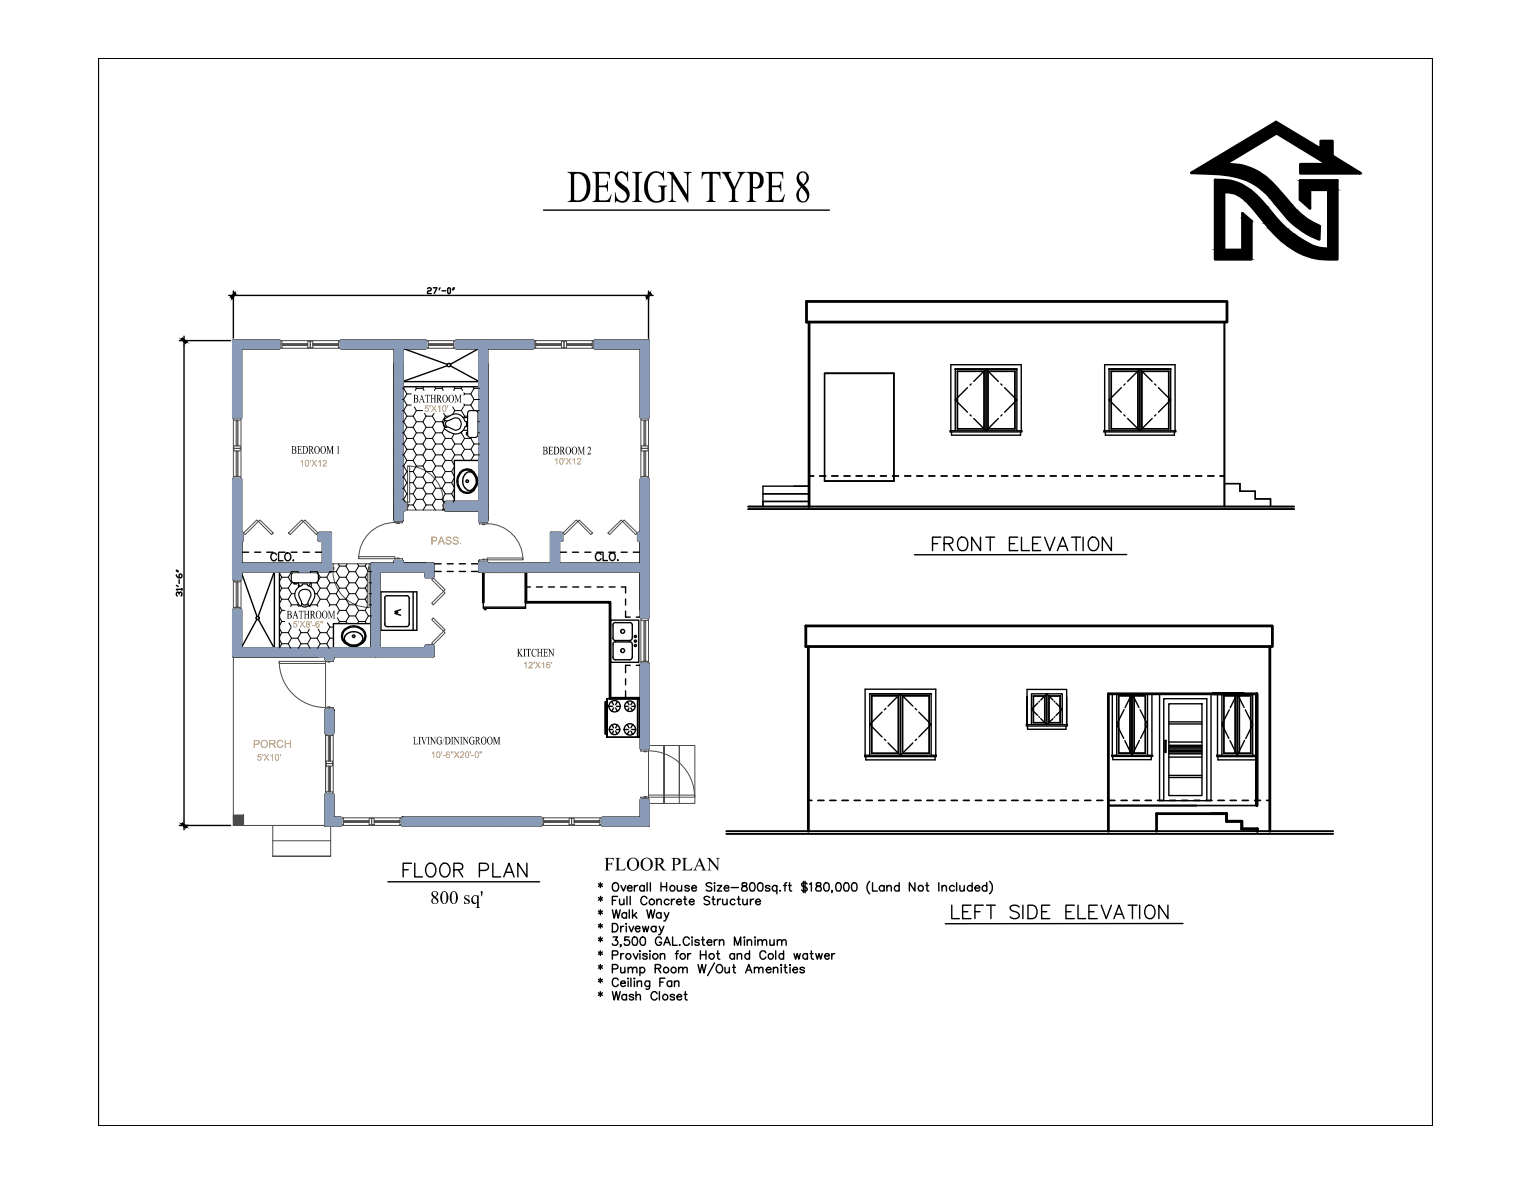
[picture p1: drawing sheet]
<svg xmlns="http://www.w3.org/2000/svg" width="279mm" height="216mm" viewBox="0 0 279 216" stroke-linecap="round" stroke-linejoin="round" font-family="sans-serif">
<defs><g id="words">
<text font-size="9.2" x="103.6" y="36.9">DESIGN TYPE 8</text>
<text font-size="6.2" x="72.7" y="161.6">FLOOR PLAN</text>
<g font-size="5.7">
<text x="169.7" y="102">FRONT ELEVATION</text>
<text x="172.9" y="169">LEFT SIDE ELEVATION</text>
</g>
<text font-size="4.4" x="48.7" y="103.7">CLO.</text>
<text font-size="4.4" fill="#899bb6" x="107.9" y="103.7">CLO.</text>
<g font-size="3.8">
<text x="110.4" y="159">FLOOR PLAN</text>
<text x="78.6" y="165.1">800 sq'</text>
</g>
<g font-size="2.3">
<text x="75.5" y="73.5">BATHROOM</text>
<text x="53.2" y="82.9">BEDROOM 1</text>
<text x="99.1" y="83">BEDROOM 2</text>
<text x="52.4" y="113">BATHROOM</text>
<text x="94.5" y="119.9">KITCHEN</text>
<text x="75.5" y="136">LIVING/DININGROOM</text>
</g>
<g font-size="2.2" fill="#e4861b">
<text x="78.7" y="99.5">PASS.</text>
<text x="46.2" y="136.6">PORCH</text>
</g>
<g font-size="1.8" fill="#e4861b">
<text x="77.5" y="75.2">5'X10'</text>
<text x="54.8" y="85.2">10'X12</text>
<text x="101.2" y="84.9">10'X12</text>
<text x="53.5" y="114.6">5'X8'-6&quot;</text>
<text x="95.6" y="122.1">12'X16'</text>
<text x="47" y="138.9">5'X10'</text>
<text x="78.8" y="138.5">10'-6&quot;X20'-0&quot;</text>
</g>
</g></defs>
<!-- layer: A-Wall -->
<g fill="none" stroke="#000" stroke-width=".51">
<path d="M217.7 31.6l15.5-9.3 8.2 4.9v-1.4h2.1v2.7l5.1 3.2h-11v-1.7h5l-9.3-5.7-9.5 5.7a11.2 11.2 0 0 1 9.4 4.2l1.8 2.1a14.9 14.9 0 0 0 6.1 5v2.4a15.6 15.6 0 0 1-6.9-5.1 23 23 0 0 0-4-4.4 14.4 14.4 0 0 0-9-2.5zM222.1 32.9a9.6 9.6 0 0 1 8.4 3.8l1 1a20.4 20.4 0 0 0 8.9 7.4l.8 .2 1.6 .2v-10.8h-3.4v3.3l-1.8-1.5v-3.5h6.8v14.4a13.5 13.5 0 0 1-11.4-4.6l-1-1.1a40.3 40.3 0 0 0-4.7-5.4 4.6 4.6 0 0 0-3.6-1.2v10.6h3.3v-6.7l1.7 1.4v7h-6.6zM237.6 33v3.5M242.8 34.7v10.8M42.6 62.2h8.5v1.4h-7.1v12.7h-1.4zM108.7 62.2h9.8v14.1h-1.4v-12.7h-8.4zM42.6 87.5h1.4v9.9h.3v1.3h-.3v4.3h15v-4.3h-.7v-1.3h2.1v7h-16.4v1.4h-1.4zM72.2 92.4v2.6h1.3v-1.8M73.5 93.2h.5v-1.5h-.5v-28.1h4.3v-1.4h-15.5v1.4h9.9v31.4M73.5 93.2v1.8M81.3 91.7h6.3M81.3 93.2h6.3"/>
<path d="M87.6 91.7h-6.1v1.5h6.1M87.6 91.7v-28.1h-4.2v-1.4h14v1.4h-8.4v31.4M87.6 93.2v1.8M89 92.4v2.8h-1.4v-2M67.9 104.4v14v-14M72.2 103v-.5h1.3v.5M72.2 103h-4.3v15.4h-23.9v-7h-1.4v8.4h16.9v.5h1.4v-.5h18.3v-1.8h-1.4v.4h-8.5v-14h8.5v1h1.4v-2.4h-5.7M72.2 102.5v.5M73.5 102.5v.5M87.6 104.4v-1.7h1.4v.3h11.7v-5.6h1.9v1.3h-.5v4.3h15v-4.3h-.4v-1.3h.4v-9.9h1.4v25.3h-1.4v-8.4M87.6 104.4h29.5M87.6 102.5v1.9"/>
<path d="M117.1 104.4v7M59.5 129.7h1.4v4.2h-1.4zM117.1 121.3h1.4v15.4h-1.4zM59.5 145.1h1.4v4.3h1.4v1.4h-2.8zM73.5 149.4h25.4v1.4h-25.4zM110.1 149.4h7v-3.3h1.4v4.7h-8.4z"/>
</g>
<!-- layer: 0 -->
<g fill="#000" stroke="#000" stroke-width=".18">
<path d="M229.8 24.3l3.4-2 3.4 2zM238.7 42.6h2.4v.4z"/>
<path d="M220.4 30h4.7zM220.3 30h4.8z"/>
<path d="M220.3 30l6.2 .2-1.4-.2zM220.1 30.2l.2-.2 6.2 .2z"/>
<path d="M220.1 30.2l7 .1-.6-.1zM219.9 30.3l.2-.1 7 .1z"/>
<path d="M219.9 30.3l7.9 .2-.7-.2zM219.6 30.5l.3-.2 7.9 .2z"/>
<path d="M219.6 30.5l8.8 .2-.6-.2zM219.2 30.7l.4-.2 8.8 .2z"/>
<path d="M219.2 30.7l9.8 .3-.6-.3zM218.8 31l.4-.3 9.8 .3z"/>
<path d="M218.8 31l10.8 .3-.6-.3zM218.2 31.3l.6-.3 10.8 .3z"/>
<path d="M218.2 31.3l12 .3-.6-.3zM217.7 31.6l.5-.3 12 .3z"/>
<path d="M217.7 31.6h12.5zM217.7 31.6h12.5z"/>
<path d="M218.9 31.6l11.4 .1zM218.9 31.6l11.4 .1z"/>
<path d="M221.2 31.7l9.3 .1zM221.2 31.7l9.3 .1z"/>
<path d="M222.9 31.8l7.9 .2-.3-.2zM222.9 31.8l7.9 .2h-6.2z"/>
<path d="M224.6 32l6.4 .2-.2-.2zM224.6 32l6.4 .2h-5.6z"/>
<path d="M225.4 32.2l5.9 .2-.3-.2zM225.4 32.2l5.9 .2h-5z"/>
<path d="M226.3 32.4h5zM226.3 32.4h5z"/>
<path d="M226.4 32.4l5.2 .2-.3-.2zM226.4 32.4l5.2 .2h-4.5z"/>
<path d="M227.1 32.6l4.9 .3-.4-.3zM227.1 32.6l4.9 .3h-4.1z"/>
<path d="M227.9 32.9l4.4 .4-.3-.4zM227.9 32.9l4.4 .4h-3.7z"/>
<path d="M228.6 33.3h3.8zM228.6 33.3h3.8z"/>
<path d="M228.7 33.3l4.1 .4-.4-.4zM228.7 33.3l4.1 .4h-3.3z"/>
<path d="M229.5 33.7l3.7 .5-.4-.5zM229.5 33.7l3.7 .5h-3.1z"/>
<path d="M230.1 34.2h3.2zM230.1 34.2h3.2z"/>
<path d="M223.8 30l9.5-5.7h-3.5zM220.4 30l9.4-5.7-6 5.7z"/>
<path d="M230.2 34.2l3.5 .6-.4-.6zM230.2 34.2l3.5 .6h-2.9z"/>
<path d="M230.8 34.8l3.4 .5-.5-.5zM230.8 34.8l3.4 .5h-2.7z"/>
<path d="M231.5 35.3l3.3 .7-.6-.7zM231.5 35.3l3.3 .7h-2.8z"/>
<path d="M232 36l3 .3-.2-.3zM232 36l3 .3h-2.7z"/>
<path d="M232.3 36.3l3.6 1-.9-1zM232.3 36.3l3.6 1h-2.8z"/>
<path d="M233.1 37.3h2.8zM233.1 37.3h2.8z"/>
<path d="M233.1 37.3l3.6 1-.8-1zM233.1 37.3l3.6 1h-2.8z"/>
<path d="M233.3 24.3l8.1 2.9-4.8-2.9zM233.3 24.3l8.1 2.9h-3.4z"/>
<path d="M233.9 38.3l3.3 .3-.5-.3zM233.9 38.3l3.3 .3h-3z"/>
<path d="M234.2 38.6l3.5 .6-.5-.6zM234.2 38.6l3.5 .6h-3z"/>
<path d="M234.7 39.2l3.6 .4-.6-.4zM234.7 39.2l3.6 .4h-3.2z"/>
<path d="M235.1 39.6l3.6 .3-.4-.3zM235.1 39.6l3.6 .3h-3.4z"/>
<path d="M235.3 39.9l3.5 .1zM235.3 39.9l3.5 .1z"/>
<path d="M241.4 25.8l2.1 1.4v-1.4zM241.4 25.8l2.1 1.4h-2.1z"/>
<path d="M238 27.2l5.5 1.3v-1.3zM238 27.2l5.5 1.3h-3.4z"/>
<path d="M240.1 28.5l5.8 1.5-2.4-1.5zM240.1 28.5l5.8 1.5h-3.3z"/>
<path d="M237.6 30l11 1.7-2.7-1.7zM237.6 30l11 1.7h-11z"/>
<path d="M42.1 54.3l.3 .2 .5-1zM42.9 53.5l.3 .2-.8 .8z"/>
<path d="M118.8 53.5l-.5 1 .8-.8zM118.8 53.5l-.5 1-.3-.2z"/>
<path d="M238.7 42.6l.8 .4h1.6zM239.5 43h1.6v.7z"/>
<path d="M235.4 40l4.3 .6-.9-.6zM235.4 40l4.3 .6h-3.7z"/>
<path d="M236 40.6l3.9 .1-.2-.1zM236 40.6l3.9 .1h-3.8z"/>
<path d="M236.1 40.7l4.7 .4-.9-.4zM236.1 40.7l4.7 .4h-4.2z"/>
<path d="M236.6 41.1l4.5 .2-.3-.2zM236.6 41.1l4.5 .2h-4.3z"/>
<path d="M238 42.1l3.1 .5v-.5zM238 42.1l3.1 .5h-2.4z"/>
<path d="M236.8 41.3l4.3 .8v-.8zM236.8 41.3l4.3 .8h-3.1z"/>
<path d="M33.4 61.7l-.3 .3 1 .5zM33.1 62l1 .5-.2 .3z"/>
<path d="M33.1 150.5l.8 .8 .2-.3zM33.1 150.5l.3-.2 .7 .7z"/>
</g>
<!-- layer: Details 1$0$A-SECT-XFINE -->
<g fill="#000" stroke="#000" stroke-width=".18">
<path d="M222.1 32.9h1.3zM227 39l1.1 .9h-1.1zM237.6 36.5l1.8 1.5zM237.6 36.5h1.8v1.5zM242 47.3l2.4 .1z"/>
<path d="M222.1 32.9l2 .1zM222.1 32.9l2 .1z"/>
<path d="M222.1 35.1l1.6 10.6v-10.6zM222.1 35.1l1.6 10.6h-1.6z"/>
<path d="M222.1 33h2.7zM222.1 33h2.7z"/>
<path d="M222.1 33l3.4 .2-.7-.2zM222.1 33l3.4 .2h-3.4z"/>
<path d="M222.1 33.2l4 .2-.6-.2zM222.1 33.2l4 .2h-4z"/>
<path d="M222.1 33.4l4.7 .3-.7-.3zM222.1 33.4l4.7 .3h-4.7z"/>
<path d="M222.1 33.7l5.2 .3-.5-.3zM222.1 33.7l5.2 .3h-5.2z"/>
<path d="M222.1 34l5.8 .4-.6-.4zM222.1 34l5.8 .4h-5.8z"/>
<path d="M222.1 34.4l6.4 .4-.6-.4zM222.1 34.4l6.4 .4h-6.4z"/>
<path d="M227 39.9l1.7 .5-.6-.5zM227 39.9l1.7 .5h-1.7z"/>
<path d="M222.1 34.8l6.8 .3-.4-.3zM222.1 34.8l6.8 .3h-6.8z"/>
<path d="M223.7 35.1h5.2zM223.7 35.1h5.2z"/>
<path d="M224.5 35.1l4.5 .1-.1-.1zM224.5 35.1l4.5 .1h-3.8z"/>
<path d="M225.2 35.2l3.9 .1zM225.2 35.2l3.9 .1z"/>
<path d="M225.6 35.3l3.7 .2-.2-.2zM225.6 35.3l3.7 .2h-3.3z"/>
<path d="M226 35.5l3.6 .2-.3-.2zM226 35.5l3.6 .2h-3.2z"/>
<path d="M226.4 35.7l3.3 .1-.1-.1zM226.4 35.7l3.3 .1h-3z"/>
<path d="M226.7 35.8l3.5 .5-.5-.5zM226.7 35.8l3.5 .5h-2.9z"/>
<path d="M227.3 36.3l3.2 .4-.3-.4zM227.3 36.3l3.2 .4h-2.8z"/>
<path d="M227.7 36.7l3 .2-.2-.2zM227.7 36.7l3 .2h-2.8z"/>
<path d="M227.9 36.9l3.6 .8-.8-.8zM227.9 36.9l3.6 .8h-2.8z"/>
<path d="M228.7 37.7l3 .3-.2-.3zM228.7 37.7l3 .3h-2.7z"/>
<path d="M229 38l4.2 1.9-1.5-1.9zM229 38l4.2 1.9h-2.8z"/>
<path d="M230.4 39.9l3.3 .6-.5-.6zM230.4 39.9l3.3 .6h-2.8z"/>
<path d="M237.6 34.7l1.8 1.8v-1.8zM237.6 34.7l1.8 1.8h-1.8z"/>
<path d="M237.6 33l6.8 1.7v-1.7zM237.6 33l6.8 1.7h-6.8z"/>
<path d="M242.8 34.7l1.6 10.8v-10.8zM242.8 34.7l1.6 10.8h-1.6z"/>
<path d="M227 40.4l1.7 5.3v-5.3zM227 40.4l1.7 5.3h-1.7z"/>
<path d="M222.1 45.7l6.6 1.7v-1.7zM222.1 45.7l6.6 1.7h-6.6z"/>
<path d="M230.9 40.5l3.2 .4-.4-.4zM230.9 40.5l3.2 .4h-2.8z"/>
<path d="M231.3 40.9l3.7 .8-.9-.8zM231.3 40.9l3.7 .8h-3z"/>
<path d="M232 41.7l3.1 .1-.1-.1zM232 41.7l3.1 .1h-3z"/>
<path d="M232.1 41.8l4.1 .9-1.1-.9zM232.1 41.8l4.1 .9h-3.3z"/>
<path d="M232.9 42.7l3.5 .1-.2-.1zM232.9 42.7l3.5 .1h-3.4z"/>
<path d="M233 42.8l4.3 .7-.9-.7zM233 42.8l4.3 .7h-3.6z"/>
<path d="M233.7 43.5l4.4 .4-.8-.4zM233.7 43.5l4.4 .4h-3.9z"/>
<path d="M234.2 43.9l4.3 .3-.4-.3zM234.2 43.9l4.3 .3h-4z"/>
<path d="M234.5 44.2l5.2 .7-1.2-.7zM234.5 44.2l5.2 .7h-4.4z"/>
<path d="M235.3 44.9h4.5zM235.3 44.9h4.5z"/>
<path d="M235.4 44.9l5 .2-.6-.2zM235.4 44.9l5 .2h-4.6z"/>
<path d="M235.8 45.1l5.4 .2-.8-.2zM235.8 45.1l5.4 .2h-5.1z"/>
<path d="M236.1 45.3l5.8 .1zM236.1 45.3l5.8 .1z"/>
<path d="M236.2 45.4l6.6 .1zM236.2 45.4l6.6 .1z"/>
<path d="M242 47.3l2.4 .1zM242.6 47.4h1.8z"/>
<path d="M236.3 45.5l8.1 .2v-.2zM236.3 45.5l8.1 .2h-7.7z"/>
<path d="M236.7 45.7l7.7 .4v-.4zM236.7 45.7l7.7 .4h-6.9z"/>
<path d="M237.5 46.1l6.9 .4v-.4zM237.5 46.1l6.9 .4h-6.2z"/>
<path d="M238.2 46.5l6.2 .2v-.2zM238.2 46.5l6.2 .2h-5.5z"/>
<path d="M238.9 46.7l5.5 .3v-.3zM238.9 46.7l5.5 .3h-4.7z"/>
<path d="M239.7 47l4.7 .1v-.1zM239.7 47l4.7 .1h-4z"/>
<path d="M240.4 47.1l4 .2v-.2zM240.4 47.1l4 .2h-3.2z"/>
<path d="M241.2 47.3h3.2zM241.2 47.3h3.2z"/>
</g>
<!-- layer: A-DETL-DARK -->
<g fill="none" stroke="#000" stroke-width=".25">
<path d="M99.3 38.4h52.3M205.9 101.3h-38.8M70.9 161.1h27.7M109.4 161.4l.7 .5M109.4 163.9l.7 .5M109.4 166.4l.7 .5M109.4 168.9l.7 .4M109.4 171.4l.7 .4M109.4 173.9l.7 .4M109.4 176.4l.7 .5M109.4 178.9l.7 .4M109.7 161.2v.9"/>
<path d="M109.7 166.2v.9M109.7 168.7v.8M109.7 171.1v.9M109.7 173.7v.8M109.7 176.2v.9M109.7 178.7v.8M109.7 163.7v.9M110.1 161.4l-.7 .5M110.1 163.9l-.7 .5M110.1 166.4l-.7 .5M110.1 168.9l-.7 .4M110.1 171.4l-.7 .4"/>
<path d="M110.1 173.9l-.7 .4M110.1 176.4l-.7 .5M110.1 178.9l-.7 .4M111.9 166.2l.3 1.5 .4-1.5 .4 1.5 .3-1.5M111.9 168.7h.5a.81 .81 0 0 1 .5 .7 .81 .81 0 0 1-.5 .8h-.5zM111.9 174.4h.6a.38 .38 0 0 0 .4-.3 .38 .38 0 0 0-.4-.4h-.6v1.5M111.9 177l.9-.1a.41 .41 0 0 0 .1-.5 .41 .41 0 0 0-.4-.2h-.6v1.5M111.9 164.5h.6M112 161.4a.56 .56 0 0 1 .7-.1 .56 .56 0 0 1 .3 .5v.4a.57 .57 0 0 1-.5 .6 .57 .57 0 0 1-.6-.6zM112 171.1h.8l-.4 .6a.49 .49 0 0 1 .5 .6 .49 .49 0 0 1-.7 .4l-.2-.1-.1-.2M112.8 163.7h-.9v1.6M113 179a.55 .55 0 0 0-.7-.3 .55 .55 0 0 0-.4 .5v.4a.54 .54 0 0 0 .4 .6 .54 .54 0 0 0 .7-.4"/>
<path d="M113.2 164.2l.1 1 .3 .1 .4-.3M113.4 176.7l.1 .9 .3 .1 .4-.3M113.4 179.6h.9a.43 .43 0 0 0-.5-.4 .43 .43 0 0 0-.4 .5 .45 .45 0 0 0 .3 .5 .45 .45 0 0 0 .6-.2M113.4 169.2v1M113.4 174.2v1M113.5 161.7l.4 1.1 .5-1.1M113.5 172.6h-.2h.2l-.2 .4M114 169.2a.43 .43 0 0 0-.6 .4M114 174.2a.43 .43 0 0 0-.6 .4M114 164.2v1.1M114.2 176.7v1M114.4 168.7h.1z"/>
<path d="M114.4 169.2v1M114.5 166.9a.48 .48 0 0 0-.7 0 .48 .48 0 0 0 0 .7 .48 .48 0 0 0 .7-.1M114.5 166.7v1M114.6 163.7v1.6M114.7 162.2h.8l-.1-.3a.47 .47 0 0 0-.7 .1 .47 .47 0 0 0 .1 .6 .47 .47 0 0 0 .7-.1M114.7 178.7h.2zM114.8 177l.4-.3 .3 .1 .1 .9M114.8 176.7v1M114.8 179.2v1M114.9 169.2l.5 1 .4-1M114.9 171.1h-.7l-.1 .7a.53 .53 0 0 1 .9 0 .53 .53 0 0 1-.2 .8 .53 .53 0 0 1-.7-.2M115 166.2v1.5"/>
<path d="M115.2 163.7v1.6M115.3 178.7v1.5M115.6 177l.3-.3 .4 .1 .1 .9M115.6 166.2v1.5M115.7 171.2a.47 .47 0 0 1 .7 .2 1.28 1.28 0 0 1-.1 1.2 .52 .52 0 0 1-.7-.2 1.21 1.21 0 0 1 .1-1.2zM115.7 174.2l.5 1 .4-1M115.9 167.1l.5 .6M115.9 178.7v.1zM115.9 161.7v1.1M115.9 179.2v1M116.1 169.6h.8v-.2a.46 .46 0 0 0-.7-.1 .46 .46 0 0 0 0 .8 .46 .46 0 0 0 .7-.1M116.3 166.7l-.7 .7"/>
<path d="M116.4 179.5l.4-.3h.4v1M116.4 179.2v1M116.5 161.7a.56 .56 0 0 0-.6 .5M116.9 173.7v.1zM116.9 176.9a.5 .5 0 0 1 .8-.1 .5 .5 0 0 1 0 .8 .5 .5 0 0 1-.8-.1M116.9 174.2v1M116.9 176.7v1.5M117.2 171.2a.48 .48 0 0 1 .7 .2l.1 .4a.61 .61 0 0 1-.6 .9 .9 .9 0 0 1-.2-1.5zM117.4 169.2l.3 1 .3-1 .3 1 .2-1M117.7 162a.48 .48 0 0 0-.7-.1 .48 .48 0 0 0 0 .7 .48 .48 0 0 0 .7-.1M117.7 161.7v1.1M118.2 164.1a.56 .56 0 0 0-.6-.4 .56 .56 0 0 0-.5 .6v.4a.57 .57 0 0 0 .5 .6 .57 .57 0 0 0 .6-.4"/>
<path d="M118.2 166.2l.3 1.5 .4-1.5 .4 1.5 .3-1.5M118.3 174.4a.47 .47 0 0 0-.9 0l.8 .3 .1 .2a.44 .44 0 0 1-.5 .3 .44 .44 0 0 1-.4-.3M118.3 161.2v1.6M118.7 179.2l-.1 1.3a.38 .38 0 0 1-.6 .1M118.7 179.4a.5 .5 0 0 0-.7-.1 .5 .5 0 0 0 0 .8 .5 .5 0 0 0 .7-.1M118.8 173.7v.1zM118.8 174.2v1M118.8 161.2v1.6M119.7 176.9h.9l.1-.4-.3-.3h-.7v1.5M119.9 169.4a.49 .49 0 0 0-.8-.1 .49 .49 0 0 0 0 .7 .49 .49 0 0 0 .8 0M119.9 169.2v1M120 164.5l.4-.3 .3 .1 .1 1"/>
<path d="M120 164.2v1.1M120.2 176.9l.5 .8M120.5 169.2l.4 1 .4-1M120.6 179.4h.6M120.7 174.4a.55 .55 0 0 1 .7-.2l.1 1M120.7 174.2v1M120.8 166.9a.48 .48 0 0 0-.7 0 .48 .48 0 0 0 0 .7 .48 .48 0 0 0 .7-.1M120.8 161.2v1.6M120.8 166.7v1M120.8 162h1M120.9 170.2l-.3 .5h-.2M120.9 171.5a.56 .56 0 0 0-.7-.4 .56 .56 0 0 0-.4 .6v.4a.55 .55 0 0 0 .5 .6 .55 .55 0 0 0 .6-.6h-.4"/>
<path d="M121.3 172.7l.6-1.6 .6 1.6M121.4 166.7l.4 1 .4-1M121.5 178.7h-.9v1.5M121.5 172.2h.7M121.8 167.7l-.3 .5h-.2M121.8 161.2v1.6M122.3 164.5a.49 .49 0 0 0-.8-.1 .49 .49 0 0 0 0 .7 .49 .49 0 0 0 .8-.1M122.7 164.2v1.1M122.7 179.4a.48 .48 0 0 0-.7-.1 .48 .48 0 0 0 0 .7 .48 .48 0 0 0 .7 0M122.7 179.2v1M122.9 171.1v1.6h.9M123.2 179.5l.4-.3h.4l.1 1"/>
<path d="M123.2 179.2v1M123.3 164.2a.5 .5 0 0 0-.6 .5M123.4 174.2h.5M123.6 164.7h.9l-.1-.3a.49 .49 0 0 0-.7 .1 .49 .49 0 0 0 .1 .7 .49 .49 0 0 0 .7-.2M123.8 161.7v1h.5l.3-.2M124 173.7h-.3l-.1 .3v1.2M124 177l.3-.3 .4 .1 .1 .9M124 176.7v1M124.2 172.5l-.1 .1h.2M124.6 161.7v1.1M124.8 177l.4-.3 .3 .1 .1 .9M124.9 164.2h.5"/>
<path d="M125.2 163.7v1.3v.2l.3 .1M125.7 174.2v1M126 162a.47 .47 0 0 0-.8 0l.2 .2 .5 .1 .1 .2a.47 .47 0 0 1-.8 0M126 164.7h.8v-.3a.41 .41 0 0 0-.8 .1 .5 .5 0 0 0 .1 .7 .5 .5 0 0 0 .7-.2M126 171.5a.56 .56 0 0 0-.7-.4 .56 .56 0 0 0-.4 .6v.4a.57 .57 0 0 0 .4 .6 .57 .57 0 0 0 .7-.4M126.3 174.2a.45 .45 0 0 0-.6 .4M126.4 162.2h.9l-.1-.3a.41 .41 0 0 0-.7 .1 .5 .5 0 0 0 0 .7 .5 .5 0 0 0 .8-.2M126.5 171.1v.2zM126.5 171.6v1.1M127.6 176.2l.3 1.5 .4-1.5 .3 1.5 .4-1.5M127.8 171.9a.47 .47 0 0 0-.8 0l.2 .2 .5 .1 .1 .3a.47 .47 0 0 1-.8 0M128 173.7v1.5"/>
<path d="M128 174.4h1M128.2 171.6h.5M128.4 171.1v1.3l.1 .2 .3 .1M129 173.7v1.5M129.2 172.1h.9l-.1-.3a.48 .48 0 0 0-.7 0 .48 .48 0 0 0 .1 .7 .48 .48 0 0 0 .7 0M129.7 163.9a.56 .56 0 0 0-.6-.2 .56 .56 0 0 0-.4 .4l.2 .3 .6 .2 .2 .4a.69 .69 0 0 1-1 0M130.1 161.4a.58 .58 0 0 0-.6-.2 .58 .58 0 0 0-.5 .4l.3 .3 .6 .2 .2 .4a.67 .67 0 0 1-1.1 0M130.1 164.2h.5M130.3 163.7v1.3l.1 .2 .3 .1M130.5 171.6v1.1M130.6 161.2v.2zM130.6 161.7v1.1"/>
<path d="M130.6 175.9l-1.3 2.3M131 174.2h.5M131 176.4a.69 .69 0 0 1 1 .1 .69 .69 0 0 1-.1 1 .69 .69 0 0 1-1-.1 .69 .69 0 0 1 .1-1zM131.1 161.7h.8l-.8 1.1h.8M131.1 171.6a.49 .49 0 0 0-.6 .5M131.1 164.2v1.1M131.2 173.7v1.2v.2l.3 .1M131.5 171.9l.3-.3 .4 .1 .1 1M131.5 171.6v1.1M131.7 164.2a.5 .5 0 0 0-.6 .5M132.1 164.2v1l.4 .1 .4-.3M132.3 162.2h.9l-.1-.3a.47 .47 0 0 0-.7 .1 .47 .47 0 0 0 .1 .6 .47 .47 0 0 0 .7-.1"/>
<path d="M132.5 176.7l.1 .9 .3 .1 .4-.3M132.9 164.2v1.1M133.3 176.7v1M133.6 162.1h1.3M133.9 176.7h.5M134.1 176.2v1.4l.3 .1M134.2 172.7v-1.6l.6 1.6 .6-1.6v1.6M134.2 174.4a.47 .47 0 0 0-.7-.1 .47 .47 0 0 0 0 .7 .47 .47 0 0 0 .7-.1M134.2 174.2v1M134.3 164.5a.48 .48 0 0 0-.7-.1 .48 .48 0 0 0 0 .7 .48 .48 0 0 0 .7-.1M134.7 174.4a.57 .57 0 0 1 .7-.2l.1 1M134.7 164.2h.5"/>
<path d="M134.7 174.2v1M135 163.7v1.5l.3 .1M135.7 161.3l-.1 .3 .2 .2a.55 .55 0 0 1 .6 .3 .55 .55 0 0 1 0 .6l-.5 .1a.43 .43 0 0 1-.4-.5 .43 .43 0 0 1 .4-.4l.3-.1a.3 .3 0 0 0 .2-.5zM135.7 164.2l.1 1 .4 .1 .3-.3M136 171.1v.2zM136 171.6v1.1M136.2 177.7l.6-1.5 .6 1.5M136.5 177.2h.7M136.5 171.9l.4-.3 .4 .1v1M136.5 164.2v1.1M136.5 171.6v1.1M137 174.4a.47 .47 0 0 0-.7-.1 .47 .47 0 0 0 0 .7 .47 .47 0 0 0 .7-.1"/>
<path d="M137 173.7v1.5M137.1 164.2v1.1M137.2 161.3a.47 .47 0 0 1 .7 .2 1.28 1.28 0 0 1-.1 1.2 .52 .52 0 0 1-.8-.2 1.21 1.21 0 0 1 .2-1.2zM137.7 164.2a.5 .5 0 0 0-.6 .5M137.9 177l.3-.3 .4 .1 .1 .9M137.9 176.7v1M138 171.1v.2zM138 171.6v1.1M138.1 164.7h.9l-.1-.3a.41 .41 0 0 0-.8 .1 .5 .5 0 0 0 .2 .7 .5 .5 0 0 0 .7-.2M138.5 171.9l.4-.3 .3 .1 .1 1M138.5 171.6v1.1M138.7 161.3a.48 .48 0 0 1 .7 .2v.4a.61 .61 0 0 1-.5 .9 .9 .9 0 0 1-.2-1.5z"/>
<path d="M138.7 177l.3-.3 .4 .1v.9M139.3 171.9l.4-.3 .3 .1 .1 1M139.9 174a.55 .55 0 0 0-.6-.3 .55 .55 0 0 0-.4 .5 .67 .67 0 0 0 .1 .8 .67 .67 0 0 0 .7 .1l.2-.3M140 177.1h.9a.49 .49 0 0 0-.5-.4 .49 .49 0 0 0-.5 .5 .49 .49 0 0 0 .5 .5l.5-.2M140.7 162a.47 .47 0 0 0-.8 0v.1l.7 .2 .1 .2a.47 .47 0 0 1-.8 0M140.7 171.6v1h.5l.2-.2M141.3 177l.4-.3 .3 .1 .1 .9M141.3 176.7v1M141.4 171.6v1.1M141.7 173.7v1.5M142 162a.48 .48 0 0 0-.7-.1 .48 .48 0 0 0 0 .7 .48 .48 0 0 0 .7-.1M142 161.7v1.6"/>
<path d="M142 171.9l.4-.3 .4 .1v1M142 171.6v1.1M142.6 162.6l-.1 .1h.1M142.8 176.2v.1zM142.8 176.7v1M142.8 171.9l.4-.3 .4 .1 .1 1M143.2 174.4a.47 .47 0 0 0-.7-.1 .47 .47 0 0 0 0 .7 .47 .47 0 0 0 .7-.1M143.2 161.7h.5M143.2 173.7v1.5M143.3 176.7h.5M143.5 176.2v1.2l.1 .2 .3 .1M143.8 161.2l-.3 .1-.1 1.5"/>
<path d="M144.1 161.7h.5M144.3 161.2v1.3l.1 .2 .3 .1M144.4 176.2v.1zM144.4 176.7v1M144.9 177.1h.8v-.1a.48 .48 0 0 0-.6-.2 .48 .48 0 0 0-.2 .7 .48 .48 0 0 0 .7 .1l.1-.1M145.1 174.2l.3 1 .3-1 .3 1 .2-1M146.8 161v2.1M147 176.9a.47 .47 0 0 0-.8 0v.2l.7 .2 .1 .2a.47 .47 0 0 1-.8 0M147.1 161v2.1M147.5 161.4a.56 .56 0 0 0-.6-.2 .56 .56 0 0 0-.4 .4l.2 .3 .6 .2 .2 .4a.69 .69 0 0 1-1 0M147.5 174.4a.47 .47 0 0 0-.6-.1 .47 .47 0 0 0 0 .7 .47 .47 0 0 0 .6-.1M147.5 174.2v1"/>
<path d="M147.9 161.5l.4-.3v1.6M148.1 174.2h.5M148.3 173.7v1.2l.1 .2 .2 .1M149.1 174.2l.3 1 .3-1 .3 1 .3-1M149.2 161.3a.3 .3 0 0 0 .2 .5 .57 .57 0 0 1 .6 .3 .57 .57 0 0 1 0 .6l-.5 .1a.42 .42 0 0 1-.4-.5 .42 .42 0 0 1 .4-.4l.5-.2v-.4zM150.7 174.6h.8v-.2a.46 .46 0 0 0-.7-.1 .46 .46 0 0 0 0 .7 .46 .46 0 0 0 .7-.1M150.8 161.3a.48 .48 0 0 1 .7 .2v.4a.61 .61 0 0 1-.5 .9 .9 .9 0 0 1-.2-1.5zM152 174.2v1M152.1 162.7l-.1-.1 .1 .2-.1 .3M152.5 174.2a.43 .43 0 0 0-.5 .4M152.9 161.3a.47 .47 0 0 1 .7 .2 1.28 1.28 0 0 1-.1 1.2 .52 .52 0 0 1-.7-.2 1.21 1.21 0 0 1 .1-1.2zM154.4 161.3a.47 .47 0 0 1 .7 .2 1.28 1.28 0 0 1-.1 1.2 .52 .52 0 0 1-.8-.2 1.21 1.21 0 0 1 .2-1.2z"/>
<path d="M155.8 161.3a.51 .51 0 0 1 .8 .2v.4a.61 .61 0 0 1-.5 .9 .81 .81 0 0 1-.4-1.3zM158.9 161a1.52 1.52 0 0 0 0 2.3M159.4 161.2v1.6h.9M161.6 162a.49 .49 0 0 0-.8-.1 .49 .49 0 0 0 0 .7 .49 .49 0 0 0 .8-.1M161.6 161.7v1.1M162.1 162l.3-.3 .4 .1 .1 1M162.1 161.7v1.1M164.3 162a.49 .49 0 0 0-.7-.1 .49 .49 0 0 0 0 .7 .49 .49 0 0 0 .7-.1M164.3 161.2v1.6M167.2 161.2v1.6l-1-1.6v1.6M169.2 161.7h.5M169.4 161.2v1.5l.3 .1"/>
<path d="M171.5 161.2v1.6M172.1 162l.4-.3 .4 .1v1M172.1 161.7v1.1M174.4 162a.49 .49 0 0 0-.7-.1 .49 .49 0 0 0 0 .7 .49 .49 0 0 0 .7-.1M174.8 161.2v1.6M175.4 161.7l.1 1h.5l.2-.2M176.2 161.7v1.1M177.6 162a.49 .49 0 0 0-.7-.1 .49 .49 0 0 0 0 .7 .49 .49 0 0 0 .7-.1M177.6 161.2v1.6M178.2 162.2h.8v-.3a.41 .41 0 0 0-.8 .1 .5 .5 0 0 0 .1 .7 .5 .5 0 0 0 .7-.2M180.3 162a.48 .48 0 0 0-.7-.1 .48 .48 0 0 0 0 .7 .48 .48 0 0 0 .7-.1M180.3 161.2v1.6"/>
<path d="M180.8 161a1.52 1.52 0 0 1 0 2.3M216.2 168.7h-43.5M109.4 181.3l.7 .5M109.7 181.1v.9M110.1 181.3l-.7 .5M111.9 181.1l.3 1.6 .4-1.6 .4 1.6 .3-1.6M114.5 181.8a.48 .48 0 0 0-.7 0 .48 .48 0 0 0 0 .7 .48 .48 0 0 0 .7-.1M114.5 181.6v1.1M115.8 181.8a.47 .47 0 0 0-.8 0l.1 .2 .6 .2 .1 .2a.47 .47 0 0 1-.8 0M116.2 181.9l.4-.3 .3 .1 .1 1M116.2 181.1v1.6M120.1 181.5a.56 .56 0 0 0-.7-.4 .56 .56 0 0 0-.4 .6 .63 .63 0 0 0 .2 .9 .63 .63 0 0 0 .9-.3"/>
<path d="M120.5 181.1v1.6M123.2 181.8a.43 .43 0 0 0-.7 0v.2l.7 .2v.2a.43 .43 0 0 1-.7 0M123.7 182.1h.9a.44 .44 0 0 0-.6-.5 .44 .44 0 0 0-.3 .6 .45 .45 0 0 0 .4 .5 .45 .45 0 0 0 .5-.3M125 181.6h.5M125.2 181.1l.1 1.5 .3 .1"/>
<circle cx="114.8" cy="174.7" r=".48"/>
<circle cx="119.1" cy="164.7" r=".51"/>
<circle cx="119.8" cy="174.7" r=".49"/>
<circle cx="121.7" cy="177.2" r=".51"/>
<circle cx="122.9" cy="162.2" r=".5"/>
<circle cx="123.1" cy="177.2" r=".51"/>
<circle cx="124.7" cy="174.7" r=".49"/>
<circle cx="130" cy="174.7" r=".49"/>
<circle cx="140.8" cy="174.7" r=".49"/>
<circle cx="168.3" cy="162.2" r=".51"/>
<circle cx="121.6" cy="182.1" r=".51"/>
</g>
<!-- layer: 0 -->
<path d="M147.8 58.8v33.7M223.7 58.8v33.7M150.7 68.2h12.6v19.7h-12.6zM150.7 68.2h12.6M174.6 67.4h11.2M202.7 67.4h11.2zM136.7 92.5h99.8M136.7 93h99.8M158.9 126.7h11.3M132.7 151.8h110.9M132.7 152.3h110.9M218.7 147.1h-16.2h27.2" fill="none" stroke="#000" stroke-width=".3"/>
<!-- layer: E-LIGHTING -->
<g fill="none" stroke="#000" stroke-width=".25">
<path d="M147.8 86.9h.9M149.8 86.9h1.1M152 86.9h1.1M154.2 86.9h1.1M156.4 86.9h1.1M158.6 86.9h1.2M160.9 86.9h1.1M163.1 86.9h1.1M165.3 86.9h1.1M167.5 86.9h1.1M169.7 86.9h1.1M172 86.9h1.1"/>
<path d="M174.2 86.9h1.1M176.4 86.9h1.1M178.6 86.9h1.1M180.8 86.9h1.1M183 86.9h1.2M185.3 86.9h1.1M187.5 86.9h1.1M189.7 86.9h1.1M191.9 86.9h1.1M194.1 86.9h1.1M196.4 86.9h1.1M198.6 86.9h1.1"/>
<path d="M200.8 86.9h1.1M203 86.9h1.1M205.2 86.9h1.1M207.4 86.9h1.1M209.6 86.9h1.1M211.9 86.9h1.1M214.1 86.9h1.1M216.3 86.9h1.1M218.5 86.9h1.1M220.7 86.9h1.1M222.9 86.9h.8M44 100.9h1.4"/>
<path d="M46.5 100.9h1.1M57.6 100.9h1.4M79.2 103h1.4M79.2 104.4h1.4M81.7 103h1.1M81.7 104.4h1.1M83.9 103h1.2M83.9 104.4h1.2M86.2 103h1.4M86.2 104.4h1.4M96.1 107.2h.8M98 107.2h1.1"/>
<path d="M100.2 107.2h1.1M102.1 100.9h1.4M102.4 107.2h1.2M104.6 100.9h1.1M104.7 107.2h1.1M106.9 107.2h1.1M109.1 107.2h1.1M111.3 107.2h1.1M113.5 107.2h.8v1.1M114.3 109.4v1.1M114.3 111.6v1.1h.9M115.7 100.9h1.4"/>
<path d="M116.3 112.7h.8M114.3 124v1.1M114.3 126.2v1.3M115.2 121.5h-.9v1.4M116.3 121.5h.8M147.7 146.2h.7M149.5 146.2h1.1M151.7 146.2h1.1M153.9 146.2h1.1M156.1 146.2h1.1M158.3 146.2h1.1M160.5 146.2h1.1"/>
<path d="M162.7 146.2h1.1M164.9 146.2h1.1M167.2 146.2h1.1M169.4 146.2h1.1M171.6 146.2h1.1M173.8 146.2h1.1M176 146.2h1.1M178.2 146.2h1.2M180.5 146.2h1.1M182.7 146.2h1.1M184.9 146.2h1.1M187.1 146.2h1.1"/>
<path d="M189.3 146.2h1.1M191.5 146.2h1.2M193.8 146.2h1.1M196 146.2h1.1M198.2 146.2h1.1M200.4 146.2h1.1M202.6 146.2h1.1M204.9 146.2h1.1M207.1 146.2h1.1M209.3 146.2h1.1M211.5 146.2h1.1M213.7 146.2h1.1"/>
<path d="M215.9 146.2h1.2M218.2 146.2h1.1M220.4 146.2h1.1M222.6 146.2h1.1M224.8 146.2h1.1M227 146.2h1.1M229.2 146.2h1.1M231.5 146.2h.5"/>
</g>
<!-- layer: WINDOWS -->
<path d="M147.8 58.8v33.7" fill="none" stroke="#000" stroke-width=".25"/>
<!-- layer: A-WOOD -->
<path d="M139.4 90.2h8.4M147.8 88.8h-8.4v3.7v-.9h8.4h-8.4M223.7 88.3h2.9v1.4h2.8v1.4h2.8v1.4" fill="none" stroke="#000" stroke-width=".25"/>
<!-- layer: AUDIT_I_180222161247-1 -->
<g fill="none" stroke="#000" stroke-width=".25">
<path d="M173.6 78.7h13.1v.2h-13.1zM173.8 78.7v-12.1h12.8v12.1M173.9 78.9v.6h12.6v-.6M174.6 78.7v-11.3h11.2v11.3M174.9 67.8h4.9v10.5v-10.5h-4.8M174.9 78.3h4.9zM174.9 67.8h.1M174.9 67.8l.1 10.5M175 67.8v10.5M176.8 70.8l-2.2 2.3 2.2 2.2M177.3 75.8l.2 .2M177.5 70.1l-.2 .2"/>
<path d="M177.9 76.4l2.3 2.3M180.2 67.4v11.3M180.2 67.4l2.2 2.3M180.2 67.4l-2.3 2.3M182.4 76.4l-2.2 2.3M182.9 70.1l.2 .2M183.1 75.8l-.2 .2M183.6 70.8l2.2 2.3-2.2 2.2M185.4 67.8l.1 10.5zM185.5 67.8h-5v10.5M185.5 67.8h-5l.1 10.5h4.9h-4.9M201.7 78.7h13.2v.2h-13.2z"/>
<path d="M201.9 78.7v-12.1h12.8v12.1M202 78.9v.6h12.6v-.6M202.7 78.7v-11.3h11.2v11.3M203 67.8h5v10.5v-10.5h-4.9M203 78.3h5zM203 67.8h.1M203 67.8l.1 10.5M203.1 67.8v10.5M204.9 70.8l-2.2 2.3 2.2 2.2M205.4 75.8l.2 .2M205.6 70.1l-.2 .2M206.1 76.4l2.2 2.3"/>
<path d="M208.3 67.4l2.2 2.3M208.3 67.4v11.3M208.3 67.4l-2.2 2.3M208.6 67.8h5M208.7 67.8v10.5h4.9h-4.9M210.5 76.4l-2.2 2.3M211 70.1l.2 .2M211.2 75.8l-.2 .2M211.7 70.8l2.2 2.3-2.2 2.2M213.5 67.8l.1 10.5zM213.6 67.8h-5v10.5M158 138h13.1v.2h-13.1z"/>
<path d="M158.1 138v-12.1h12.9v12.1M158.2 138.2v.6h12.7v-.6M158.9 138v-11.3h11.3v11.3M159.3 137.6h4.9zM159.3 127.1h4.9M159.3 127.1h.1M159.3 127.1v10.5M159.3 127.1h4.9v10.5l-.1-10.5M161.2 130.1l-2.3 2.2 2.3 2.3M161.6 135l.3 .2M161.9 129.4l-.3 .3M162.3 129l2.2-2.3v11.3l-2.2-2.3"/>
<path d="M164.9 127.1h4.9M164.9 127.1v10.5h4.9h-4.9M166.8 129l-2.2-2.3v11.3l2.2-2.3M167.2 129.4l.3 .3M167.5 135l-.3 .2M167.9 130.1l2.3 2.2-2.3 2.3M169.8 127.1v10.5zM169.8 127.1h-4.9v10.5M187.6 132.4h7.4v.2h-7.4zM187.7 127.3v5.1v-6.5h7.2v6.5v-5.1M187.8 132.6v.6h7v-.6M188.5 132.4v-5.7h5.6v5.7"/>
<path d="M188.8 127.1h2.1v4.9v-4.9zM188.8 127.1v4.9zM188.8 132h2.1zM189.6 128.4l-1.1 1.2 1.1 1.1M189.8 130.9l.2 .1M190 128.1l-.2 .1M190.2 131.3l1.1 1.1M191.3 126.7v5.7M191.3 126.7l-1.1 1.2M191.3 126.7l1.1 1.2M191.7 127.1v4.9zM191.7 127.1h2.1z"/>
<path d="M192.4 131.3l-1.1 1.1M192.6 128.1l.2 .1M192.8 130.9l-.2 .1M193 128.4l1.1 1.2-1.1 1.1M193.7 127.2l.1-.1v4.9h-2.1h2zM202.5 126.7h19.1M203.1 138h7.5v.2h-7.5zM203.3 126.7v11.3M203.3 138.2v.6h7.1v-.6M204.1 126.7v11.3M204.4 137.6h2.1M204.4 127.1v10.4h2.1"/>
<path d="M204.4 137.5v.1M205.4 129.6l-1.3 2.7 1.2 2.6M205.5 135.3l1.4 2.7M206.5 137.5v.1M206.5 127.1h-2.1v10.5M206.5 127.1v10.5M206.5 127.1v10.4M206.9 126.7v11.3M207.2 127.1h2.1M207.2 127.1v10.5M207.2 137.6h2.1M207.2 127.1l.1 10.4"/>
<path d="M207.3 137.5h2M207.3 137.5l-.1 .1M208.1 129.2l-1.2-2.5-1.3 2.6M208.2 135.2l-1.3 2.8M208.3 129.7l1.4 2.6-1.3 2.6M209.3 137.5v.1M209.3 127.1v10.4M209.3 127.1v10.5M209.7 126.7v11.3M210.5 126.7v11.3M211.9 126.7v19.5h9.4v-19.5M212.9 135.2h.2v2.2h-.2z"/>
<path d="M213.6 128.6h6v16.7h-6zM213.6 131.9h6M213.6 132.2h6M213.6 135.5h6M213.6 138.3h6M213.6 136.8h6M213.6 137.1h6M213.6 136.6h6M213.6 137.2h6M213.6 137.5h6M213.6 137.7h6M213.6 136.3h6"/>
<path d="M213.6 136.1h6M222.5 126.7v11.3M223.3 126.7v11.3M223.6 137.6h2.1M223.7 127.1v10.5h2M223.7 137.6h-.1M224.6 129.7l-1.3 2.6 1.3 2.6M224.8 135.3l1.3 2.7M225.7 137.6h.1M225.7 127.1h-2.1v10.5M225.7 127.1v10.5M226.1 126.7v11.3"/>
<path d="M226.5 127.1h2.1M226.5 137.6h2.1M226.5 127.1v10.5M226.5 137.6h2M226.5 137.6h.1M227.3 129.2l-1.2-2.5-1.3 2.6M227.4 135.2l-1.3 2.8M227.6 129.7l1.3 2.6-1.3 2.6M228.5 137.6h.1M228.6 127.1l-.1 10.5M228.6 127.1v10.5M228.9 126.7v11.3"/>
<path d="M229.7 138h-7.4v.2h7.4l-.1 .6h-7v-.6M212.7 146.2v-18.6h7.8v18.6M213.6 141.6h6M213.6 142h6"/>
</g>
<!-- layer: A-DETL-DARK -->
<path d="M147.4 55.1h76.8v3.7h-76.8zM147.8 58.8v33.7M88.3 104.4v5.6M96.1 104.4v5.6h15.4v17.5h5.6M147.2 114.3h85.3v3.8h-85.3zM147.7 118.1v33.7M232 118.1v33.7M221.6 126.7h5.7h-24.8v25.1M223.3 126.7h6.4M211.3 151.8v-3.2h12.8v1.4h2.8v1.4h2.9v.4M229.7 147.1v-20.4v20.4" fill="none" stroke="#000" stroke-width=".51"/>
<!-- layer: Doors -->
<g fill="none" stroke="#4b4b4b" stroke-width=".18">
<path d="M42.6 76.3v11.2M42.7 76.3h1.2v.4h-1.2zM43.2 76.7h.3v4.7h-.3zM43.2 76.9h.3M43.3 76.9v4.4M44 76.3v11.2M51.1 62.3h.4v1.2h-.4zM51.1 62.2h11.2M51.1 63.6h11.2M51.5 62.8h4.7v.3h-4.7zM51.7 62.9h4.4M51.7 62.8v.3"/>
<path d="M56.1 62.8v.3M56.2 62.3h.5v1.2h-.5zM56.7 62.3h.5v1.2h-.5zM57.2 62.8h4.7v.3h-4.7zM57.3 62.9h4.4M57.3 62.8v.3M61.7 62.8v.3M61.9 62.3h.4v1.2h-.4zM77.8 62.3h.4v1.2h-.4zM77.8 62.2h5.6M77.8 63.6h5.6M78.2 62.8h4.7v.3h-4.7z"/>
<path d="M78.3 62.8v.3M78.3 62.9h4.5M82.8 62.8v.3M82.9 62.3h.5v1.2h-.5zM97.4 62.3h.5v1.2h-.5zM97.4 62.2h11.3M97.4 63.6h11.3M97.9 62.8h4.7v.3h-4.7zM98 62.9h4.5M98 62.8v.3M102.5 62.8v.3M102.6 62.3h.5v1.2h-.5z"/>
<path d="M103.1 62.3h.4v1.2h-.4zM103.5 62.8h4.7v.3h-4.7zM103.6 62.9h4.5M103.6 62.8v.3M108.1 62.8v.3M108.2 62.3h.5v1.2h-.5zM117.1 76.3v11.2M117.2 76.3h1.2v.4h-1.2zM117.7 76.7h.3v4.7h-.3zM117.7 76.9h.3M117.8 76.9v4.4M118.5 76.3v11.2"/>
<path d="M42.7 81.4h1.2v.5h-1.2zM42.7 87.1h1.2v.4h-1.2zM42.7 81.9h1.2v.5h-1.2zM43.2 82.4h.3v4.7h-.3zM43.2 81.3h.3M43.2 86.9h.3M43.2 82.5h.3M43.3 82.5v4.4M44.3 97.4h.2v1.3h-.2zM44.5 97.4l2.4-2.4 .3 .2-2.4 2.4zM47.2 95.2l.3-.2 2.4 2.4-.3 .2zM52.7 97.4l2.4-2.4 .3 .2-2.4 2.4z"/>
<path d="M55.4 95.2l.3-.2 2.4 2.4-.3 .2zM58.1 97.4h.2v1.3h-.2zM72.1 95.4a6.6 6.6 0 0 0-6.6 6.6M72.2 95h1.3v.5h-1.3zM72.5 95.5h.5v.1h-.5zM74 91.7h.5v1.5h-.5zM74.5 85.1a6.6 6.6 0 0 1 6.5 6.6M74.5 92.1h.1v.5h-.1zM74.5 85.2h.4v6.5h-.4zM80.9 92.1h.1v.5h-.1zM81 91.7h.5v1.5h-.5zM87.6 95.2h1.4v.5h-1.4z"/>
<path d="M88.2 95.7h.4v.1h-.4zM89 95.7a6.6 6.6 0 0 1 6.6 6.5M102.6 97.4h.3v1.3h-.3zM102.9 97.4l2.4-2.4 .3 .2-2.4 2.4zM105.6 95.2l.2-.2 2.5 2.4-.3 .2zM111.1 97.4l2.4-2.4 .3 .2-2.4 2.4zM113.8 95.2l.3-.2 2.4 2.4-.3 .2zM116.5 97.4h.2v1.3h-.2zM117.2 81.4h1.2v.5h-1.2zM117.2 87.1h1.2v.4h-1.2zM117.2 81.9h1.2v.5h-1.2zM117.7 82.4h.3v4.7h-.3z"/>
<path d="M117.7 81.3h.3M117.7 86.9h.3M117.7 82.5h.3M117.8 82.5v4.4M42.6 105.8v5.6M42.6 119.8v29.6l1.4 1.4M42.7 110.9h1.2v.5h-1.2zM42.7 105.8h1.2v.5h-1.2zM43.2 106.3h.3v4.6h-.3zM43.2 110.8h.3M43.2 106.4h.3M43.3 106.4v4.4"/>
<path d="M44 105.8v5.6M60.4 103h.5v1.4h-.5zM60.8 104.4a6.6 6.6 0 0 0 6.6 6.5M60.9 103.6h.1v.4h-.1zM65.5 101.7h6.7v.4h-6.7zM67.1 104.4h.4v6.6h-.4zM67.3 103.6h.2v.4h-.2zM67.5 103h.4v1.4h-.4zM72.2 102.1h1.3v.4h-1.3zM72.5 101.9h.5v.2h-.5zM77.8 105.4h1.4v.2h-1.4zM77.8 117.8h1.4v.2h-1.4z"/>
<path d="M78.9 105.9l.3-.3 2.1 2.1-.3 .3zM78.9 110.2l2.1-2.2 .3 .3-2.1 2.2zM78.9 113.2l.3-.3 2.1 2.1-.3 .3zM78.9 117.5l2.1-2.2 .3 .3-2.1 2.2zM87.6 102.3h1.4v.4h-1.4zM88.2 102.1h.4v.2h-.4zM89 101.9h6.6v.4h-6.6zM117.1 112.8v8.5M117.2 112.8h1.2v.5h-1.2zM117.7 113.3h.3v7.5h-.3zM117.7 113.4h.3M117.8 113.4v7.3"/>
<path d="M118.5 112.8v8.5M51 120.8a8.4 8.4 0 0 0 8.5 8.4M51 120.8h8.5v.4h-8.5zM59.5 120.3h1.4v.5h-1.4zM59.5 129.3h1.4v.4h-1.4zM59.5 121.3v29.5h-16.9M59.6 139h1.2v.5h-1.2zM59.6 133.9h1.2v.5h-1.2zM59.6 139.5h1.2v.4h-1.2zM59.9 120.8h.4v.1h-.4zM59.9 129.1h.4v.2h-.4zM60 134.4h.4v4.6h-.4z"/>
<path d="M60 139.9h.4v4.7h-.4zM60 138.9h.4M60 134.4h.4M60.2 134.4v4.5M60.9 133.9v11.2M117.1 136.7h1.4v.5h-1.4zM117.2 120.8h1.2v.5h-1.2zM117.7 120.7h.3M117.7 137.2h.5v.1h-.5zM118.5 137.1a8.4 8.4 0 0 1 8.4 8.5M118.5 136.2h8.5v10.6h-8.5zM124.1 136.2v10.6"/>
<path d="M42.6 148.9h1.9v1.9h-1.9zM42.6 150l.8 .8-.8-.8M42.6 150.7v.1M42.6 150.7l.1 .1M42.6 150.6l.3 .2M42.6 150.5l.3 .3M42.6 150.4l.4 .4M42.6 150.3l.5 .5M42.6 150.3l.6 .5M42.6 150.2l.6 .6M42.6 150.1l.7 .7M42.6 150.1l.8 .7"/>
<path d="M42.6 149.9l.8 .9M42.6 149.8l.9 1M42.6 149.8l1 1M42.6 149.7l1.1 1.1M42.6 149.6l1.2 1.2M42.6 149.5l1.2 1.3M42.6 149.5l1.3 1.3M42.6 149.3l1.4 1.5M42.6 149.3l1.5 1.5M42.6 149.2l1.6 1.6M42.6 149.1l1.7 1.7M42.6 149l1.8 1.8"/>
<path d="M42.7 148.9l1.8 1.8M42.7 150.8l-.1-.1 .2 .1M42.8 148.9l1.7 1.8M42.8 148.9l1.7 1.7M42.9 148.9l1.6 1.5M43 148.9l1.5 1.5M43.1 148.9l1.4 1.4M43.2 148.9l1.3 1.2M43.3 148.9l1.2 1.2M43.4 148.9l1.1 1.1M43.5 148.9l1 1M43.5 148.9l1 .9"/>
<path d="M43.6 148.9l.9 .9M43.7 148.9l.8 .8M43.7 148.9l.8 .7M43.8 148.9l.7 .6M43.9 148.9l.6 .6M44 148.9l.5 .5M44 148.9l.5 .4M44.1 148.9l.4 .4M44.1 148.9l.4 .4-.3-.4M44.2 148.9l.3 .3M44.3 148.9l.2 .3M44.5 150.8l-1.9-1.9 1.9 1.9"/>
<path d="M44.5 148.9v.1M44.5 150.5l-1.6-1.6 1.6 1.6M44.5 148.9h.1M44.5 149l-.2-.1 .2 .2M49.8 150.8h10.6v5.6h-10.6zM49.8 156.4h10.6M49.8 153.6h10.6M59.6 144.6h1.2v.5h-1.2zM60 144.5h.4M60 140.1h.4M60.2 140.1v4.4M62.3 149.5h.5v1.2h-.5z"/>
<path d="M62.3 150.8h11.2M62.3 149.4h11.2M62.8 149.9h4.7v.3h-4.7zM62.9 150.1h4.4M62.9 149.9v.3M67.3 149.9v.3M67.5 149.5h.4v1.2h-.4zM67.9 149.5h.5v1.2h-.5zM68.4 149.9h4.7v.3h-4.7zM68.5 150.1h4.5M68.5 149.9v.3M73 149.9v.3"/>
<path d="M73.1 149.5h.4v1.2h-.4zM98.9 149.5h.4v1.2h-.4zM98.9 150.8h11.2M98.9 149.4h11.2M99.3 149.9h4.7v.3h-4.7zM99.4 150.1h4.5M99.4 149.9v.3M103.9 149.9v.3M104 149.5h.5v1.2h-.5zM104.5 149.5h.4v1.2h-.4zM104.9 149.9h4.7v.3h-4.7zM105 149.9v.3"/>
<path d="M105 150.1h4.5M109.5 149.9v.3M109.6 149.5h.5v1.2h-.5zM117.1 145.6h1.4v.5h-1.4zM117.7 145.5h.5v.1h-.5zM118.5 145.2h8.5v.4h-8.5zM121.3 146.8v-10.6v10.6"/>
</g>
<!-- layer: 0 -->
<g fill="none" stroke="#000" stroke-width=".25">
<path d="M41.8 54h1.6M42.6 53.2v1.6M117.7 54h1.7M118.5 53.2v1.6M32.8 62.2h1.6M33.6 61.4v1.7M117.1 76.3h1.4M72.2 95h1.3M73.5 91.7h.5v1.5h-.5M87.6 84.1h-4.6v7.6M117.1 87.5h1.4M65.9 119.8h1.3"/>
<path d="M67.9 113.9h-7v4.5M72.2 102.5h1.3M89 102.5v.5M110.6 134.1v-5.9h.3v5.9M110.6 128.2h.3v5.9h-.3zM110.6 134.1h.3M110.8 133.6h.1M110.8 133.6h.1v.2h-.1zM110.8 133.7h.1v.3h-.1zM110.8 133.8h.1v.3h-.1zM110.8 132.4h.1M110.8 132.4h.1v.3h-.1z"/>
<path d="M110.8 132.5h.1v.3h-.1zM110.8 132.7h.1v.2h-.1zM110.8 132.9h.1M110.8 128.2h.1M110.8 128.2h.1v.2h-.1zM110.8 128.3h.1v.3h-.1zM110.8 128.4h.1v.3h-.1zM110.8 128.7h.1M110.8 129.4h.1v.2h-.1zM110.8 129.4h.1v.4h-.1zM110.8 129.6h.1v.3h-.1zM110.8 129.9h.1"/>
<path d="M110.8 130.9h.1M110.8 130.9h.1v.2h-.1zM110.8 131h.1v.3h-.1zM110.8 131.1h.1v.3h-.1zM110.8 131.4h.1M110.9 127.6h6.1v7h-6.1zM110.9 127.9h.1M110.9 134.4h.1M110.9 134.4v-6.5v6.5M110.9 127.6h5.6v7h-5.6zM111.3 129h.6M111.4 133.3h.5"/>
<path d="M111.8 128.1l.3 .6M111.9 132.4l.2 .6M112.1 129.3l-.3 .6M112.1 133.5l-.2 .6M112.5 129.3l.3 .6M112.5 133.5l.3 .6M112.7 129h.7M112.7 133.3h.6M112.8 132.4l-.3 .6M112.8 128.1l-.3 .6M114.1 133.3h.7M114.2 129h.6"/>
<path d="M114.6 132.3l.3 .7M114.7 128.2l.2 .5M114.9 129.3l-.2 .5M114.9 133.5l-.3 .6M115.3 129.3l.3 .5M115.3 133.5l.3 .6M115.5 129h.5M115.5 133.3h.7M115.6 128.2l-.3 .5M115.6 132.3l-.3 .7M116.5 127.6v7v-7h.5v7h-.5h.5v-7zM32.8 150.8h1.6"/>
<path d="M33.6 149.9v1.7"/>
<circle cx="112.3" cy="133.2" r=".95"/>
<circle cx="112.3" cy="129" r="1.04"/>
<circle cx="115.1" cy="129" r=".95"/>
<circle cx="115.1" cy="133.2" r="1.04"/>
</g>
<!-- layer: DIM -->
<g fill="none" stroke="#000" stroke-width=".21">
<path d="M81.2 76.5a3 3 0 0 1 2.5-.9 2.26 2.26 0 0 1 1.4 1.4h.1v.9h-.2a1.86 1.86 0 0 1-3 1l-.8-.6v-.1a.77 .77 0 0 1 .9-.1l.9 .4a1.1 1.1 0 0 0 1.3-1.1 1.1 1.1 0 0 0-1.3-1l-.9 .4a.7 .7 0 0 1-.9-.2zM81.3 76.8a.87 .87 0 0 0 0 1.3M81.7 76.9a.69 .69 0 0 0 0 1.1M84.6 78.6h.8M84.6 76.3h.8M85.2 79h.2v.4h-.2zM85.4 79.3l.1-4.1 .4-.2h1.2l.2 .5v3.9l-.4 .5h-1l-.5-.5M53.7 106.5l.5 .2h-.5zM53.7 106.5l-.5-.5v-.9l.3-.5h4.2l.4 .2 .1 1.2-.5 .5h-3.9M54.4 107.4l.8-.5v-.2h1v.2a1.89 1.89 0 0 1 .9 3.1l-.6 .7a.7 .7 0 0 1-.1-.9l.4-.9a1.06 1.06 0 0 0-.4-1.1 1.06 1.06 0 0 0-1.1-.1 .96 .96 0 0 0-.7 1.2 1.78 1.78 0 0 1 .5 1.7l-.2 .1a2.57 2.57 0 0 1-.8-2.9zM54.5 106.5v.8M55 110.6a.87 .87 0 0 0 1.4 0"/>
<path d="M55.1 110.2a.69 .69 0 0 0 1.2 0M56.9 106.5v.8"/>
</g>
<!-- layer: A-FLOR-PFIX -->
<g fill="none" stroke="#000" stroke-width=".25">
<path d="M73.5 70.6h14.1M73.5 63.6l8.3 3M81.8 66.8l-8.3 2.9h14.1l-5.3-2.9M81.8 66.4h.5v.5h-.5zM87.6 63.6l-5.3 2.9M83.8 87.1l-.1 .8 .1 .8M83.8 88.7l.4 .6M84 89.5l.7 .5M84.1 86.3a2.43 2.43 0 0 0 0 3.1M84.2 89.4a1.55 1.55 0 0 0 1.8 .4M84.2 86.4l-.4 .7M84.7 85.8l-.7 .5"/>
<path d="M84.7 85.8a1.63 1.63 0 0 1 2 .5M84.9 89.1l.5 .3M85.4 89.5l.4 .1 .5-.1M86 86l.6 .4M86 86a1.53 1.53 0 0 0-1.8 .4M86.2 86.3l.4 .4 .3 .5M86.3 86.3a1.3 1.3 0 0 0-1.7 1.4v.6l.3 .8M86.5 86.4l.4 .7M86.6 89.4l-.6 .4M86.6 89.1l-.4 .3M86.7 86.3l.4 .7M86.9 88.6l-.3 .5"/>
<path d="M86.9 88.7l-.4 .6M87 87.2l.1 .7M87 87.1l.1 .8M87.1 87.9l-.1 .7M87.1 88.8a1.71 1.71 0 0 1-2.4 1.2M87.1 87.9l-.1 .8M87.1 87l.2 .9-.2 .9M44 104.4l3 8.2M46.9 112.7h.4v.4h-.4l-.1-.2zM46.9 113.1l-2.9 5.3M47.2 112.6l2.9-8.2v14l-2.9-5.3M51.1 104.4v14"/>
<path d="M62.6 115.5a1.63 1.63 0 0 0 .5 2M62.7 116.8l.5 .6M63.1 117l.3 .5M63.1 114.9l-.5 .6M63.1 114.9a2.43 2.43 0 0 1 3.1 0M63.1 117.5l.7 .4M63.2 115a1.55 1.55 0 0 0-.5 1.8M63.2 117.4l.6 .3M63.4 115.8a.99 .99 0 0 0-.4 1.3M63.4 115.8a2.1 2.1 0 0 1 2.4 0M63.4 117.5a2.1 2.1 0 0 0 2.4 0M63.8 117.9l.8 .2 .9-.2"/>
<path d="M63.8 117.8l.8 .1 .9-.1M63.8 114.6l.8-.1 .9 .1M63.8 114.7l-.6 .3M65.4 114.7l.7 .3M65.8 115.8a.99 .99 0 0 1 .4 1.3M66.1 117.4l-.7 .3M66.1 115a1.55 1.55 0 0 1 .4 1.8M66.2 117l-.4 .5M66.2 114.9l.5 .6M66.6 116.8l-.5 .6M66.7 115.5a1.71 1.71 0 0 1-1.2 2.4M88.3 104.5h7.7v6.6h-7.7z"/>
<path d="M88.3 110.9h7.7M88.5 111.1v.3h.3v-.3M111.6 113.3h5.1v7.7h-5.1zM112 116.5l.2 .4 .3 .1h2.6l.4-.2v-.3M112 114.2v2.3M112 117.7v2.3M112.5 117.2l-.4 .2-.1 .3M112.5 113.7l-.4 .2-.1 .3M112.5 117.2h2.6M112.5 113.7h2.6M115.1 117.2l.4 .2v.3M115.1 113.7l.4 .2v.3"/>
<path d="M115.5 114.2v2.3M115.5 117.7v2.3M112 120l.2 .4 .3 .1h2.6l.4-.2v-.3"/>
<circle cx="85.4" cy="87.9" r=".23"/>
<circle cx="64.6" cy="116.2" r=".23"/>
<circle cx="113.8" cy="115.3" r=".36"/>
<circle cx="113.8" cy="118.8" r=".36"/>
<circle cx="116.1" cy="117.1" r=".19"/>
<circle cx="116.1" cy="116.3" r=".19"/>
<circle cx="116.1" cy="117.9" r=".19"/>
</g>
<!-- layer: A-FLOR-APPLIANCE -->
<path d="M69.6 108.1h6.6v7h-6.6zM70.3 114l.2 .4 .3 .1M70.3 109.3v4.7M70.8 108.8h-.3l-.2 .5M70.8 114.5h3.5M70.8 108.8h3.5M73.2 111.4l-1 .3 .5 .2-.5 .1 1 .4M74.3 108.8l.4 .2 .1 .3v4.7l-.1 .2-.4 .3M75.5 108.1v7" fill="none" stroke="#000" stroke-width=".25"/>
<!-- layer: A-ANNO-DIM-14 -->
<g fill="none" stroke="#000" stroke-width=".25">
<path d="M42.6 54v7.8M43.4 54h74.3M78.1 52.7l.2-.1h.3l.2 .1-.2 .4h-.3l-.2 .2v.3h.7M79.2 52.6h.7l-.6 1M80.4 52.6l-.2 .3M80.7 53.1h.8M81.8 52.7l.2-.1 .3 .1v.8l-.2 .1-.3-.1zM82.9 52.6l-.2 .3M83 52.6l-.1 .3M118.5 54v7.8M33.6 62.2h8.5M33.6 63.1v86.8"/>
<path d="M32.2 105v.2l.4 .3h.5l.1-.1v-.4l-.1-.2-.4 .2v.5M32.2 106.9l.4 .2M32.2 104.3l.4 .2M32.2 104.1l.4 .2M32.7 108.5l-.1-.4h-.2l-.2 .3v.3l.2 .2M32.7 108.4l.2-.3 .3 .3v.3l-.1 .2M32.7 105.9v.7M33.2 107.6h-1l.2 .2M33.2 107.5v.3M33.6 150.8h8.5"/>
</g>
<!-- layer: Walls_  Normal -->
<circle cx="42.6" cy="62.2" r=".17" fill="#899bb6"/>
<g fill="none" stroke="#899bb6" stroke-width=".34">
<path d="M42.6 62.3h.1M42.6 64.2l2-2-2 2M42.6 72.8l1.4-1.4-1.4 1.4M42.6 74.7l1.4-1.4-1.4 1.4M42.6 62.8l.6-.6-.6 .7M42.6 63.4l1.1-1.2-1.1 1.2M42.6 63.9l1.7-1.7-1.7 1.8M42.6 64.5l2.3-2.3-2.3 2.4M42.6 65.2l1.4-1.4-1.4 1.5M42.6 67.1l1.4-1.4-1.4 1.5M42.6 67.3l1.4-1.4-1.4 1.5M42.6 67.8l1.4-1.4-1.4 1.5"/>
<path d="M42.6 69.1l1.4-1.5-1.4 1.5M42.6 69.6l1.4-1.4-1.4 1.5M42.6 71.3l1.4-1.4-1.4 1.5M42.6 71.9l1.4-1.4-1.4 1.5M42.6 73.6l1.4-1.4-1.4 1.5M42.6 74.8l1.4-1.4-1.4 1.5M42.7 62.2l-.1 .1M42.8 62.2l-.2 .2M42.8 62.2l-.2 .2 .3-.2M42.9 76.3l1.1-1.1-1.1 1.1M42.9 62.2l-.3 .3M42.9 62.2l-.3 .4"/>
<path d="M43 62.2l-.4 .4M43.1 62.2l-.5 .5M43.2 62.2l-.6 .6M43.3 62.2l-.7 .7M43.4 62.2l-.8 .8 .8-.8M43.4 62.2l-.8 .9M43.4 76.3l.6-.6-.5 .6M43.5 62.2l-.9 .9M43.6 62.2l-1 1M43.7 62.2l-1.1 1.1M43.9 62.2l-1.3 1.3M44 62.2l-1.4 1.4"/>
<path d="M44 76.3h.1M44 71.7l-1.4 1.5 1.4-1.4M44 73.6l-1.4 1.5 1.4-1.4M44 74.9l-1.4 1.4 1.4-1.4M44 76l-.2 .3 .2-.2M44 62.2l-1.4 1.5M44 63.7l-1.4 1.4M44 63.8l-1.4 1.4M44 63.9l-1.4 1.4M44 63.9l-1.4 1.5M44 64l-1.4 1.4M44 64l-1.4 1.5"/>
<path d="M44 64.1l-1.4 1.5M44 64.2l-1.4 1.4M44 64.3l-1.4 1.4M44 64.4l-1.4 1.4M44 64.4l-1.4 1.5M44 64.5l-1.4 1.4M44 64.5l-1.4 1.5M44 64.6l-1.4 1.4M44 64.7l-1.4 1.4M44 64.8l-1.4 1.4M44 64.9l-1.4 1.4M44 64.9l-1.4 1.5"/>
<path d="M44 65l-1.4 1.4M44 65.1l-1.4 1.4M44 65.1l-1.4 1.5M44 65.2l-1.4 1.4M44 65.3l-1.4 1.4M44 65.4l-1.4 1.4M44 65.5l-1.4 1.4M44 65.5l-1.4 1.5M44 65.6l-1.4 1.4M44 65.6l-1.4 1.5M44 65.8l-1.4 1.4M44 65.8l-1.4 1.5"/>
<path d="M44 66l-1.4 1.5M44 66.1l-1.4 1.4 1.4-1.4M44 66.2l-1.4 1.4M44 66.3l-1.4 1.4M44 66.4l-1.4 1.4M44 66.6l-1.4 1.4M44 66.6l-1.4 1.5M44 66.7l-1.4 1.4M44 66.7l-1.4 1.5 1.4-1.4M44 66.9l-1.4 1.4M44 67l-1.4 1.4M44 67.1l-1.4 1.4"/>
<path d="M44 67.1l-1.4 1.5M44 67.2l-1.4 1.4M44 67.3l-1.4 1.4M44 67.4l-1.4 1.4M44 67.5l-1.4 1.4M44 67.6l-1.4 1.4M44 67.7l-1.4 1.5M44 67.8l-1.4 1.4M44 67.8l-1.4 1.5 1.4-1.4M44 68l-1.4 1.4 1.4-1.4M44 68.1l-1.4 1.4M44 68.3l-1.4 1.4"/>
<path d="M44 68.4l-1.4 1.4M44 68.5l-1.4 1.4 1.4-1.3M44 68.6l-1.4 1.4M44 68.7l-1.4 1.4M44 68.7l-1.4 1.5M44 68.8l-1.4 1.5M44 68.9l-1.4 1.4M44 68.9l-1.4 1.5M44 69l-1.4 1.4M44 69.1l-1.4 1.4 1.4-1.3M44 69.2l-1.4 1.4M44 69.3l-1.4 1.4"/>
<path d="M44 69.3l-1.4 1.5M44 69.4l-1.4 1.4M44 69.5l-1.4 1.4M44 69.5l-1.4 1.5M44 69.6l-1.4 1.4M44 69.6l-1.4 1.5M44 69.7l-1.4 1.4M44 69.8l-1.4 1.4M44 69.8l-1.4 1.5 1.4-1.4M44 70l-1.4 1.5M44 70.1l-1.4 1.4M44 70.2l-1.4 1.4"/>
<path d="M44 70.3l-1.4 1.4M44 70.4l-1.4 1.4M44 70.4l-1.4 1.5M44 70.6l-1.4 1.4M44 70.7l-1.4 1.4M44 70.8l-1.4 1.4M44 70.8l-1.4 1.4 1.4-1.3M44 70.9l-1.4 1.5M44 71l-1.4 1.4M44 71.1l-1.4 1.4M44 71.2l-1.4 1.4M44 71.3l-1.4 1.4"/>
<path d="M44 71.4l-1.4 1.4M44 71.4l-1.4 1.5M44 71.5l-1.4 1.4M44 71.5l-1.4 1.5M44 71.6l-1.4 1.5M44 71.7l-1.4 1.4M44 71.8l-1.4 1.4M44 71.9l-1.4 1.4M44 72l-1.4 1.4M44 72l-1.4 1.5M44 72.1l-1.4 1.4M44 72.2l-1.4 1.4"/>
<path d="M44 72.4l-1.4 1.4M44 72.4l-1.4 1.5M44 72.5l-1.4 1.4M44 72.6l-1.4 1.4M44 72.6l-1.4 1.5M44 72.7l-1.4 1.4M44 72.8l-1.4 1.4M44 72.9l-1.4 1.4M44 73l-1.4 1.4M44 73l-1.4 1.5M44 73.1l-1.4 1.4M44 73.1l-1.4 1.5"/>
<path d="M44 73.2l-1.4 1.4M44 73.3l-1.4 1.4M44 73.3l-1.4 1.5M44 73.5l-1.4 1.5M44 73.6l-1.4 1.4M44 73.7l-1.4 1.5M44 73.8l-1.4 1.4M44 73.9l-1.4 1.4M44 74l-1.4 1.4M44 74.1l-1.4 1.4M44 74.1l-1.4 1.5M44 74.2l-1.4 1.4"/>
<path d="M44 74.2l-1.4 1.5 1.4-1.4M44 74.4l-1.4 1.4M44 74.5l-1.4 1.3M44 74.5l-1.4 1.4M44 74.6l-1.4 1.4M44 74.6l-1.4 1.5M44 74.7l-1.4 1.4M44 74.7l-1.4 1.5M44 74.8l-1.4 1.4M44 75l-1.3 1.3M44 75l-1.2 1.3M44 75.1l-1.1 1.2"/>
<path d="M44 75.2l-1 1.1M44 75.3l-.9 1M44 75.4l-.8 .9 .8-.8M44 75.6l-.7 .7M44 75.6l-.6 .7M44 75.8l-.4 .5M44 75.9l-.3 .4M44 76l-.3 .3M44 76.1l-.2 .2M44 76.1l-.1 .2M44 76.2l-.1 .1M44 76.2v.1"/>
<path d="M44.1 62.2l-1.5 1.5 1.5-1.5M44.2 62.2l-1.6 1.6M44.3 62.2l-1.7 1.6M44.5 62.2l-1.9 1.8M44.5 62.2l-1.9 1.9M44.6 62.2l-2 2M44.7 62.2l-2.1 2.1M44.8 62.2l-2.2 2.2M44.8 62.2l-2.2 2.3M45 63.6l1.5-1.4-1.4 1.4M45.1 62.2l-2.5 2.5M45.2 62.2l-2.6 2.6"/>
<path d="M45.3 62.2l-2.7 2.7M45.4 62.2l-2.8 2.8M45.4 62.2l-1.4 1.4M45.5 62.2l-1.4 1.4M45.6 62.2l-1.5 1.4M45.6 62.2l-1.4 1.4M45.7 62.2l-1.4 1.4M45.8 62.2l-1.5 1.4M45.8 62.2l-1.4 1.4M45.9 62.2l-1.4 1.4M46 62.2l-1.4 1.4M46.1 62.2l-1.4 1.4 1.5-1.4"/>
<path d="M46.2 62.2l-1.4 1.4M46.3 62.2l-1.5 1.4M46.4 62.2l-1.5 1.4M46.4 62.2l-1.4 1.4M46.5 62.2l-1.4 1.4M46.6 62.2l-1.4 1.4M46.7 62.2l-1.5 1.4M46.7 62.2l-1.4 1.4M46.8 62.2l-1.4 1.4M46.9 62.2l-1.4 1.4M47 62.2l-1.4 1.4M47.1 62.2l-1.4 1.4"/>
<path d="M47.2 62.2l-1.4 1.4M47.3 62.2l-1.5 1.4M47.3 62.2l-1.4 1.4M47.4 62.2l-1.5 1.4M47.4 62.2l-1.4 1.4M47.5 62.2l-1.4 1.4M47.6 62.2l-1.4 1.4M47.7 62.2l-1.4 1.4M47.8 62.2l-1.5 1.4M47.8 62.2l-1.4 1.4M47.9 62.2l-1.4 1.4M48 62.2l-1.4 1.4 1.5-1.4"/>
<path d="M48.1 62.2l-1.4 1.4M48.2 62.2l-1.4 1.4M48.3 62.2l-1.5 1.4M48.3 62.2l-1.4 1.4M48.4 62.2l-1.4 1.4M48.4 62.2l-1.5 1.4M48.5 62.2l-1.5 1.4M48.5 62.2l-1.4 1.4M48.6 62.2l-1.4 1.4M48.7 62.2l-1.4 1.4M48.8 62.2l-1.4 1.4M48.8 63.6l1.5-1.4-1.4 1.4"/>
<path d="M48.9 62.2l-1.5 1.4M48.9 62.2l-1.4 1.4M49 62.2l-1.4 1.4M49.1 62.2l-1.4 1.4M49.2 62.2l-1.4 1.4M49.3 62.2l-1.4 1.4M49.4 62.2l-1.5 1.4M49.4 62.2l-1.4 1.4M49.5 62.2l-1.4 1.4M49.6 62.2l-1.5 1.4M49.6 62.2l-1.4 1.4M49.7 62.2l-1.4 1.4"/>
<path d="M49.8 62.2l-1.4 1.4 1.4-1.4M49.9 62.2l-1.4 1.4 1.5-1.4M50 62.2l-1.4 1.4M50.1 62.2l-1.5 1.4M50.2 62.2l-1.5 1.4M50.2 62.2l-1.4 1.4M50.3 62.2l-1.4 1.4M50.4 62.2l-1.4 1.4M50.5 62.2l-1.5 1.4M50.5 62.2l-1.4 1.4M50.6 62.2l-1.4 1.4M50.7 62.2l-1.4 1.4"/>
<path d="M50.8 62.2l-1.4 1.4M50.9 62.2l-1.4 1.4M51 62.2l-1.4 1.4M51 63.6h.1M51.1 62.2l-1.5 1.4M51.1 62.3l-1.4 1.3M51.1 62.3l-1.3 1.3M51.1 62.4l-1.3 1.2M51.1 62.4l-1.2 1.2M51.1 62.5l-1.1 1.1M51.1 62.6l-1.1 1M51.1 62.6l-1 1 1-.9"/>
<path d="M51.1 62.8l-.9 .8M51.1 62.8l-.8 .8M51.1 62.9l-.8 .7M51.1 62.9l-.7 .7M51.1 63.1l-.6 .5M51.1 63.1l-.5 .5M51.1 63.2l-.5 .4M51.1 63.3l-.4 .3 .4-.3M51.1 63.4l-.3 .2M51.1 63.4l-.2 .2M51.1 63.5l-.2 .1M62.3 63.4l1.3-1.2-1.3 1.3"/>
<path d="M62.3 62.2v.1M62.3 62.7l.5-.5-.5 .6M62.4 62.2l-.1 .1M62.5 62.2l-.2 .2M62.5 62.2l-.2 .2 .2-.2M62.5 63.6l1.5-1.4-1.4 1.4M62.6 62.2l-.3 .3M62.6 62.2l-.3 .4M62.7 62.2l-.4 .4M62.8 62.2l-.5 .5M62.9 62.2l-.6 .6M62.9 62.2l-.6 .7 .7-.7"/>
<path d="M63 62.2l-.7 .7M63.1 62.2l-.8 .8M63.2 62.2l-.9 .9M63.3 62.2l-1 .9M63.3 62.2l-1 1M63.4 62.2l-1.1 1.1M63.5 62.2l-1.2 1.2M63.6 62.2l-1.3 1.4M63.7 62.2l-1.4 1.4 1.4-1.4M63.8 62.2l-1.4 1.4M63.9 62.2l-1.5 1.4M63.9 62.2l-1.4 1.4"/>
<path d="M64.1 62.2l-1.4 1.4M64.1 62.2l-1.3 1.4M64.2 62.2l-1.4 1.4M64.3 62.2l-1.4 1.4M64.4 62.2l-1.5 1.4M64.4 62.2l-1.4 1.4M64.5 62.2l-1.5 1.4M64.6 62.2l-1.5 1.4M64.6 62.2l-1.4 1.4M64.7 62.2l-1.4 1.4M64.8 62.2l-1.4 1.4M64.9 62.2l-1.4 1.4"/>
<path d="M65 62.2l-1.5 1.4M65 62.2l-1.4 1.4M65.1 62.2l-1.4 1.4 1.4-1.4M65.2 62.2l-1.5 1.4M65.2 62.2l-1.4 1.4M65.3 62.2l-1.4 1.4M65.4 62.2l-1.5 1.4M65.4 62.2l-1.3 1.4M65.5 63.6l1.4-1.4-1.4 1.4M65.5 62.2l-1.4 1.4M65.6 62.2l-1.5 1.4M65.6 62.2l-1.4 1.4"/>
<path d="M65.7 62.2l-1.4 1.4M65.8 62.2l-1.4 1.4M65.9 63.6l1.5-1.4-1.4 1.4M65.9 62.2l-1.4 1.4M66 62.2l-1.4 1.4M66 63.6l1.4-1.4-1.3 1.4M66.1 62.2l-1.5 1.4M66.1 62.2l-1.4 1.4M66.2 62.2l-1.5 1.4M66.2 62.2l-1.4 1.4M66.3 62.2l-1.4 1.4M66.4 62.2l-1.4 1.4"/>
<path d="M66.5 62.2l-1.4 1.4M66.6 62.2l-1.5 1.4M66.6 62.2l-1.4 1.4M66.7 62.2l-1.5 1.4M66.7 62.2l-1.4 1.4M66.8 62.2l-1.4 1.4M66.9 62.2l-1.4 1.4 1.5-1.4M67 62.2l-1.4 1.4M67.1 62.2l-1.5 1.4M67.2 62.2l-1.5 1.4M67.2 62.2l-1.4 1.4M67.3 62.2l-1.5 1.4"/>
<path d="M67.3 62.2l-1.4 1.4M67.5 62.2l-1.4 1.4M67.6 62.2l-1.4 1.4M67.7 62.2l-1.5 1.4M67.7 62.2l-1.4 1.4M67.8 62.2l-1.4 1.4M67.9 62.2l-1.4 1.4"/>
</g>
<circle cx="42.6" cy="87.5" r=".17" fill="#899bb6"/>
<g fill="none" stroke="#899bb6" stroke-width=".34">
<path d="M67.7 63.6l1.4-1.4-1.4 1.4M67.9 62.2l-1.4 1.4M68 62.2l-1.4 1.4M68.1 62.2l-1.4 1.4M68.2 62.2l-1.5 1.4M68.2 62.2l-1.4 1.4M68.3 62.2l-1.4 1.4M68.3 63.6l1.4-1.4-1.3 1.4M68.4 62.2l-1.5 1.4M68.4 62.2l-1.4 1.4M68.5 62.2l-1.4 1.4M68.6 62.2l-1.4 1.4"/>
<path d="M68.7 62.2l-1.4 1.4M68.8 62.2l-1.5 1.4M68.8 62.2l-1.4 1.4M68.8 62.2l-1.3 1.4M68.9 62.2l-1.4 1.4M69 62.2l-1.5 1.4M69.1 62.2l-1.5 1.4M69.2 62.2l-1.4 1.4M69.3 62.2l-1.5 1.4M69.3 62.2l-1.4 1.4M69.4 62.2l-1.4 1.4M69.5 62.2l-1.4 1.4"/>
<path d="M69.6 62.2l-1.4 1.4M69.7 62.2l-1.4 1.4M69.9 62.2l-1.5 1.4M69.9 62.2l-1.4 1.4M70 62.2l-1.4 1.4M70 63.6l1.5-1.4-1.4 1.4M70.1 62.2l-1.4 1.4M70.2 62.2l-1.4 1.4M70.3 62.2l-1.4 1.4M70.4 62.2l-1.5 1.4M70.4 62.2l-1.4 1.4M70.5 62.2l-1.4 1.4"/>
<path d="M70.5 62.2l-1.4 1.4 1.5-1.4M70.7 62.2l-1.4 1.4M70.8 62.2l-1.5 1.4M70.8 62.2l-1.4 1.4M70.9 62.2l-1.5 1.4M71 62.2l-1.5 1.4M71 62.2l-1.4 1.4M71.1 62.2l-1.4 1.4M71.2 62.2l-1.5 1.4M71.3 62.2l-1.4 1.4M71.4 62.2l-1.4 1.4M71.6 62.2l-1.4 1.4"/>
<path d="M71.7 62.2l-1.4 1.4M71.8 62.2l-1.4 1.4M71.9 62.2l-1.5 1.4M71.9 62.2l-1.4 1.4M72 62.2l-1.5 1.4M72.1 62.2l-1.5 1.4M72.1 62.2l-1.4 1.4M72.2 65.7l1.3-1.4-1.3 1.5M72.2 66.1l1.3-1.4-1.3 1.5M72.2 68.4l1.3-1.4-1.3 1.5M72.2 69.5l1.3-1.4-1.3 1.4M72.2 70.2l1.3-1.4-1.3 1.5"/>
<path d="M72.2 71.4l1.3-1.5-1.3 1.5M72.2 73.3l1.3-1.4-1.3 1.4M72.2 75.4l1.3-1.4-1.3 1.5M72.2 75.9l1.3-1.4-1.3 1.5M72.2 77l1.3-1.4-1.3 1.5M72.2 77.1l1.3-1.4-1.3 1.5M72.2 62.2l-1.4 1.4M72.3 62.2l-1.4 1.4M72.4 62.2l-1.4 1.4M72.5 62.2l-1.4 1.4M72.6 62.2l-1.5 1.4M72.7 62.2l-1.5 1.4"/>
<path d="M72.7 62.2l-1.4 1.4M72.8 62.2l-1.5 1.4M72.9 62.2l-1.5 1.4M73 62.2l-1.5 1.4M73 62.2l-1.4 1.4M73.1 62.2l-1.5 1.4M73.1 62.2l-1.4 1.4M73.2 62.2l-1.4 1.4M73.3 62.2l-1.4 1.4M73.4 62.2l-1.4 1.4M73.5 62.2l-1.4 1.4M73.5 62.2l-1.3 1.5"/>
<path d="M73.5 63.7l-1.3 1.4M73.5 63.8l-1.3 1.4M73.5 63.9l-1.3 1.4M73.5 64l-1.3 1.4M73.5 64l-1.3 1.5M73.5 64.1l-1.3 1.4M73.5 64.2l-1.3 1.4M73.5 64.4l-1.3 1.5M73.5 64.5l-1.3 1.4M73.5 64.5l-1.3 1.5M73.5 64.6l-1.3 1.5 1.3-1.4M73.5 64.6l-1.3 1.4"/>
<path d="M73.5 64.8l-1.3 1.4M73.5 64.9l-1.3 1.4M73.5 65l-1.3 1.4M73.5 65l-1.3 1.4 1.3-1.3M73.5 65.1l-1.3 1.5M73.5 65.2l-1.3 1.4M73.5 65.3l-1.3 1.4M73.5 65.4l-1.3 1.4M73.5 65.5l-1.3 1.4M73.5 65.5l-1.3 1.5M73.5 65.6l-1.3 1.4 1.3-1.3M73.5 65.7l-1.3 1.5"/>
<path d="M73.5 65.8l-1.3 1.4M73.5 65.9l-1.3 1.4M73.5 66l-1.3 1.4M73.5 66.1l-1.3 1.4M73.5 66.2l-1.3 1.4M73.5 66.2l-1.3 1.5M73.5 66.3l-1.3 1.5M73.5 66.4l-1.3 1.4M73.5 66.4l-1.3 1.5M73.5 66.5l-1.3 1.4 1.3-1.4M73.5 66.6l-1.3 1.4M73.5 66.6l-1.3 1.5"/>
<path d="M73.5 66.7l-1.3 1.4M73.5 66.7l-1.3 1.5M73.5 66.8l-1.3 1.5M73.5 66.9l-1.3 1.4M73.5 67l-1.3 1.4M73.5 67.2l-1.3 1.4M73.5 67.2l-1.3 1.5M73.5 67.3l-1.3 1.4M73.5 67.3l-1.3 1.5 1.3-1.4M73.5 67.5l-1.3 1.4M73.5 67.6l-1.3 1.4M73.5 67.7l-1.3 1.4"/>
<path d="M73.5 67.7l-1.3 1.5M73.5 67.8l-1.3 1.4M73.5 67.8l-1.3 1.5M73.5 67.9l-1.3 1.4M73.5 68l-1.3 1.4M73.5 68.1l-1.3 1.5M73.5 68.2l-1.3 1.5M73.5 68.3l-1.3 1.4M73.5 68.3l-1.3 1.5M73.5 68.4l-1.3 1.4M73.5 68.4l-1.3 1.5M73.5 68.5l-1.3 1.4"/>
<path d="M73.5 68.6l-1.3 1.4M73.5 68.7l-1.3 1.3M73.5 68.7l-1.3 1.4M73.5 68.9l-1.3 1.4M73.5 68.9l-1.3 1.5M73.5 69l-1.3 1.4M73.5 69.1l-1.3 1.4 1.3-1.3M73.5 69.2l-1.3 1.4M73.5 69.3l-1.3 1.4M73.5 69.4l-1.3 1.4M73.5 69.4l-1.3 1.5M73.5 69.5l-1.3 1.4"/>
<path d="M73.5 69.5l-1.3 1.5M73.5 69.6l-1.3 1.4M73.5 69.7l-1.3 1.4M73.5 69.8l-1.3 1.3M73.5 69.8l-1.3 1.4M73.5 69.9l-1.3 1.4M73.5 70l-1.3 1.5M73.5 70.1l-1.3 1.5M73.5 70.2l-1.3 1.4M73.5 70.2l-1.3 1.5M73.5 70.3l-1.3 1.4 1.3-1.4M73.5 70.4l-1.3 1.4"/>
<path d="M73.5 70.4l-1.3 1.5M73.5 70.5l-1.3 1.5M73.5 70.6l-1.3 1.4M73.5 70.6l-1.3 1.5M73.5 70.7l-1.3 1.4M73.5 70.8l-1.3 1.4M73.5 70.9l-1.3 1.3M73.5 70.9l-1.3 1.4M73.5 71l-1.3 1.4M73.5 71l-1.3 1.5M73.5 71.1l-1.3 1.4M73.5 71.1l-1.3 1.5"/>
<path d="M73.5 71.2l-1.3 1.4M73.5 71.3l-1.3 1.4M73.5 71.4l-1.3 1.4M73.5 71.5l-1.3 1.4M73.5 71.5l-1.3 1.5M73.5 71.6l-1.3 1.4M73.5 71.7l-1.3 1.4M73.5 71.7l-1.3 1.5M73.5 71.8l-1.3 1.4M73.5 71.9l-1.3 1.5M73.5 72l-1.3 1.5M73.5 72.1l-1.3 1.4"/>
<path d="M73.5 72.1l-1.3 1.5M73.5 72.2l-1.3 1.4M73.5 72.2l-1.3 1.5M73.5 72.3l-1.3 1.4M73.5 72.4l-1.3 1.4M73.5 72.5l-1.3 1.4M73.5 72.6l-1.3 1.4M73.5 72.6l-1.3 1.5M73.5 72.7l-1.3 1.4M73.5 72.8l-1.3 1.4M73.5 72.9l-1.3 1.4M73.5 73l-1.3 1.4"/>
<path d="M73.5 73.1l-1.3 1.4M73.5 73.1l-1.3 1.4 1.3-1.3M73.5 73.2l-1.3 1.5M73.5 73.3l-1.3 1.4M73.5 73.3l-1.3 1.5M73.5 73.4l-1.3 1.4M73.5 73.5l-1.3 1.4M73.5 73.6l-1.3 1.4M73.5 73.7l-1.3 1.4M73.5 73.8l-1.3 1.4M73.5 73.8l-1.3 1.5M73.5 73.9l-1.3 1.5"/>
<path d="M73.5 74.1l-1.3 1.5M73.5 74.2l-1.3 1.4M73.5 74.3l-1.3 1.4M73.5 74.3l-1.3 1.5M73.5 74.4l-1.3 1.4M73.5 74.5l-1.3 1.4M73.5 74.7l-1.3 1.4M73.5 74.8l-1.3 1.4M73.5 74.8l-1.3 1.5 1.3-1.4M73.5 75l-1.3 1.4M73.5 75.1l-1.3 1.4M73.5 75.2l-1.3 1.4"/>
<path d="M73.5 75.2l-1.3 1.5M73.5 75.3l-1.3 1.4M73.5 75.3l-1.3 1.5M73.5 75.4l-1.3 1.5 1.3-1.4M73.5 75.6l-1.3 1.4M73.5 75.8l-1.3 1.5M73.5 75.9l-1.3 1.4M73.5 75.9l-1.3 1.5 1.3-1.4M73.5 76.1l-1.3 1.4M73.5 76.2l-1.3 1.4M73.6 62.2l-1.4 1.5M73.7 62.2l-1.5 1.6"/>
<path d="M73.8 62.2l-1.6 1.7M73.8 62.2l-1.6 1.8M73.9 62.2l-1.7 1.8M74 62.2l-1.8 1.9M74.1 62.2l-1.9 2 1.9-2M74.2 62.2l-2 2M74.2 62.2l-2 2.1M74.3 62.2l-2.1 2.2M74.4 62.2l-2.2 2.2M74.4 62.2l-2.2 2.3M74.5 62.2l-2.3 2.4M74.6 62.2l-2.4 2.4"/>
<path d="M74.6 62.2l-2.4 2.5 2.5-2.5M74.8 62.2l-2.6 2.6M74.8 62.2l-2.6 2.7M74.9 62.2l-2.7 2.8M75 62.2l-1.4 1.4M75.1 62.2l-1.4 1.4M75.2 62.2l-1.5 1.4M75.2 62.2l-1.4 1.4M75.3 62.2l-1.5 1.4M75.3 62.2l-1.4 1.4M75.4 62.2l-1.4 1.4M75.5 62.2l-1.4 1.4"/>
<path d="M75.6 62.2l-1.4 1.4M75.7 62.2l-1.5 1.4M75.7 62.2l-1.4 1.4M75.8 62.2l-1.4 1.4M75.8 63.6l1.4-1.4-1.3 1.4M75.9 62.2l-1.5 1.4M75.9 62.2l-1.4 1.4M76 62.2l-1.4 1.4M76.1 62.2l-1.4 1.4M76.2 62.2l-1.4 1.4M76.3 62.2l-1.5 1.4M76.3 62.2l-1.4 1.4"/>
<path d="M76.4 62.2l-1.5 1.4M76.4 62.2l-1.4 1.4 1.5-1.4M76.6 62.2l-1.5 1.4M76.6 63.6l1.2-1.2-1.2 1.2M76.6 62.2l-1.4 1.4M76.7 62.2l-1.5 1.4M76.8 62.2l-1.5 1.4M76.8 62.2l-1.4 1.4M76.8 63.6l1-.9-.9 .9M76.9 62.2l-1.4 1.4M77 62.2l-1.4 1.4M77.1 62.2l-1.4 1.4"/>
<path d="M77.4 62.2l-1.5 1.4M77.4 62.2l-1.4 1.4M77.5 62.2l-1.5 1.4M77.5 62.2l-1.4 1.4M77.6 62.2l-1.4 1.4M77.7 62.2l-1.4 1.4M77.7 63.6h.1M77.8 62.3l-1.4 1.3M77.8 62.3l-1.3 1.3M77.8 62.6l-1.1 1 1.1-1M77.8 62.7l-1 .9M77.8 62.8l-.9 .8"/>
<path d="M77.8 62.9l-.8 .7M77.8 62.9l-.7 .7M77.8 63l-.7 .6M77.8 63.1l-.6 .5 .6-.5M77.8 63.2l-.5 .4M77.8 63.2l-.4 .4M77.8 63.3l-.4 .3M77.8 63.4l-.3 .2M77.8 63.4l-.2 .2M77.8 63.5l-.2 .1M77.8 63.5l-.1 .1M83.4 63.2l1-1-1 1.1"/>
<path d="M83.4 62.2v.1M83.5 62.2l-.1 .1M83.5 62.2l-.1 .2M83.6 62.2l-.2 .3M83.7 62.2l-.3 .3M83.7 62.2l-.3 .4M83.8 62.2l-.4 .4M83.9 62.2l-.5 .5M83.9 62.2l-.5 .6M84 62.2l-.6 .7M84.1 62.2l-.7 .8 .8-.8M84.3 62.2l-.9 .9"/>
<path d="M84.3 62.2l-.9 .9 .9-.9M84.4 62.2l-1 1M84.5 62.2l-1.1 1.2M84.6 62.2l-1.2 1.2M84.6 62.2l-1.2 1.3M84.7 62.2l-1.3 1.4M84.9 62.2l-1.5 1.4M84.9 62.2l-1.4 1.4M84.9 63.6l1.4-1.4-1.4 1.4M85 62.2l-1.5 1.4M85 62.2l-1.4 1.4M85 63.6l1.5-1.4-1.4 1.4"/>
<path d="M85.1 62.2l-1.4 1.4M85.2 62.2l-1.4 1.4M85.3 62.2l-1.4 1.4M85.4 62.2l-1.5 1.4M85.4 62.2l-1.4 1.4M85.5 62.2l-1.5 1.4M85.5 62.2l-1.4 1.4M85.6 62.2l-1.4 1.4M85.6 63.6l1.5-1.4-1.4 1.4M85.7 62.2l-1.4 1.4M85.8 62.2l-1.4 1.4M85.9 62.2l-1.4 1.4"/>
<path d="M86 62.2l-1.5 1.4M86 62.2l-1.4 1.4M86.1 62.2l-1.5 1.4M86.1 62.2l-1.4 1.4M86.2 62.2l-1.5 1.4M86.3 62.2l-1.5 1.4M86.4 62.2l-1.4 1.4M86.6 62.2l-1.5 1.4M86.6 62.2l-1.4 1.4M86.7 62.2l-1.4 1.4M86.8 62.2l-1.4 1.4M86.9 62.2l-1.4 1.4"/>
<path d="M87 62.2l-1.5 1.4M87.2 62.2l-1.5 1.4M87.2 62.2l-1.4 1.4M87.3 62.2l-1.4 1.4M87.3 62.2l-1.3 1.4M87.4 62.2l-1.4 1.4M87.5 62.2l-1.4 1.4M87.6 62.2l-1.5 1.4M42.6 87.7l.2-.2-.2 .2M42.6 88.1l.6-.6-.6 .7M42.6 89.2l1.4-1.4-1.4 1.5M42.6 89.9l1.4-1.4-1.4 1.4"/>
<path d="M42.6 91.7l1.4-1.4-1.4 1.5M42.6 93.9l1.4-1.5-1.4 1.6M42.6 95l1.4-1.4-1.4 1.5M42.6 95.5l1.4-1.4-1.4 1.5M42.6 96.7l1.4-1.4-1.4 1.5M42.6 97.3l1.4-1.4-1.4 1.5M42.6 97.4l1.4-1.4-1.4 1.5M42.6 99l1.7-1.6-1.7 1.7M42.7 87.5l-.1 .1M42.9 87.5l-.3 .3M42.9 87.5l-.3 .3 .3-.3M43 87.5l-.4 .4"/>
<path d="M43 87.5l-.4 .5M43.1 87.5l-.5 .5M43.2 87.5l-.6 .6M43.3 87.5l-.7 .8M43.4 87.5l-.8 .8M43.4 87.5l-.8 .8 .8-.8M43.5 87.5l-.9 .9M43.6 87.5l-1 1M43.7 87.5l-1.1 1M43.7 87.5l-1.1 1.1M43.8 87.5l-1.2 1.2M43.9 87.5l-1.3 1.3"/>
<path d="M44 87.5l-1.4 1.3M44 87.5l-1.4 1.4M44 87.6l-1.4 1.4M44 87.6l-1.4 1.5M44 87.7l-1.4 1.4M44 87.7l-1.4 1.5M44 88l-1.4 1.4M44 88.1l-1.4 1.4M44 88.1l-1.4 1.5 1.4-1.4M44 88.3l-1.4 1.4M44 88.3l-1.4 1.5M44 88.4l-1.4 1.4"/>
<path d="M44 88.5l-1.4 1.5M44 88.6l-1.4 1.5M44 88.7l-1.4 1.5M44 88.8l-1.4 1.4M44 88.8l-1.4 1.5M44 88.9l-1.4 1.4M44 89l-1.4 1.4M44 89.1l-1.4 1.4M44 89.2l-1.4 1.4M44 89.2l-1.4 1.5M44 89.3l-1.4 1.4M44 89.4l-1.4 1.4"/>
<path d="M44 89.5l-1.4 1.4M44 89.6l-1.4 1.4M44 89.7l-1.4 1.4M44 89.8l-1.4 1.4M44 89.8l-1.4 1.5M44 89.9l-1.4 1.4M44 89.9l-1.4 1.5M44 90l-1.4 1.4M44 90.1l-1.4 1.4M44 90.2l-1.4 1.4M44 90.3l-1.4 1.4M44 90.4l-1.4 1.4"/>
<path d="M44 90.5l-1.4 1.4M44 90.5l-1.4 1.5M44 90.6l-1.4 1.5M44 90.7l-1.4 1.4M44 90.8l-1.4 1.4M44 90.9l-1.4 1.4M44 90.9l-1.4 1.5M44 91l-1.4 1.4M44 91l-1.4 1.5M44 91.1l-1.4 1.4M44 91.2l-1.4 1.4M44 91.3l-1.4 1.4"/>
<path d="M44 91.4l-1.4 1.4M44 91.4l-1.4 1.5M44 91.5l-1.4 1.4M44 91.6l-1.4 1.4M44 91.7l-1.4 1.4M44 91.8l-1.4 1.4M44 91.9l-1.4 1.4M44 91.9l-1.4 1.5M44 92l-1.4 1.5M44 92.1l-1.4 1.4M44 92.1l-1.4 1.6M44 92.3l-1.4 1.5"/>
<path d="M44 92.4l-1.4 1.4M44 92.6l-1.4 1.4 1.4-1.4M44 92.7l-1.4 1.4M44 92.8l-1.4 1.4M44 92.9l-1.4 1.4M44 93l-1.4 1.4M44 93l-1.4 1.5M44 93.1l-1.4 1.4M44 93.2l-1.4 1.4M44 93.2l-1.4 1.5M44 93.3l-1.4 1.4M44 93.4l-1.4 1.4"/>
<path d="M44 93.5l-1.4 1.4M44 93.7l-1.4 1.4M44 93.8l-1.4 1.4M44 93.9l-1.4 1.4 1.4-1.3M44 94l-1.4 1.4M44 94.1l-1.4 1.4M44 94.2l-1.4 1.5M44 94.3l-1.4 1.4M44 94.3l-1.4 1.5M44 94.4l-1.4 1.5M44 94.5l-1.4 1.4M44 94.6l-1.4 1.4"/>
<path d="M44 94.7l-1.4 1.4M44 94.7l-1.4 1.5M44 94.8l-1.4 1.4M44 94.9l-1.4 1.4M44 95l-1.4 1.4M44 95.1l-1.4 1.4M44 95.2l-1.4 1.4M44 95.2l-1.4 1.5M44 95.4l-1.4 1.4M44 95.5l-1.4 1.4M44 95.6l-1.4 1.4M44 95.6l-1.4 1.5"/>
<path d="M44 95.7l-1.4 1.4M44 95.8l-1.4 1.4M44 95.8l-1.4 1.5M44 96.1l-1.4 1.5M44 96.2l-1.4 1.4 1.4-1.3M44 96.3l-1.4 1.5M44 96.4l-1.4 1.4 1.4-1.4M44 96.5l-1.4 1.4M44 96.6l-1.4 1.4M44 96.7l-1.4 1.4M44 96.7l-1.4 1.5M44 96.8l-1.4 1.4"/>
<path d="M44 96.8l-1.4 1.5M44 96.9l-1.4 1.5M44 97l-1.4 1.4M44 97.1l-1.4 1.4M44 97.2l-1.4 1.4M44 97.3l-1.4 1.4M44 97.4l-1.4 1.4 1.5-1.4M44 98.8l-1.4 1.4M44 98.9l-1.4 1.4M44 98.9l-1.4 1.5M44 99l-1.4 1.4M44 99l-1.4 1.5"/>
<path d="M44 99.1l-1.4 1.4M44 99.2l-1.4 1.4M44 99.3l-1.4 1.4M44 99.4l-1.4 1.4M44 99.5l-1.4 1.4M44 99.5l-1.4 1.5M44 99.6l-1.4 1.4M44 99.6l-1.4 1.5 1.4-1.4M44 99.8l-1.4 1.4M44 99.9l-1.4 1.4M44 99.9l-1.4 1.5M44 100l-1.4 1.5"/>
<path d="M44.2 97.4l-1.6 1.5M44.2 97.4l-1.6 1.6M44.3 97.4l-1.7 1.6M44.3 98.7h.1M44.3 97.4l-1.7 1.8M44.3 97.5l-1.7 1.7M44.3 97.6l-1.7 1.7M44.3 97.6l-1.7 1.8 1.7-1.7M44.3 97.8l-1.7 1.7M44.3 97.9l-1.7 1.7M44.3 98l-1.7 1.7M44.3 98.1l-1.7 1.7"/>
<path d="M44.3 98.2l-1.7 1.7M44.3 98.3l-1.7 1.7M44.3 98.4l-1.7 1.6M44.3 98.4l-1.7 1.7M44.3 98.5l-1.7 1.6M44.3 98.5l-.3 .2M44.3 98.6l-.2 .1M44.3 98.7h-.1M42.6 102.5l1.4-1.4-1.4 1.5M42.6 103.1l1.4-1.4-1.4 1.5M42.6 104.2l1.4-1.4-1.4 1.5M43.4 105.8l.6-.7-.6 .7"/>
<path d="M44 100.1l-1.4 1.4M44 100.1l-1.4 1.5 1.4-1.4M44 100.2l-1.4 1.4M44 100.3l-1.4 1.4M44 100.4l-1.4 1.4M44 100.5l-1.4 1.4M44 100.5l-1.4 1.5M44 100.6l-1.4 1.5M44 100.7l-1.4 1.4M44 100.7l-1.4 1.5M44 100.8l-1.4 1.4M44 100.9l-1.4 1.4"/>
<path d="M44 101l-1.4 1.3M44 101l-1.4 1.4M44 101.2l-1.4 1.4M44 101.2l-1.4 1.5M44 101.3l-1.4 1.4M44 101.4l-1.4 1.4 1.4-1.3M44 101.5l-1.4 1.4M44 101.6l-1.4 1.4M44 101.6l-1.4 1.5M44 101.8l-1.4 1.4M44 101.8l-1.4 1.5M44 101.9l-1.4 1.5"/>
<path d="M44 102l-1.4 1.4M44 102l-1.4 1.5M44 102.1l-1.4 1.4M44 102.2l-1.4 1.4M44 102.2l-1.4 1.5M44 102.3l-1.4 1.4M44 102.3l-1.4 1.5M44 102.4l-1.4 1.4M44 102.5l-1.4 1.4M44 102.6l-1.4 1.4M44 102.7l-1.4 1.4M44 102.7l-1.4 1.5"/>
<path d="M44 102.9l-1.4 1.4M44 103l-1.4 1.4M44 104.4l-1.4 1.4M44 104.5l-1.3 1.3M44 104.6l-1.2 1.2M44 104.6l-1.1 1.2M44 104.7l-1.1 1.1M44 104.8l-1 1M44 104.8l-.9 1M44 104.9l-.9 .9M44 104.9l-.8 .9M44 105l-.8 .8"/>
<path d="M44 105.1l-.7 .7M44 105.2l-.6 .6M44 105.3l-.5 .5M44 105.4l-.4 .4M44 105.4l-.3 .4M44 105.5l-.3 .3M44 105.6l-.1 .2M44 105.7v.1M44.1 103l-1.5 1.5M44.2 103l-1.6 1.5 1.6-1.5M44.3 103l-1.7 1.7M44.4 103l-1.8 1.8"/>
<path d="M44.4 104.4l1.5-1.4-1.4 1.4M44.5 103l-1.9 1.8M44.5 103l-1.9 1.9M44.6 103l-2 2M44.7 103l-2.1 2.1M44.8 103l-2.2 2.1 2.2-2.1M44.9 103l-2.3 2.3M45 103l-2.4 2.4 2.5-2.4M45.1 103l-2.5 2.4M45.2 103l-2.6 2.5M45.2 104.4l1.4-1.4-1.3 1.4M45.2 103l-2.6 2.6"/>
<path d="M45.3 103l-2.7 2.6M45.4 103l-2.8 2.7M45.4 103l-2.8 2.8M45.5 103l-1.4 1.4M45.6 103l-1.5 1.4M45.6 103l-1.4 1.4M45.7 103l-1.4 1.4M45.8 103l-1.5 1.4M45.8 103l-1.4 1.4M45.9 103l-1.4 1.4M46 103l-1.4 1.4M46.1 103l-1.4 1.4"/>
<path d="M46.2 103l-1.5 1.4M46.2 103l-1.4 1.4M46.3 103l-1.5 1.4M46.3 103l-1.4 1.4 1.5-1.4M46.5 103l-1.4 1.4M46.8 103l-1.5 1.4M46.8 103l-1.4 1.4"/>
</g>
<circle cx="44" cy="105.8" r=".17" fill="#899bb6"/>
<g fill="none" stroke="#899bb6" stroke-width=".34">
<path d="M72.2 77.7l1.3-1.4-1.3 1.5M72.2 78.3l1.3-1.4-1.3 1.4M72.2 78.9l1.3-1.4-1.3 1.5M72.2 80l1.3-1.4-1.3 1.5M73.5 76.4l-1.3 1.4M73.5 76.4l-1.3 1.5M73.5 76.5l-1.3 1.4M73.5 76.6l-1.3 1.4M73.5 76.7l-1.3 1.4M73.5 76.8l-1.3 1.4M73.5 77l-1.3 1.4M73.5 77l-1.3 1.5"/>
<path d="M73.5 77.1l-1.3 1.4M73.5 77.2l-1.3 1.4 1.3-1.4M73.5 77.3l-1.3 1.4M73.5 77.4l-1.3 1.4M73.5 77.4l-1.3 1.5M73.5 77.5l-1.3 1.4M73.5 77.6l-1.3 1.4M73.5 77.6l-1.3 1.5M73.5 77.7l-1.3 1.5M73.5 77.8l-1.3 1.4M73.5 77.8l-1.3 1.5 1.3-1.4M73.5 78l-1.3 1.4"/>
<path d="M73.5 78.1l-1.3 1.4M73.5 78.1l-1.3 1.5M73.5 78.2l-1.3 1.4M73.5 78.3l-1.3 1.4M73.5 78.4l-1.3 1.4M73.5 78.5l-1.3 1.4M73.5 78.5l-1.3 1.5M73.5 78.7l-1.3 1.4M73.5 78.8l-1.3 1.4M73.5 78.9l-1.3 1.3M73.5 78.9l-1.3 1.4 1.3-1.3M73.5 79l-1.3 1.5"/>
<path d="M73.5 79.1l-1.3 1.4M73.5 79.5l-1.3 1.5M73.5 79.6l-1.3 1.5M73.5 79.2l-1.3 1.4M73.5 79.2l-1.3 1.5M73.5 79.7l-1.3 1.4M73.5 79.7l-1.3 1.5 1.3-1.4M73.5 79.3l-1.3 1.4M73.5 79.4l-1.3 1.4M73.5 79.4l-1.3 1.5 1.3-1.4M73.5 79.9l-1.3 1.4M73.5 80l-1.3 1.4"/>
<path d="M86.7 63.6l1.5-1.4-1.4 1.4M87.3 63.6l1.5-1.4-1.4 1.4M87.6 62.2l-1.4 1.4M87.7 62.2l-1.5 1.4M87.7 62.2l-1.4 1.4M87.8 62.2l-1.4 1.4M87.9 62.2l-1.5 1.4M87.9 62.2l-1.4 1.4 1.5-1.4M88 62.2l-1.4 1.4M88.1 62.2l-1.5 1.4M88.3 62.2l-1.5 1.4M88.3 62.2l-1.4 1.4"/>
<path d="M88.4 62.2l-1.4 1.4M88.4 62.2l-1.3 1.4 1.4-1.4M88.6 62.2l-1.4 1.4M88.7 62.2l-1.5 1.4M88.7 62.2l-1.4 1.4M88.9 62.2l-1.4 1.4M89 62.2l-1.4 1.4M89 63.7l-1.4 1.4M89 63.7l-1.4 1.5M89 63.8l-1.4 1.5M89 63.9l-1.4 1.4M89 63.9l-1.4 1.5 1.4-1.4"/>
<path d="M89 64l-1.4 1.5M89 64.1l-1.4 1.4M89 64.2l-1.4 1.4M89 64.3l-1.4 1.4M89 64.4l-1.4 1.4M89 64.4l-1.4 1.5M89 64.5l-1.4 1.4M89 64.5l-1.4 1.5M89 64.6l-1.4 1.4M89 64.7l-1.4 1.4M89 64.8l-1.4 1.4M89 64.9l-1.4 1.4"/>
<path d="M89 64.9l-1.4 1.5M89 65l-1.4 1.4M89 62.2l-1.4 1.5M89.1 62.2l-1.5 1.5M89.1 63.6l1.4-1.4-1.3 1.4M89.2 62.2l-1.6 1.6M89.3 62.2l-1.7 1.7M89.3 62.2l-1.7 1.8M89.4 62.2l-1.8 1.8M89.5 62.2l-1.9 1.9M89.5 62.2l-1.9 2M89.6 62.2l-2 2"/>
<path d="M89.7 62.2l-2.1 2.1M89.8 62.2l-2.2 2.2M89.9 62.2l-2.3 2.3M90 62.2l-2.4 2.4M90.1 62.2l-2.5 2.5M90.2 62.2l-2.6 2.6M90.2 62.2l-2.6 2.7M90.2 63.6l1.5-1.4-1.4 1.4M90.3 62.2l-2.7 2.8M90.4 62.2l-2.8 2.8M90.4 62.2l-2.8 2.9M90.4 62.2l-1.4 1.4"/>
<path d="M90.6 62.2l-1.4 1.4M90.7 62.2l-1.4 1.4M90.8 62.2l-1.5 1.4M90.9 62.2l-1.5 1.4M90.9 62.2l-1.4 1.4M91 62.2l-1.5 1.4M91 62.2l-1.4 1.4M91.1 62.2l-1.4 1.4M91.2 62.2l-1.4 1.4M91.3 62.2l-1.4 1.4M91.4 62.2l-1.5 1.4M91.4 62.2l-1.4 1.4"/>
<path d="M91.5 62.2l-1.4 1.4M91.6 62.2l-1.4 1.4M91.8 62.2l-1.5 1.4M73.5 80.1l-1.3 1.4M73.5 80.1l-1.3 1.5M73.5 80.2l-1.3 1.4M73.5 80.2l-1.3 1.5M73.5 80.3l-1.3 1.5M73.5 80.4l-1.3 1.4M73.5 80.5l-1.3 1.4M46.3 104.4l1.5-1.4-1.4 1.4M46.9 103l-1.5 1.4"/>
<path d="M46.9 103l-1.4 1.4M46.9 104.4l1.5-1.4-1.4 1.4M47 103l-1.4 1.4M47.1 103l-1.4 1.4M47.2 103l-1.4 1.4M47.3 103l-1.5 1.4M47.3 103l-1.4 1.4M47.4 103l-1.5 1.4M47.4 103l-1.4 1.4 1.5-1.4M47.6 103l-1.5 1.4M47.6 103l-1.4 1.4M47.7 103l-1.5 1.4"/>
<path d="M47.7 103l-1.4 1.4M47.9 103l-1.4 1.4M48 103l-1.5 1.4M48 103l-1.4 1.4 1.5-1.4M48.1 103l-1.3 1.4M48.2 103l-1.4 1.4M48.3 103l-1.4 1.4M48.5 103l-1.5 1.4M48.5 103l-1.4 1.4"/>
</g>
<circle cx="42.6" cy="111.4" r=".17" fill="#899bb6"/>
<g fill="none" stroke="#899bb6" stroke-width=".34">
<path d="M87.6 66.9l1.4-1.4-1.4 1.5M87.6 67.8l1.4-1.4-1.4 1.5M87.6 68.8l1.4-1.4-1.4 1.5M87.6 69.6l1.4-1.4-1.4 1.5M87.6 70.7l1.4-1.4-1.4 1.5M87.6 71.3l1.4-1.4-1.4 1.5M87.6 71.9l1.4-1.4-1.4 1.5M87.6 72.6l1.4-1.4-1.4 1.5M89 65.1l-1.4 1.4M89 65.1l-1.4 1.5M89 65.2l-1.4 1.4M89 65.3l-1.4 1.4"/>
<path d="M89 65.4l-1.4 1.4M89 65.5l-1.4 1.4M89 65.6l-1.4 1.4M89 65.6l-1.4 1.5M89 65.7l-1.4 1.5M89 65.8l-1.4 1.4M89 65.8l-1.4 1.5M89 65.9l-1.4 1.4M89 66l-1.4 1.4M89 66l-1.4 1.5M89 66.1l-1.4 1.4M89 66.2l-1.4 1.4"/>
<path d="M89 66.3l-1.4 1.4M89 66.4l-1.4 1.4M89 66.6l-1.4 1.4M89 66.6l-1.4 1.5M89 66.7l-1.4 1.4M89 66.7l-1.4 1.5 1.4-1.4M89 66.9l-1.4 1.4M89 67l-1.4 1.4M89 67.1l-1.4 1.4M89 67.1l-1.4 1.5M89 67.2l-1.4 1.4M89 67.3l-1.4 1.4"/>
<path d="M89 67.5l-1.4 1.4M89 67.5l-1.4 1.5M89 67.6l-1.4 1.5M89 67.7l-1.4 1.5 1.4-1.4M89 67.7l-1.4 1.4M89 67.8l-1.4 1.4M89 67.8l-1.4 1.5M89 67.9l-1.4 1.4M89 68l-1.4 1.4M89 68.1l-1.4 1.4M89 68.3l-1.4 1.4M89 68.4l-1.4 1.4"/>
<path d="M89 68.5l-1.4 1.4 1.4-1.3M89 68.6l-1.4 1.4M89 68.7l-1.4 1.4M89 68.7l-1.4 1.5M89 68.8l-1.4 1.5M89 68.9l-1.4 1.4M89 68.9l-1.4 1.5M89 69l-1.4 1.4M89 69.1l-1.4 1.4 1.4-1.3M89 69.2l-1.4 1.4M89 69.4l-1.4 1.4M89 69.4l-1.4 1.5"/>
<path d="M89 69.5l-1.4 1.5M89 69.6l-1.4 1.4M89 69.6l-1.4 1.5 1.4-1.4M89 69.7l-1.4 1.4M89 69.8l-1.4 1.4M89 69.8l-1.4 1.5M89 70l-1.4 1.5M89 70.1l-1.4 1.4M89 70.2l-1.4 1.4M89 70.3l-1.4 1.4M89 70.4l-1.4 1.4M89 70.4l-1.4 1.5"/>
<path d="M89 70.6l-1.4 1.4M89 70.7l-1.4 1.4M89 70.8l-1.4 1.4M89 70.8l-1.4 1.4 1.4-1.3M89 70.9l-1.4 1.5M89 71l-1.4 1.4M89 71.1l-1.4 1.4M89 71.3l-1.4 1.4M89 71.3l-1.4 1.5M89 71.4l-1.4 1.5M89 71.5l-1.4 1.4M89 71.5l-1.4 1.5 1.4-1.4"/>
<path d="M89 71.6l-1.4 1.4M89 71.7l-1.4 1.4M89 71.8l-1.4 1.4M89 71.9l-1.4 1.4M89 72l-1.4 1.4M91.8 62.2l-1.4 1.4M91.9 62.2l-1.5 1.4M92 62.2l-1.4 1.4M92.1 62.2l-1.5 1.4M92.1 62.2l-1.4 1.4M92.2 62.2l-1.4 1.4M92.3 62.2l-1.4 1.4"/>
<path d="M92.4 62.2l-1.4 1.4M92.5 62.2l-1.5 1.4M92.5 62.2l-1.4 1.4M92.6 62.2l-1.4 1.4M92.7 62.2l-1.4 1.4M92.8 62.2l-1.4 1.4M92.9 62.2l-1.5 1.4M92.9 62.2l-1.4 1.4M93 62.2l-1.5 1.4M93 62.2l-1.4 1.4M93.1 62.2l-1.4 1.4M93.1 63.6l1.4-1.4-1.3 1.4"/>
<path d="M93.1 62.2l-1.3 1.4M93.2 62.2l-1.4 1.4M93.3 62.2l-1.4 1.4M93.4 62.2l-1.4 1.4M93.5 62.2l-1.4 1.4M93.5 62.2l-1.4 1.4 1.5-1.4M93.6 62.2l-1.4 1.4M93.7 62.2l-1.5 1.4M93.7 62.2l-1.4 1.4M93.8 62.2l-1.5 1.4M93.9 62.2l-1.5 1.4M93.9 62.2l-1.4 1.4"/>
<path d="M94 62.2l-1.5 1.4M94 62.2l-1.4 1.4M94.1 62.2l-1.5 1.4M94.1 62.2l-1.4 1.4M94.2 62.2l-1.4 1.4M94.2 62.2l-1.3 1.4M94.2 63.6l1.5-1.4-1.4 1.4M94.3 62.2l-1.4 1.4M94.4 62.2l-1.4 1.4M94.4 63.6l1.4-1.4-1.4 1.4M94.5 62.2l-1.5 1.4M94.7 62.2l-1.5 1.4"/>
<path d="M94.7 62.2l-1.4 1.4M94.8 62.2l-1.4 1.4M94.8 63.6l1.5-1.4-1.4 1.4M94.9 62.2l-1.4 1.4M95 62.2l-1.4 1.4M95.1 62.2l-1.5 1.4M95.1 62.2l-1.4 1.4M95.2 62.2l-1.5 1.4M95.2 62.2l-1.4 1.4M95.3 62.2l-1.4 1.4M95.3 62.2l-1.3 1.4M95.4 62.2l-1.4 1.4 1.5-1.4"/>
<path d="M95.5 62.2l-1.4 1.4M95.6 62.2l-1.5 1.4M95.6 62.2l-1.4 1.4M95.9 62.2l-1.4 1.4M95.9 62.2l-1.4 1.4 1.5-1.4M96.1 62.2l-1.4 1.4M96.2 62.2l-1.5 1.4M96.2 63.6l1.2-1.2-1.2 1.2M96.2 62.2l-1.4 1.4M96.4 62.2l-1.4 1.4M96.4 62.2l-1.3 1.4M96.5 62.2l-1.4 1.4"/>
<path d="M96.6 62.2l-1.4 1.4M96.7 62.2l-1.5 1.4M96.7 62.2l-1.4 1.4M96.8 62.2l-1.5 1.4M96.8 63.6l.6-.6-.6 .6M96.8 62.2l-1.4 1.4M96.9 62.2l-1.4 1.4M97 62.2l-1.4 1.4M97.1 62.2l-1.4 1.4M97.2 62.2l-1.4 1.4M97.3 62.2l-1.5 1.4M97.3 62.2l-1.4 1.4"/>
<path d="M97.3 62.2l-1.4 1.4 1.5-1.4M97.4 62.2l-1.4 1.4M97.4 62.3l-1.4 1.3M97.4 62.3l-1.3 1.3M97.4 62.5l-1.1 1.1 1.1-1.1M97.4 62.6l-1 1M97.4 62.7l-.9 .9M97.4 62.8l-.8 .8M97.4 62.9l-.7 .7M97.4 63.1l-.5 .5M97.4 63.2l-.4 .4M97.4 63.3l-.3 .3"/>
<path d="M97.4 63.4l-.2 .2M97.4 63.4l-.1 .2M97.4 63.5l-.1 .1M97.4 63.6h.1M58.4 97.4h-.1M58.5 97.4l-.2 .1M58.6 97.4l-.3 .2M58.6 97.4l-.3 .2 .4-.2M58.8 97.4l-.5 .4M58.8 97.4l-.5 .5M58.9 97.4l-.6 .5M58.9 97.4l-.6 .6"/>
<path d="M59 97.4l-.7 .6M59 97.4l-.7 .7M59.1 97.4l-.8 .7M59.1 97.4l-.8 .8M59.2 97.4l-.9 .8 .9-.8M59.3 97.4l-1 .9M59.4 97.4l-1.1 1M59.4 97.4l-1.1 1.1M59.5 97.4l-1.2 1.1M59.5 97.4l-1.2 1.1 1.2-1.1M59.6 97.4l-1.3 1.2M59.7 97.4l-1.4 1.3"/>
<path d="M59.8 97.4l-1.5 1.3M59.9 97.4l-1.5 1.3M59.9 97.4l-1.4 1.3M60 97.4l-1.4 1.3M60.1 97.4l-1.4 1.3M60.2 97.4l-1.4 1.3 1.5-1.3M60.3 97.4l-1.4 1.3M60.4 97.4l-1.5 1.3M60.4 97.4l-1.4 1.3M60.4 97.4l-1.4 1.4M60.4 97.5l-1.4 1.4M60.4 97.5l-1.4 1.5"/>
<path d="M60.4 97.6l-1.4 1.4M60.4 97.6l-1.4 1.5M60.4 97.7l-1.4 1.4M60.4 97.8l-1.4 1.4M60.4 97.9l-1.4 1.4M60.4 97.9l-1.4 1.5M60.4 98l-1.4 1.5M60.4 98.1l-1.4 1.5M60.4 98.2l-1.4 1.4M60.4 98.2l-1.4 1.5M60.4 98.3l-1.4 1.4 1.4-1.4M60.4 98.4l-1.4 1.4"/>
<path d="M60.4 98.5l-1.4 1.4M60.4 98.5l-1.4 1.4 1.4-1.3M60.4 98.6l-1.4 1.5M60.4 98.7l-1.4 1.4M60.4 98.7l-1.4 1.5M60.4 98.8l-1.4 1.4M60.4 98.9l-1.4 1.4M60.4 99l-1.4 1.4M60.4 99.1l-1.4 1.4M60.4 99.1l-1.4 1.5M60.4 99.2l-1.4 1.5M60.4 99.3l-1.4 1.4"/>
<path d="M60.4 99.3l-1.4 1.5M60.4 99.4l-1.4 1.4M60.4 99.5l-1.4 1.4M60.4 99.6l-1.4 1.4M60.4 99.7l-1.4 1.4M60.4 99.7l-1.4 1.5M60.4 99.8l-1.4 1.4M60.4 99.9l-1.4 1.5M72.2 82.7l1.3-1.4-1.3 1.5M72.2 83.4l1.3-1.4-1.3 1.5M72.2 85.2l1.3-1.4-1.3 1.4M72.2 85.8l1.3-1.4-1.3 1.4"/>
<path d="M72.2 86.5l1.3-1.4-1.3 1.5M72.2 87.5l1.3-1.4-1.3 1.5M72.2 88.1l1.3-1.4-1.3 1.5M72.2 88.7l1.3-1.5-1.3 1.6M73.5 80.5l-1.3 1.4M73.5 80.6l-1.3 1.4 1.3-1.3M73.5 80.7l-1.3 1.5M73.5 80.8l-1.3 1.4M73.5 80.8l-1.3 1.5M73.5 80.9l-1.3 1.4M73.5 81l-1.3 1.4M73.5 81.4l-1.3 1.5"/>
<path d="M73.5 81.5l-1.3 1.5M73.5 81.1l-1.3 1.4M73.5 81.6l-1.3 1.4M73.5 81.6l-1.3 1.5M73.5 81.2l-1.3 1.4M73.5 81.2l-1.3 1.5M73.5 81.4l-1.3 1.4M73.5 81.7l-1.3 1.4M73.5 81.8l-1.3 1.4M73.5 81.8l-1.3 1.5M73.5 81.9l-1.3 1.4M73.5 81.9l-1.3 1.5"/>
<path d="M73.5 82.2l-1.3 1.4M73.5 82.3l-1.3 1.4M73.5 82.3l-1.3 1.5 1.3-1.4M73.5 82.5l-1.3 1.4M73.5 82.6l-1.3 1.4M73.5 82.7l-1.3 1.4M73.5 82.8l-1.3 1.4M73.5 82.9l-1.3 1.4M73.5 83.3l-1.3 1.5M73.5 82.9l-1.3 1.5 1.3-1.4M73.5 83.4l-1.3 1.5M73.5 83.5l-1.3 1.4"/>
<path d="M73.5 83l-1.3 1.5M73.5 83.6l-1.3 1.4M73.5 83.1l-1.3 1.4M73.5 83.2l-1.3 1.4M73.5 83.2l-1.3 1.5M73.5 83.3l-1.3 1.4M73.5 83.7l-1.3 1.4M73.5 83.9l-1.3 1.4M73.5 83.9l-1.3 1.5M73.5 84l-1.3 1.5M73.5 84.1l-1.3 1.4M73.5 84.1l-1.3 1.5"/>
<path d="M73.5 84.2l-1.3 1.4M73.5 84.3l-1.3 1.4M73.5 84.5l-1.3 1.4M73.5 84.5l-1.3 1.5M73.5 84.6l-1.3 1.4M73.5 84.7l-1.3 1.4 1.3-1.4M73.5 85.2l-1.3 1.5M73.5 84.8l-1.3 1.4M73.5 84.9l-1.3 1.4M73.5 85.3l-1.3 1.5M73.5 85.4l-1.3 1.5M73.5 85l-1.3 1.4"/>
<path d="M73.5 85.5l-1.3 1.4M73.5 85l-1.3 1.5M73.5 85.2l-1.3 1.4M73.5 85.6l-1.3 1.4M73.5 85.6l-1.3 1.5M73.5 85.7l-1.3 1.4M73.5 85.8l-1.3 1.4M73.5 85.9l-1.3 1.4M73.5 86l-1.3 1.4M73.5 86.2l-1.3 1.4M73.5 86.3l-1.3 1.4M73.5 86.4l-1.3 1.4"/>
<path d="M73.5 86.5l-1.3 1.4M73.5 86.6l-1.3 1.4M73.5 87.2l-1.3 1.4M73.5 86.8l-1.3 1.4M73.5 86.9l-1.3 1.4M73.5 87.4l-1.3 1.4 1.3-1.4M73.5 87l-1.3 1.4M73.5 87l-1.3 1.5M73.5 87.1l-1.3 1.4M73.5 87.4l-1.3 1.4M42.6 111.6l.2-.2-.2 .2M42.6 112l.6-.6-.6 .6"/>
<path d="M42.6 112.6l1.1-1.2-1.1 1.2M42.6 114l1.4-1.4-1.4 1.5M42.7 111.4h-.1M42.8 111.4l-.2 .1M42.9 111.4l-.3 .3M43 111.4l-.4 .4M43.1 111.4l-.5 .5M43.2 111.4l-.6 .6M43.3 111.4l-.7 .7 .7-.7M43.4 111.4l-.8 .8M43.5 111.4l-.9 .9M43.6 111.4l-1 1"/>
<path d="M43.7 111.4l-1.1 1.1M43.9 111.4l-1.3 1.3M44 111.4l-1.4 1.4M44 111.4l-1.4 1.5M44 111.5l-1.4 1.5 1.4-1.4M44 111.6l-1.4 1.4M44 111.7l-1.4 1.4M44 111.8l-1.4 1.4 1.4-1.3M44 111.9l-1.4 1.5M44 112l-1.4 1.4M44 112l-1.4 1.5M44 112.1l-1.4 1.4"/>
<path d="M44 112.2l-1.4 1.4M44 112.3l-1.4 1.4M44 112.4l-1.4 1.4M44 112.4l-1.4 1.5M44 112.5l-1.4 1.4M44 112.6l-1.4 1.4M44 112.8l-1.4 1.4M44 113.3l-1.4 1.5M44 112.9l-1.4 1.4M44 113l-1.4 1.4M44 113l-1.4 1.5M44 113.1l-1.4 1.4"/>
<path d="M44 113.1l-1.4 1.5M44 113.2l-1.4 1.4M44 113.2l-1.4 1.5M44 113.4l-1.4 1.4 1.4-1.4M44 113.5l-1.4 1.4M44 113.5l-1.4 1.5 1.4-1.4M44 113.7l-1.4 1.4M44 113.8l-1.4 1.4M44 113.9l-1.4 1.4M44 114l-1.4 1.4M44 114.1l-1.4 1.4M44 114.1l-1.4 1.5"/>
<path d="M44 114.2l-1.4 1.4M44 114.2l-1.4 1.5M44 114.3l-1.4 1.4M44 114.4l-1.4 1.4M44 114.5l-1.4 1.4M44 115l-1.4 1.4M44 115l-1.4 1.5M44 114.6l-1.4 1.4M44 115.1l-1.4 1.4M44 114.6l-1.4 1.5M44 115.1l-1.4 1.5M44 114.7l-1.4 1.4"/>
<path d="M44 115.2l-1.4 1.5M44 114.8l-1.4 1.4M44 114.9l-1.4 1.4M44 115.3l-1.4 1.4M44 115.3l-1.4 1.5M44 115.4l-1.4 1.4M44 115.5l-1.4 1.4M44 115.6l-1.4 1.4M44 115.7l-1.4 1.4M44 115.7l-1.4 1.5M44 115.8l-1.4 1.4M44 115.9l-1.4 1.4"/>
<path d="M44 116l-1.4 1.4M44 116.1l-1.4 1.4M44 116.2l-1.4 1.4M44 116.2l-1.4 1.5M44 116.3l-1.4 1.4M44 116.4l-1.4 1.4M44 116.9l-1.4 1.4M44 116.4l-1.4 1.5M44 116.9l-1.4 1.5M44 117l-1.4 1.4M44 116.5l-1.4 1.4M44 116.6l-1.4 1.4"/>
<path d="M44 116.7l-1.4 1.4M44 116.8l-1.4 1.4M44 116.8l-1.4 1.5M56.6 103l-1.4 1.4M56.7 103l-1.4 1.4M56.8 103l-1.4 1.4M56.9 103l-1.4 1.4M56.9 103l-1.4 1.4 1.5-1.4M57.1 103l-1.5 1.4M57.1 103l-1.4 1.4M57.2 103l-1.5 1.4M57.2 103l-1.4 1.4"/>
<path d="M57.3 103l-1.4 1.4M57.4 103l-1.4 1.4M57.5 103l-1.5 1.4M57.5 103l-1.4 1.4M57.6 103l-1.5 1.4M57.6 103l-1.4 1.4M57.7 103l-1.4 1.4M57.8 103l-1.4 1.4M57.9 103l-1.4 1.4M58 103l-1.4 1.4M59 101.2l1.4-1.3-1.4 1.4M59 101.9l1.4-1.4-1.4 1.5"/>
<path d="M60.4 100l-1.4 1.5M60.4 100.1l-1.4 1.4M60.4 100.1l-1.4 1.5M60.4 100.2l-1.4 1.4M60.4 100.2l-1.4 1.5 1.4-1.4M60.4 100.4l-1.4 1.4M60.4 100.4l-1.4 1.5"/>
</g>
<circle cx="97.4" cy="63.6" r=".17" fill="#899bb6"/>
<g fill="none" stroke="#899bb6" stroke-width=".34">
<path d="M87.6 73.6l1.4-1.4-1.4 1.5M87.6 74.5l1.4-1.4-1.4 1.5M87.6 76.4l1.4-1.4-1.4 1.4M87.6 77.1l1.4-1.4-1.4 1.5M89 72l-1.4 1.5M89 72.1l-1.4 1.4M89 72.2l-1.4 1.4M89 72.4l-1.4 1.4M89 72.4l-1.4 1.5M89 72.5l-1.4 1.4M89 72.6l-1.4 1.4M89 72.6l-1.4 1.5"/>
<path d="M89 72.7l-1.4 1.4M89 72.8l-1.4 1.4M89 72.9l-1.4 1.4M89 73l-1.4 1.4M89 73l-1.4 1.5M89 73.2l-1.4 1.4M89 73.2l-1.4 1.5M89 73.3l-1.4 1.5M89 73.5l-1.4 1.3M89 73.5l-1.4 1.5M89 73.6l-1.4 1.4M89 73.6l-1.4 1.5"/>
<path d="M89 73.7l-1.4 1.5M89 73.8l-1.4 1.4M89 73.9l-1.4 1.4M89 74l-1.4 1.4M89 74.1l-1.4 1.4M89 74.1l-1.4 1.5M89 74.2l-1.4 1.4M89 74.2l-1.4 1.5 1.4-1.4M89 74.4l-1.4 1.4M89 74.5l-1.4 1.3M89 74.5l-1.4 1.4M89 74.6l-1.4 1.4"/>
<path d="M89 74.6l-1.4 1.5M89 74.7l-1.4 1.4M89 74.7l-1.4 1.5M89 74.8l-1.4 1.4M89 74.9l-1.4 1.4M89 75l-1.4 1.5M89 75.1l-1.4 1.4M89 75.1l-1.4 1.5M89 75.2l-1.4 1.5M89 75.3l-1.4 1.4M89 75.3l-1.4 1.5M89 75.4l-1.4 1.4"/>
<path d="M89 75.5l-1.4 1.4M89 75.6l-1.4 1.3M89 75.6l-1.4 1.4M89 75.8l-1.4 1.4M72.2 90.3l1.3-1.4-1.3 1.4M72.2 91.5l1.3-1.4-1.3 1.5M72.2 92.2l1.3-1.4-1.3 1.4M73.5 87.5l-1.3 1.4M73.5 87.6l-1.3 1.4M73.5 87.7l-1.3 1.4M73.5 87.8l-1.3 1.4M73.5 87.8l-1.3 1.5"/>
<path d="M73.5 87.9l-1.3 1.4M73.5 88l-1.3 1.4M73.5 88.1l-1.3 1.4M73.5 88.2l-1.3 1.4M73.5 88.3l-1.3 1.4M73.5 88.3l-1.3 1.5M73.5 88.4l-1.3 1.4M73.5 88.5l-1.3 1.4M73.5 89.1l-1.3 1.4M73.5 88.6l-1.3 1.4M73.5 88.7l-1.3 1.4M73.5 89.1l-1.3 1.5"/>
<path d="M73.5 89.2l-1.3 1.5 1.3-1.4M73.5 88.7l-1.3 1.5M73.5 88.8l-1.3 1.4M73.5 88.9l-1.3 1.5M73.5 89l-1.3 1.5M73.5 89.3l-1.3 1.4M73.5 89.4l-1.3 1.4M73.5 89.4l-1.3 1.5M73.5 89.5l-1.3 1.4M73.5 89.6l-1.3 1.4M73.5 89.7l-1.3 1.4M73.5 89.8l-1.3 1.4"/>
<path d="M73.5 89.8l-1.3 1.5M73.5 89.9l-1.3 1.4M73.5 89.9l-1.3 1.5M73.5 90l-1.3 1.5M73.5 90.2l-1.3 1.4M73.5 90.3l-1.3 1.4M73.5 90.4l-1.3 1.4M73.5 90.4l-1.3 1.4 1.3-1.3M73.5 90.9l-1.3 1.5M73.5 91l-1.3 1.4 1.3-1.4M73.5 90.5l-1.3 1.5M73.5 91.1l-1.3 1.5"/>
<path d="M73.5 90.6l-1.3 1.4M73.5 90.7l-1.3 1.4M73.5 90.8l-1.3 1.5M73.5 91.2l-1.3 1.4M42.9 119.8l1.4-1.4-1.3 1.4M44 117l-1.4 1.5M44 117.1l-1.4 1.5M44 117.2l-1.4 1.5M44 117.3l-1.4 1.5M44 117.4l-1.4 1.4M44 117.5l-1.4 1.4M44 117.6l-1.4 1.4"/>
<path d="M44 117.7l-1.4 1.4M44 117.8l-1.4 1.4M44 117.9l-1.4 1.4M44 117.9l-1.4 1.5M44 118l-1.4 1.4M44 118.1l-1.4 1.4M44 118.2l-1.4 1.4M44 118.3l-1.4 1.4M44 118.4l-1.4 1.4M44.1 118.4l-1.5 1.4M44.1 118.4l-1.4 1.4M44.2 118.4l-1.4 1.4"/>
<path d="M44.3 118.4l-1.4 1.4M44.5 118.4l-1.5 1.4M44.5 118.4l-1.4 1.4M44.6 118.4l-1.4 1.4 1.5-1.4M44.7 118.4l-1.4 1.4M44.8 118.4l-1.4 1.4M44.8 118.4l-1.3 1.4M45.1 118.4l-1.5 1.4M45.1 118.4l-1.4 1.4M45.2 118.4l-1.5 1.4M45.3 118.4l-1.5 1.4M45.3 118.4l-1.4 1.4"/>
<path d="M45.4 118.4l-1.4 1.4M45.5 118.4l-1.4 1.4M45.6 118.4l-1.5 1.4M45.6 118.4l-1.4 1.4M45.7 118.4l-1.4 1.4M45.7 118.4l-1.4 1.4 1.5-1.4M45.9 118.4l-1.4 1.4M46 118.4l-1.4 1.4M46.1 118.4l-1.4 1.4M46.2 118.4l-1.5 1.4M46.2 118.4l-1.4 1.4M46.3 118.4l-1.5 1.4"/>
<path d="M46.3 118.4l-1.4 1.4 1.5-1.4M56.7 104.4l1.5-1.4-1.4 1.4M58.1 103l-1.4 1.4M58.3 103l-1.4 1.4M58.3 104.4l2.1-2.1-2.1 2.1M58.3 103l-1.3 1.4M58.4 103l-1.4 1.4M58.5 103l-1.4 1.4M58.6 103l-1.5 1.4M58.6 103l-1.4 1.4M58.7 103l-1.5 1.4M58.7 103l-1.4 1.4"/>
<path d="M58.8 103l-1.4 1.4M58.9 103l-1.5 1.4M59 103l-1.5 1.4M59.6 104.4l.8-.8-.7 .8M60 104.4l.4-.4-.3 .4M60.4 100.6l-1.4 1.4M60.4 100.7l-1.4 1.4M60.4 100.8l-1.4 1.4M60.4 100.8l-1.4 1.5 1.4-1.4M60.4 101l-1.4 1.4M60.4 101.1l-1.4 1.4M60.4 101.2l-1.4 1.4"/>
<path d="M60.4 101.3l-1.4 1.4M60.4 101.3l-1.4 1.5M60.4 101.4l-1.4 1.4M60.4 101.5l-1.4 1.4M60.4 101.6l-2.8 2.8M60.4 101.6l-2.7 2.8M60.4 101.8l-2.6 2.6M60.4 101.9l-2.5 2.5M60.4 101.9l-2.4 2.5M60.4 102l-2.3 2.4M60.4 102.1l-2.3 2.3M60.4 102.1l-2.2 2.3 2.2-2.2"/>
<path d="M60.4 102.4l-2 2M60.4 102.4l-1.9 2M60.4 102.5l-1.8 1.9M60.4 102.6l-1.8 1.8M60.4 102.6l-1.7 1.8M60.4 102.7l-1.7 1.7M60.4 102.8l-1.6 1.6M60.4 102.8l-1.5 1.6M60.4 102.9l-1.5 1.5M60.4 103l-1.4 1.4M60.4 103l-1.3 1.4M60.4 103.1l-1.2 1.3"/>
<path d="M60.4 103.2l-1.2 1.2M60.4 103.2l-1.1 1.2M60.4 103.3l-1.1 1.1M60.4 103.4l-1 1M60.4 103.4l-.9 1M60.4 103.5l-.9 .9M60.4 103.6l-.8 .8M60.4 103.7l-.7 .7M60.4 103.7l-.6 .7M60.4 103.8l-.6 .6M60.4 103.9l-.5 .5 .5-.5M60.4 104.1l-.2 .3"/>
<path d="M60.4 104.2l-.1 .2M60.4 104.3l-.1 .1M60.4 104.3v.1"/>
</g>
<circle cx="60.4" cy="104.4" r=".17" fill="#899bb6"/>
<g fill="none" stroke="#899bb6" stroke-width=".34">
<path d="M87.6 77.7l1.4-1.4-1.4 1.5M87.6 78.3l1.4-1.4-1.4 1.5M87.6 79.4l1.4-1.4-1.4 1.5M89 75.8l-1.4 1.5M89 75.9l-1.4 1.4M89 76l-1.4 1.4 1.4-1.3M89 76.1l-1.4 1.4M89 76.2l-1.4 1.4M89 76.4l-1.4 1.4M89 76.4l-1.4 1.5M89 76.5l-1.4 1.4M89 76.6l-1.4 1.4 1.4-1.3"/>
<path d="M89 76.7l-1.4 1.4M89 76.8l-1.4 1.4M89 76.8l-1.4 1.5M89 77l-1.4 1.4M89 77l-1.4 1.5M89 77.1l-1.4 1.5M89 77.2l-1.4 1.4M89 77.3l-1.4 1.4M89 77.3l-1.4 1.5M89 77.4l-1.4 1.5M89 77.5l-1.4 1.4M89 77.5l-1.4 1.5"/>
<path d="M89 77.6l-1.4 1.4M89 77.7l-1.4 1.4M89 77.8l-1.4 1.3M89 77.8l-1.4 1.4M89 77.9l-1.4 1.4M89 77.9l-1.4 1.5M89 78.1l-1.4 1.4M89 78.2l-1.4 1.4M89 78.3l-1.4 1.4M89 78.3l-1.4 1.4 1.4-1.3M89 78.4l-1.4 1.5M89 78.5l-1.4 1.4"/>
<path d="M89 78.6l-1.4 1.4M89 78.6l-1.4 1.5M89 78.7l-1.4 1.4M89 78.8l-1.4 1.5M89 78.9l-1.4 1.4M89 78.9l-1.4 1.5M89 79l-1.4 1.5M89 79.1l-1.4 1.4M89 79.1l-1.4 1.5M89 79.2l-1.4 1.4M89 79.3l-1.4 1.4M89 79.4l-1.4 1.4"/>
<path d="M89 79.5l-1.4 1.4M89 79.5l-1.4 1.5M89 79.6l-1.4 1.4M89 79.7l-1.4 1.4M89 79.9l-1.4 1.4M89 80l-1.4 1.4M108.7 62.6l.4-.4-.4 .5M108.7 63.1l.9-.9-.9 1M108.7 62.2v.1M108.8 62.2l-.1 .1M108.9 62.2l-.2 .2M108.9 62.2l-.2 .3"/>
<path d="M109 62.2l-.3 .3M109.1 62.2l-.4 .4M109.1 62.2l-.4 .5M109.2 62.2l-.5 .6M109.3 62.2l-.6 .7M109.4 62.2l-.7 .7M109.4 62.2l-.7 .8 .7-.8M109.5 62.2l-.8 .9M109.7 62.2l-1 1.1M109.8 62.2l-1.1 1.1M109.8 62.2l-1.1 1.2M109.9 62.2l-1.2 1.2"/>
<path d="M110 62.2l-1.3 1.3M110 62.2l-1.3 1.4 1.4-1.4M110.2 62.2l-1.5 1.4M110.2 62.2l-1.4 1.4M110.3 62.2l-1.4 1.4M110.4 62.2l-1.4 1.4M110.5 62.2l-1.4 1.4M110.6 62.2l-1.4 1.4 1.4-1.4M110.7 62.2l-1.5 1.4M110.8 62.2l-1.5 1.4M110.8 62.2l-1.4 1.4M110.9 62.2l-1.5 1.4"/>
<path d="M111 62.2l-1.5 1.4M111 62.2l-1.4 1.4M111.1 62.2l-1.4 1.4M111.2 62.2l-1.4 1.4M111.3 62.2l-1.5 1.4M111.3 62.2l-1.4 1.4M111.4 62.2l-1.4 1.4M111.5 62.2l-1.4 1.4M111.6 62.2l-1.4 1.4M111.7 62.2l-1.4 1.4M111.8 62.2l-1.5 1.4M111.8 62.2l-1.4 1.4"/>
<path d="M111.9 62.2l-1.4 1.4M112 62.2l-1.4 1.4M112.1 62.2l-1.4 1.4M112.2 62.2l-1.4 1.4M112.3 62.2l-1.4 1.4M112.4 62.2l-1.5 1.4M112.4 62.2l-1.4 1.4M112.5 62.2l-1.4 1.4M72.2 93.1l1.3-1.4-1.3 1.5M72.2 94l1.8-1.9-1.8 2M72.2 95l1.3-1.4-1.3 1.4M72.7 95l.8-.8-.8 .8"/>
<path d="M73.5 91.3l-1.3 1.4M73.5 91.4l-1.3 1.4M73.5 91.5l-1.3 1.4M73.5 91.6l-1.3 1.4M73.5 91.6l-1.3 1.5M73.5 93.2l-1.3 1.4M73.5 93.2l-1.3 1.5M73.5 93.3l-1.3 1.4M73.5 93.4l-1.3 1.4M73.5 93.5l-1.3 1.4M73.5 93.7l-1.3 1.3M73.5 93.8l-1.2 1.2"/>
<path d="M73.5 93.8l-1.1 1.2M73.5 93.9l-1.1 1.1M73.5 94l-1 1M73.5 94.1l-.9 .9M73.5 94.3l-.7 .7M73.5 94.3l-.6 .7M73.5 94.4l-.5 .6M73.5 94.5l-.5 .5M73.5 94.6l-.4 .4M73.5 94.7l-.3 .3 .3-.3M73.5 94.8l-.2 .2M73.5 94.9l-.1 .1"/>
<path d="M73.5 94.9v.1M73.6 91.7l-1.4 1.5M73.7 91.7l-1.5 1.6M73.8 91.7l-1.6 1.7M73.8 91.7l-1.6 1.8M73.9 91.7l-1.7 1.8M74 91.7l-1.8 1.9 1.8-1.8M74 91.8l-1.8 1.9M74 91.9l-1.8 1.9M74 92l-1.8 1.9M74 92.2l-1.8 1.9M74 92.2l-1.8 2"/>
<path d="M74 92.3l-1.8 2M74 92.4l-1.8 1.9M74 92.4l-1.8 2M74 92.5l-1.8 1.9M74 92.6l-1.8 1.9 1.8-1.9M74 92.7l-1.8 1.9M74 92.7l-.4 .5 .4-.5M74 92.8l-.4 .4M74 92.9l-.3 .3M74 92.9l-.2 .3M74 93l-.2 .2M74 93l-.1 .2"/>
<path d="M74 93.1v.1M81.5 91.7v.1M81.6 91.7l-.1 .1 .1-.1M81.7 91.7l-.2 .2M81.7 91.7l-.2 .3M81.8 91.7l-.3 .3M81.8 91.7l-.3 .4M81.9 91.7l-.4 .4M82 91.7l-.5 .5M82.1 91.7l-.6 .6M82.1 91.7l-.6 .7M82.2 91.7l-.7 .7 .8-.7"/>
<path d="M82.4 91.7l-.9 .9M82.5 91.7l-1 1M82.6 91.7l-1.1 1.1M82.6 91.7l-1.1 1.2M82.7 91.7l-1.2 1.2M82.8 91.7l-1.3 1.3M82.9 91.7l-1.4 1.4M82.9 91.7l-1.4 1.5M87.6 80.2l1.4-1.4-1.4 1.4M87.6 81.1l1.4-1.4-1.4 1.5M87.6 81.7l1.4-1.4-1.4 1.5M87.6 83.9l1.4-1.4-1.4 1.5"/>
<path d="M87.6 85.2l1.4-1.4-1.4 1.4M87.6 85.8l1.4-1.4-1.4 1.5M87.6 86.9l1.4-1.4-1.4 1.5M89 80.1l-1.4 1.4M89 80.1l-1.4 1.5M89 80.2l-1.4 1.4M89 80.2l-1.4 1.5M89 80.5l-1.4 1.4M89 80.6l-1.4 1.4M89 80.7l-1.4 1.4M89 80.7l-1.4 1.5M89 80.8l-1.4 1.4"/>
<path d="M89 80.8l-1.4 1.5M89 80.9l-1.4 1.5M89 81l-1.4 1.5 1.4-1.4M89 81.1l-1.4 1.4M89 81.2l-1.4 1.4M89 81.2l-1.4 1.5M89 81.3l-1.4 1.4M89 81.4l-1.4 1.4M89 81.5l-1.4 1.4M89 81.6l-1.4 1.4M89 81.7l-1.4 1.4M89 81.7l-1.4 1.5"/>
<path d="M89 81.8l-1.4 1.4M89 81.9l-1.4 1.4M89 82l-1.4 1.4M89 82.1l-1.4 1.4M89 82.1l-1.4 1.5M89 82.2l-1.4 1.4M89 82.2l-1.4 1.5M89 82.3l-1.4 1.5 1.4-1.4M89 82.5l-1.4 1.4M89 82.6l-1.4 1.4M89 82.6l-1.4 1.5M89 82.7l-1.4 1.4"/>
<path d="M89 82.7l-1.4 1.5M89 82.8l-1.4 1.5 1.4-1.4M89 83l-1.4 1.4M89 83.1l-1.4 1.4M89 83.2l-1.4 1.4M89 83.2l-1.4 1.5M89 83.3l-1.4 1.4M89 83.3l-1.4 1.5M89 83.4l-1.4 1.4M89 83.5l-1.4 1.4M89 83.6l-1.4 1.4M89 83.7l-1.4 1.4"/>
<path d="M89 83.9l-1.4 1.4M89 83.9l-1.4 1.5M89 84l-1.4 1.4M89 84.1l-1.4 1.4 1.4-1.4M89 84.2l-1.4 1.4M89 84.3l-1.4 1.4M89 84.3l-1.4 1.5M89 84.4l-1.4 1.4M89 84.5l-1.4 1.4M89 84.5l-1.4 1.5M89 84.6l-1.4 1.4M89 84.7l-1.4 1.4"/>
<path d="M89 84.7l-1.4 1.5 1.4-1.4M89 84.9l-1.4 1.4M89 85l-1.4 1.4M89 85l-1.4 1.5M89 85.1l-1.4 1.4M89 85.2l-1.4 1.4M89 85.3l-1.4 1.4M89 85.4l-1.4 1.4M89 85.4l-1.4 1.5M89 85.6l-1.4 1.4M89 85.7l-1.4 1.4M45.7 119.8l1.4-1.4-1.4 1.4"/>
<path d="M46.4 118.4l-1.4 1.4M46.5 118.4l-1.4 1.4M46.6 118.4l-1.4 1.4M46.7 118.4l-1.5 1.4M46.7 118.4l-1.4 1.4M46.8 118.4l-1.4 1.4 1.4-1.4M46.9 118.4l-1.5 1.4M46.9 119.8l1.5-1.4-1.4 1.4M47 118.4l-1.5 1.4M47 118.4l-1.4 1.4M47.1 118.4l-1.5 1.4M47.2 118.4l-1.4 1.4"/>
<path d="M47.3 118.4l-1.5 1.4M47.3 118.4l-1.4 1.4M47.4 118.4l-1.5 1.4M47.4 118.4l-1.4 1.4M47.5 118.4l-1.4 1.4M47.6 118.4l-1.4 1.4M47.6 119.8l1.4-1.4-1.4 1.4M47.7 118.4l-1.4 1.4M47.8 118.4l-1.5 1.4M47.8 118.4l-1.4 1.4M47.9 118.4l-1.4 1.4M48 118.4l-1.4 1.4"/>
<path d="M48.1 118.4l-1.4 1.4M48.2 118.4l-1.4 1.4M48.3 118.4l-1.5 1.4M48.5 118.4l-1.5 1.4M48.5 118.4l-1.4 1.4M48.6 118.4l-1.4 1.4M48.7 118.4l-1.4 1.4 1.4-1.4M48.7 119.8l1.4-1.4-1.4 1.4M48.8 118.4l-1.5 1.4M48.9 118.4l-1.5 1.4M48.9 118.4l-1.4 1.4M49 118.4l-1.5 1.4"/>
<path d="M49.1 118.4l-1.4 1.4M49.2 118.4l-1.4 1.4M49.3 118.4l-1.4 1.4M49.4 118.4l-1.5 1.4M49.4 118.4l-1.4 1.4M49.5 118.4l-1.4 1.4M49.6 118.4l-1.5 1.4M49.6 118.4l-1.4 1.4M49.7 118.4l-1.4 1.4M49.8 118.4l-1.4 1.4 1.4-1.4M49.9 118.4l-1.4 1.4M50 118.4l-1.5 1.4"/>
<path d="M50 118.4l-1.4 1.4M50.2 118.4l-1.4 1.4M50.3 118.4l-1.4 1.4M50.4 118.4l-1.4 1.4M50.4 119.8l1.4-1.4-1.3 1.4M50.5 118.4l-1.5 1.4M50.5 118.4l-1.4 1.4M50.6 118.4l-1.4 1.4 1.4-1.4M50.7 118.4l-1.5 1.4M50.8 118.4l-1.5 1.4M50.8 118.4l-1.4 1.4M50.9 118.4l-1.5 1.4"/>
<path d="M51 118.4l-1.5 1.4M51.1 118.4l-1.5 1.4M51.1 118.4l-1.4 1.4M51.2 118.4l-1.4 1.4M51.3 118.4l-1.4 1.4M51.4 118.4l-1.4 1.4M51.4 119.8l1.4-1.4-1.4 1.4M51.5 118.4l-1.4 1.4 1.5-1.4M51.6 118.4l-1.4 1.4M51.7 118.4l-1.4 1.4M52 118.4l-1.5 1.4M52 118.4l-1.4 1.4"/>
<path d="M52.1 118.4l-1.4 1.4 1.5-1.4M52.2 118.4l-1.4 1.4M52.3 118.4l-1.4 1.4M52.5 118.4l-1.5 1.4M52.6 118.4l-1.4 1.4M52.7 118.4l-1.5 1.4M52.7 118.4l-1.4 1.4 1.5-1.4M52.7 119.8l1.5-1.4-1.4 1.4M52.9 118.4l-1.4 1.4M53 118.4l-1.4 1.4M53.1 118.4l-1.5 1.4M53.1 118.4l-1.4 1.4"/>
<path d="M53.2 118.4l-1.5 1.4M53.2 118.4l-1.4 1.4 1.5-1.4M53.4 118.4l-1.4 1.4M53.5 118.4l-1.4 1.4M53.6 118.4l-1.4 1.4M53.7 118.4l-1.5 1.4M53.7 118.4l-1.4 1.4M53.8 118.4l-1.5 1.4M53.8 118.4l-1.4 1.4 1.5-1.4M53.9 118.4l-1.4 1.4M54 118.4l-1.4 1.4M54.1 118.4l-1.4 1.4"/>
<path d="M54.3 118.4l-1.5 1.4M54.3 118.4l-1.4 1.4 1.5-1.4M54.5 118.4l-1.5 1.4M54.5 118.4l-1.4 1.4M54.6 118.4l-1.5 1.4M54.6 118.4l-1.4 1.4M54.7 118.4l-1.5 1.4M54.8 118.4l-1.4 1.4M54.8 118.4l-1.5 1.4M54.9 118.4l-1.5 1.4M54.9 118.4l-1.4 1.4M55 118.4l-1.4 1.4"/>
<path d="M55 118.4l-1.3 1.4M55.1 118.4l-1.4 1.4M55.2 118.4l-1.4 1.4M55.3 118.4l-1.5 1.4M55.3 118.4l-1.4 1.4M55.4 118.4l-1.5 1.4M55.4 118.4l-1.4 1.4M55.5 118.4l-1.4 1.4M55.6 118.4l-1.4 1.4 1.4-1.4M55.7 118.4l-1.4 1.4M55.8 118.4l-1.5 1.4M55.9 118.4l-1.5 1.4"/>
<path d="M55.9 118.4l-1.4 1.4M56 118.4l-1.5 1.4M56 118.4l-1.4 1.4M56.1 118.4l-1.4 1.4M56.1 118.4l-1.3 1.4M56.2 118.4l-1.4 1.4M67.9 103.1l.1-.1-.1 .1M67.9 103.7l.8-.7-.8 .7M67.9 104.8l1.8-1.8-1.8 1.8M67.9 105.4l2.4-2.4-2.4 2.4M67.9 105.6l2.7-2.6-2.7 2.6M67.9 105.9l1.4-1.4-1.4 1.5"/>
<path d="M68.1 103l-.2 .2M68.2 103l-.3 .2M68.3 103l-.4 .3M68.3 103l-.4 .4M68.4 103l-.5 .4M68.4 103l-.5 .5M68.5 103l-.6 .6M68.6 103l-.7 .7M68.8 103l-.9 .8M68.8 103l-.9 .9M68.9 103l-1 1M69 103l-1.1 1.1"/>
<path d="M69.1 103l-1.2 1.2M69.2 103l-1.3 1.3M69.3 103l-1.4 1.3M69.3 104.4l-1.4 1.4M69.3 104.5l-1.4 1.4M69.3 104.7l-1.4 1.4M69.3 104.7l-1.4 1.5M69.3 104.8l-1.4 1.4M69.3 104.8l-1.4 1.5 1.4-1.4M69.3 105l-1.4 1.4M69.3 105.1l-1.4 1.4M69.3 105.2l-1.4 1.4"/>
<path d="M69.3 105.3l-1.4 1.4M69.3 105.3l-1.4 1.5M69.4 103l-1.5 1.4M69.4 103l-1.5 1.5M69.5 103l-1.6 1.5 1.6-1.5M69.6 103l-1.7 1.7M69.7 103l-1.8 1.7M69.9 103l-2 1.9M69.9 103l-2 2M70 103l-2.1 2.1M70 104.4l1.5-1.4-1.4 1.4M70.1 103l-2.2 2.2"/>
<path d="M70.2 103l-2.3 2.2M70.2 103l-2.3 2.3M70.4 103l-2.5 2.5 2.6-2.5M70.5 103l-2.6 2.5M70.6 103l-2.7 2.7M70.7 103l-2.8 2.8M70.8 103l-1.4 1.4M70.9 103l-1.4 1.4M71 103l-1.5 1.4M71 103l-1.4 1.4M71.1 103l-1.4 1.4M71.1 103l-1.4 1.4 1.5-1.4"/>
<path d="M71.3 103l-1.4 1.4M71.4 103l-1.4 1.4M71.6 103l-1.4 1.4M71.7 103l-1.5 1.4"/>
</g>
<circle cx="72.2" cy="102.5" r=".17" fill="#899bb6"/>
<g fill="none" stroke="#899bb6" stroke-width=".34">
<path d="M111.4 63.6l1.5-1.4-1.4 1.4M112.2 63.6l1.4-1.4-1.4 1.4M112.5 62.2l-1.4 1.4 1.4-1.4M112.6 62.2l-1.5 1.4M112.7 62.2l-1.5 1.4M112.7 62.2l-1.4 1.4M112.8 62.2l-1.4 1.4M112.9 62.2l-1.4 1.4M113 62.2l-1.4 1.4M113.1 62.2l-1.4 1.4M113.2 62.2l-1.4 1.4M113.3 62.2l-1.5 1.4"/>
<path d="M113.3 63.6l1.5-1.4-1.4 1.4M113.3 62.2l-1.4 1.4M113.4 62.2l-1.4 1.4M113.5 62.2l-1.5 1.4M113.5 62.2l-1.4 1.4M113.7 62.2l-1.4 1.4M113.8 62.2l-1.4 1.4M113.9 62.2l-1.4 1.4M113.9 63.6l1.4-1.4-1.3 1.4M114 62.2l-1.5 1.4M114 62.2l-1.4 1.4M114.1 62.2l-1.4 1.4"/>
<path d="M114.2 62.2l-1.4 1.4M114.3 62.2l-1.4 1.4M114.4 62.2l-1.5 1.4M114.4 62.2l-1.4 1.4 1.4-1.4M114.5 62.2l-1.5 1.4 1.6-1.4M114.5 63.6l1.4-1.4-1.3 1.4M114.7 62.2l-1.5 1.4M114.7 62.2l-1.4 1.4M114.9 62.2l-1.4 1.4M115 63.6l1.5-1.4-1.4 1.4M115 62.2l-1.4 1.4 1.5-1.4M115.1 62.2l-1.4 1.4"/>
<path d="M115.2 62.2l-1.4 1.4M115.2 63.6l1.5-1.4-1.4 1.4M115.5 62.2l-1.5 1.4M115.5 62.2l-1.4 1.4M115.6 62.2l-1.5 1.4M115.6 62.2l-1.4 1.4M115.7 62.2l-1.4 1.4M115.8 62.2l-1.4 1.4M116 62.2l-1.4 1.4M116.1 62.2l-1.4 1.4M116.2 62.2l-1.5 1.4M116.2 62.2l-1.4 1.4"/>
<path d="M116.2 63.6l1.5-1.4-1.4 1.4M116.3 62.2l-1.4 1.4M116.4 62.2l-1.5 1.4M116.6 62.2l-1.5 1.4M116.7 62.2l-1.4 1.4 1.5-1.4M116.9 62.2l-1.4 1.4M117 62.2l-1.4 1.4M117 63.6l1.5-1.4-1.4 1.5M117.1 62.2l-1.4 1.4M117.1 65.4l1.4-1.4-1.4 1.5M117.1 66.1l1.4-1.4-1.4 1.5M117.2 62.2l-1.5 1.4"/>
<path d="M117.2 62.2l-1.4 1.4M117.3 62.2l-1.5 1.4M117.3 62.2l-1.4 1.4 1.5-1.4M117.4 62.2l-1.4 1.4M117.5 62.2l-1.4 1.4M117.6 62.2l-1.4 1.4M117.8 62.2l-1.5 1.4M117.8 62.2l-1.4 1.4M117.9 62.2l-1.4 1.4M118 62.2l-1.4 1.4M118.1 62.2l-1.4 1.4M118.2 62.2l-1.5 1.4"/>
<path d="M118.3 62.2l-1.5 1.4M118.3 62.2l-1.4 1.4M118.4 62.2l-1.5 1.4M118.4 62.2l-1.4 1.4M118.5 62.3l-1.4 1.4M118.5 62.3l-1.4 1.5M118.5 62.4l-1.4 1.5M118.5 62.5l-1.4 1.5M118.5 62.6l-1.4 1.4M118.5 62.7l-1.4 1.4M118.5 62.8l-1.4 1.4M118.5 62.9l-1.4 1.4"/>
<path d="M118.5 62.9l-1.4 1.5M118.5 63l-1.4 1.4M118.5 63.1l-1.4 1.4M118.5 63.2l-1.4 1.4M118.5 63.3l-1.4 1.4 1.4-1.3M118.5 63.4l-1.4 1.4M118.5 63.5l-1.4 1.4M118.5 63.5l-1.4 1.5M118.5 63.6l-1.4 1.4M118.5 63.7l-1.4 1.4M118.5 63.8l-1.4 1.4M118.5 63.9l-1.4 1.4"/>
<path d="M118.5 64l-1.4 1.4M118.5 64.1l-1.4 1.5M118.5 64.2l-1.4 1.4M118.5 64.2l-1.4 1.5M118.5 64.3l-1.4 1.5M118.5 64.4l-1.4 1.4M118.5 64.4l-1.4 1.5 1.4-1.4M118.5 64.5l-1.4 1.4M118.5 64.6l-1.4 1.4M118.5 64.6l-1.4 1.5M118.5 64.8l-1.4 1.4M118.5 64.9l-1.4 1.4"/>
<path d="M118.5 65l-1.4 1.4M118.5 65l-1.4 1.4 1.4-1.3M118.5 65.1l-1.4 1.5M118.5 65.2l-1.4 1.4M118.5 65.3l-1.4 1.4M118.5 65.4l-1.4 1.4M118.5 65.5l-1.4 1.4M118.5 65.5l-1.4 1.5M118.5 65.6l-1.4 1.4M118.5 65.6l-1.4 1.5M118.5 65.7l-1.4 1.4M81.6 93.2l1.4-1.5-1.3 1.5"/>
<path d="M82.7 93.2l1.5-1.5-1.4 1.5M83 91.7l-1.5 1.5M83.2 91.7l-1.5 1.5M83.2 91.7l-1.4 1.5M83.3 91.7l-1.5 1.5M83.3 91.7l-1.4 1.5M83.4 91.7l-1.4 1.5M83.5 91.7l-1.4 1.5M83.6 91.7l-1.4 1.5M83.7 91.7l-1.5 1.5M83.7 91.7l-1.4 1.5M83.8 91.7l-1.4 1.5"/>
<path d="M83.8 91.7l-1.4 1.5 1.5-1.5M83.9 93.2l1.4-1.5-1.3 1.5M84 91.7l-1.4 1.5M84.1 91.7l-1.4 1.5M84.3 91.7l-1.4 1.5M84.4 91.7l-1.4 1.5M84.5 91.7l-1.4 1.5 1.5-1.5M84.6 91.7l-1.4 1.5M84.7 91.7l-1.5 1.5M84.7 91.7l-1.4 1.5M84.8 91.7l-1.5 1.5M84.9 91.7l-1.5 1.5"/>
<path d="M84.9 91.7l-1.4 1.5M85 91.7l-1.4 1.5 1.5-1.5M85.1 91.7l-1.4 1.5M85.2 91.7l-1.5 1.5M85.2 91.7l-1.4 1.5M85.4 91.7l-1.4 1.5M85.5 91.7l-1.4 1.5M85.6 91.7l-1.5 1.5M85.6 91.7l-1.4 1.5M85.7 91.7l-1.4 1.5M85.8 91.7l-1.4 1.5M85.9 91.7l-1.4 1.5"/>
<path d="M86 91.7l-1.5 1.5M86 91.7l-1.4 1.5M86.1 91.7l-1.5 1.5M86.1 91.7l-1.4 1.5 1.5-1.5M86.2 91.7l-1.3 1.5M86.3 91.7l-1.4 1.5M86.4 91.7l-1.4 1.5 1.4-1.5M86.5 91.7l-1.5 1.5M86.5 91.7l-1.4 1.5M86.6 91.7l-1.5 1.5M86.7 91.7l-1.5 1.5M86.7 91.7l-1.4 1.5"/>
<path d="M86.8 91.7l-1.5 1.5M86.8 91.7l-1.4 1.5M86.9 91.7l-1.4 1.5M87 91.7l-1.5 1.5M87 91.7l-1.4 1.5M87.1 91.7l-1.4 1.5M87.2 91.7l-1.4 1.5M87.3 91.7l-1.4 1.5M87.4 91.7l-1.4 1.5M87.5 91.7l-1.5 1.5M87.5 91.7l-1.4 1.5M87.6 87.5l1.4-1.4-1.4 1.5"/>
<path d="M87.6 87.7l1.4-1.4-1.4 1.5M87.6 89.2l1.4-1.4-1.4 1.5M87.6 91l1.4-1.4-1.4 1.4M87.6 93.4l1.4-1.4-1.4 1.5M87.6 95l1.4-1.4-1.4 1.5M89 85.7l-1.4 1.4M89 85.8l-1.4 1.4M89 85.8l-1.4 1.4 1.4-1.3M89 85.9l-1.4 1.5M89 86l-1.4 1.4M89 86.2l-1.4 1.4M89 86.3l-1.4 1.4"/>
<path d="M89 86.4l-1.4 1.4M89 86.4l-1.4 1.5M89 86.5l-1.4 1.5M89 86.6l-1.4 1.4M89 86.6l-1.4 1.5 1.4-1.4M89 86.8l-1.4 1.4M89 86.9l-1.4 1.4M89 87l-1.4 1.4M89 87l-1.4 1.5M89 87.1l-1.4 1.4M89 87.2l-1.4 1.4M89 87.2l-1.4 1.5"/>
<path d="M89 87.3l-1.4 1.4M89 87.4l-1.4 1.4M89 87.5l-1.4 1.4M89 87.6l-1.4 1.4M89 87.6l-1.4 1.5M89 87.7l-1.4 1.4M89 87.7l-1.4 1.5M89 88l-1.4 1.4M89 88.1l-1.4 1.4M89 88.1l-1.4 1.6M89 88.3l-1.4 1.4M89 88.3l-1.4 1.5"/>
<path d="M89 88.4l-1.4 1.5M89 88.5l-1.4 1.4M89 88.5l-1.4 1.5 1.4-1.4M89 88.7l-1.4 1.4M89 88.7l-1.4 1.5M89 88.8l-1.4 1.4M89 88.8l-1.4 1.5M89 88.9l-1.4 1.4M89 89l-1.4 1.4M89 89.1l-1.4 1.4M89 89.2l-1.4 1.4M89 89.2l-1.4 1.5"/>
<path d="M89 89.3l-1.4 1.4M89 89.4l-1.4 1.4M89 89.5l-1.4 1.4M89 89.7l-1.4 1.4M89 89.8l-1.4 1.4M89 89.8l-1.4 1.5M89 89.9l-1.4 1.4M89 89.9l-1.4 1.5M89 90l-1.4 1.4M89 90.1l-1.4 1.4M89 90.1l-1.4 1.5M89 90.2l-1.4 1.4"/>
<path d="M89 90.2l-2.8 3M89 90.3l-2.8 2.9M89 90.4l-2.8 2.8M89 90.4l-2.7 2.8M89 90.5l-2.6 2.7M89 90.6l-2.5 2.6M89 90.7l-2.5 2.5M89 90.7l-2.4 2.5M89 90.8l-2.3 2.4M89 90.9l-2.2 2.3M89 91l-2.1 2.2 2.1-2.2M89 91.1l-2 2.1"/>
<path d="M89 91.2l-2 2M89 91.3l-1.9 1.9M89 91.4l-1.8 1.8M89 91.4l-1.7 1.8M89 91.5l-1.7 1.7M89 91.6l-1.6 1.6M89 91.6l-1.5 1.6M89 91.7l-1.5 1.5M89 91.8l-1.4 1.4M89 91.9l-1.4 1.4M89 91.9l-1.4 1.5M89 92.1l-1.4 1.4"/>
<path d="M89 92.1l-1.4 1.5M89 92.2l-1.4 1.5M89 92.3l-1.4 1.5M89 92.4l-1.4 1.4M89 92.5l-1.4 1.4M89 92.5l-1.4 1.5M89 92.6l-1.4 1.4M89 92.7l-1.4 1.4M89 92.8l-1.4 1.4M89 92.9l-1.4 1.4M89 93l-1.4 1.4M89 93l-1.4 1.5"/>
<path d="M89 93.1l-1.4 1.4M89 93.2l-1.4 1.4M89 93.2l-1.4 1.5M89 93.3l-1.4 1.4M89 93.4l-1.4 1.4M89 93.5l-1.4 1.4M89 93.7l-1.4 1.4M89 93.8l-1.4 1.4M89 93.8l-1.4 1.4 1.4-1.3M89 93.9l-1.3 1.3M89 94l-1.3 1.2M89 94l-1.2 1.2"/>
<path d="M89 94.1l-1.1 1.1M89 94.2l-1 1M89 94.3l-1 .9M89 94.3l-.9 .9M89 94.4l-.8 .8M89 94.5l-.8 .7M89 94.6l-.7 .6M89 94.6l-.6 .6M89 94.7l-.6 .5M89 94.7l-.5 .5M89 94.8l-.4 .4M89 94.9l-.4 .3"/>
<path d="M89 94.9l-.3 .3M89 95l-.3 .2M89 95.1l-.2 .1M89 95.1l-.1 .1M89 95.2h.1M55.2 119.8l1.5-1.4-1.4 1.4M56.3 118.4l-1.5 1.4M56.4 118.4l-1.5 1.4M56.4 118.4l-1.4 1.4M56.5 118.4l-1.5 1.4M56.5 118.4l-1.4 1.4M56.6 118.4l-1.5 1.4"/>
<path d="M56.7 118.4l-1.4 1.4M56.8 118.4l-1.4 1.4M56.9 118.4l-1.5 1.4M56.9 118.4l-1.4 1.4M57 118.4l-1.4 1.4M57.1 118.4l-1.5 1.4M57.1 118.4l-1.4 1.4M57.2 118.4l-1.4 1.4M57.2 118.4l-1.3 1.4M57.3 118.4l-1.4 1.4M57.4 118.4l-1.4 1.4M57.5 118.4l-1.5 1.4"/>
<path d="M57.5 118.4l-1.4 1.4M57.6 118.4l-1.5 1.4M57.6 118.4l-1.4 1.4M57.7 118.4l-1.4 1.4M57.8 118.4l-1.4 1.4M57.9 118.4l-1.4 1.4M57.9 119.8l1.4-1.4-1.3 1.4M58 118.4l-1.5 1.4M58 118.4l-1.4 1.4M58.1 118.4l-1.4 1.4M58.1 118.4l-1.4 1.4 1.5-1.4M58.3 118.4l-1.5 1.4"/>
<path d="M58.3 118.4l-1.4 1.4M58.4 118.4l-1.5 1.4M58.4 118.4l-1.4 1.4M58.5 119.8l1.4-1.4-1.3 1.4M58.5 118.4l-1.5 1.4M58.6 118.4l-1.5 1.4M58.6 118.4l-1.4 1.4M58.7 118.4l-1.5 1.4M58.7 118.4l-1.4 1.4M58.8 118.4l-1.4 1.4M58.9 118.4l-1.4 1.4M58.9 119.8l1.5-1.4-1.4 1.4"/>
<path d="M59 118.4l-1.4 1.4M59.1 118.4l-1.5 1.4M59.1 118.4l-1.4 1.4M59.2 118.4l-1.4 1.4M59.5 118.4l-1.5 1.4M59.5 118.4l-1.4 1.4M59.6 118.4l-1.4 1.4 1.5-1.4M59.7 118.4l-1.4 1.4M59.8 118.4l-1.5 1.4M59.8 118.4l-1.4 1.4M60 118.4l-1.4 1.4M60.1 118.4l-1.5 1.4"/>
<path d="M60.2 118.4l-1.5 1.4M60.2 118.4l-1.4 1.4 1.5-1.4M60.3 118.4l-1.4 1.4M60.5 118.4l-1.4 1.4M60.6 118.4l-1.5 1.4M60.6 118.4l-1.4 1.4M60.7 118.4l-1.5 1.4M60.7 118.4l-1.4 1.4 1.5-1.4M60.8 118.4l-1.3 1.4M60.9 119.9l-.5 .4M60.9 120l-.4 .3 .4-.3M60.9 118.4l-1.4 1.5"/>
<path d="M61 118.4l-1.5 1.6 1.5-1.6M61.1 118.4l-1.6 1.6M61.1 118.4l-1.6 1.7M61.2 118.4l-1.7 1.7M61.3 118.4l-1.8 1.8M61.3 118.4l-1.8 1.9M61.4 118.4l-1.9 1.9M61.5 118.4l-1.9 1.9M61.6 118.4l-1.9 1.9M61.8 118.4l-2 1.9M61.8 118.4l-1.9 1.9 2-1.9M61.9 118.4l-1.9 1.9"/>
<path d="M62 118.4l-1.9 1.9M62.1 118.4l-1.9 1.9M62.2 118.4l-1.9 1.9M62.3 118.4l-1.4 1.4M62.4 118.4l-1.5 1.4M62.4 118.4l-1.4 1.4M62.5 118.4l-1.4 1.4M62.5 119.8l1.5-1.4-1.4 1.4M62.6 118.4l-1.4 1.4M62.7 118.4l-1.4 1.4M62.8 118.4l-1.5 1.4M62.8 119.8l1.4-1.4-1.4 1.4"/>
<path d="M62.8 118.4l-1.4 1.4M62.9 118.4l-1.5 1.4M62.9 118.4l-1.4 1.4M63 118.4l-1.4 1.4M63 118.4l-1.3 1.4 1.4-1.4M63.2 118.4l-1.4 1.4M63.3 118.4l-1.5 1.4M63.3 118.4l-1.4 1.4M63.4 118.4l-1.4 1.4M63.5 118.4l-1.5 1.4M63.5 118.4l-1.4 1.4M63.6 118.4l-1.4 1.4"/>
<path d="M63.6 118.4l-1.4 1.4 1.5-1.4M63.8 118.4l-1.4 1.4M63.9 118.4l-1.5 1.4M63.9 118.4l-1.4 1.4M64.1 118.4l-1.5 1.4M64.1 118.4l-1.4 1.4M64.3 118.4l-1.4 1.4M64.4 118.4l-1.5 1.4M64.4 118.4l-1.4 1.4M64.5 118.4l-1.5 1.4M64.6 118.4l-1.5 1.4M64.6 118.4l-1.4 1.4"/>
<path d="M64.7 118.4l-1.4 1.4M64.8 118.4l-1.4 1.4M64.9 118.4l-1.4 1.4M65 118.4l-1.5 1.4M65 118.4l-1.4 1.4M65.1 118.4l-1.5 1.4M65.1 118.4l-1.4 1.4M65.2 118.4l-1.4 1.4M65.2 118.4l-1.3 1.4M65.3 118.4l-1.4 1.4M65.4 118.4l-1.4 1.4 1.5-1.4M65.5 118.4l-1.4 1.4"/>
<path d="M65.6 118.4l-1.5 1.4M65.6 118.4l-1.4 1.4M65.7 118.4l-1.4 1.4M65.8 118.4l-1.5 1.4M67.9 107.2l1.4-1.5-1.4 1.6M67.9 107.7l1.4-1.4-1.4 1.5M67.9 108.3l1.4-1.4-1.4 1.5M67.9 108.9l1.4-1.4-1.4 1.5M67.9 110l1.4-1.4-1.4 1.5M67.9 110.8l1.4-1.4-1.4 1.4M67.9 114.6l1.4-1.4-1.4 1.4M67.9 114.7l1.4-1.5-1.4 1.6"/>
<path d="M67.9 114l1.4-1.4-1.4 1.5M67.9 115.8l1.4-1.4-1.4 1.5M69.3 105.4l-1.4 1.4M69.3 105.4l-1.4 1.5 1.4-1.4M69.3 105.9l-1.4 1.4M69.3 105.9l-1.4 1.5 1.4-1.4M69.3 105.6l-1.4 1.4M69.3 105.6l-1.4 1.5M69.3 106l-1.4 1.4M69.3 106.1l-1.4 1.4M69.3 106.2l-1.4 1.4M69.3 106.4l-1.4 1.5"/>
<path d="M69.3 106.5l-1.4 1.4M69.3 106.5l-1.4 1.5M69.3 106.6l-1.4 1.4M69.3 106.7l-1.4 1.4M69.3 106.8l-1.4 1.3M69.3 106.8l-1.4 1.4M69.3 107l-1.4 1.4M69.3 107l-1.4 1.5M69.3 107.1l-1.4 1.4M69.3 107.2l-1.4 1.4 1.4-1.3M69.3 107.3l-1.4 1.4M69.3 107.8l-1.4 1.5"/>
<path d="M69.3 107.4l-1.4 1.4M69.3 107.4l-1.4 1.5M69.3 107.6l-1.4 1.4M69.3 107.6l-1.4 1.5M69.3 107.7l-1.4 1.5 1.4-1.4M69.3 107.9l-1.4 1.4M69.3 108l-1.4 1.4M69.3 108l-1.4 1.5M69.3 108.1l-1.4 1.4M69.3 108.1l-1.4 1.5M69.3 108.2l-1.4 1.4M69.3 108.3l-1.4 1.4"/>
<path d="M69.3 108.4l-1.4 1.4M69.3 108.5l-1.4 1.4M69.3 108.5l-1.4 1.5M69.3 108.7l-1.4 1.4M69.3 108.8l-1.4 1.4M69.3 108.9l-1.4 1.4M69.3 109l-1.4 1.3M69.3 109l-1.4 1.4M69.3 109.1l-1.4 1.4M69.3 109.1l-1.4 1.5M69.3 109.2l-1.4 1.4M69.3 109.7l-1.4 1.5"/>
<path d="M69.3 109.2l-1.4 1.5M69.3 109.3l-1.4 1.4M69.3 109.4l-1.4 1.5M69.3 109.5l-1.4 1.4M69.3 109.5l-1.4 1.5M69.3 109.6l-1.4 1.5M69.3 109.7l-1.4 1.4M69.3 109.8l-1.4 1.4M69.3 109.9l-1.4 1.4M69.3 110l-1.4 1.4M69.3 110.1l-1.4 1.4M69.3 110.2l-1.4 1.4"/>
<path d="M69.3 110.2l-1.4 1.5M69.3 110.3l-1.4 1.4M69.3 110.3l-1.4 1.5M69.3 110.4l-1.4 1.4M69.3 110.5l-1.4 1.4M69.3 110.6l-1.4 1.4M69.3 110.7l-1.4 1.4M69.3 110.7l-1.4 1.5M69.3 110.8l-1.4 1.4M69.3 110.9l-1.4 1.4M69.3 111l-1.4 1.4M69.3 111.1l-1.4 1.4"/>
<path d="M69.3 111.1l-1.4 1.5M69.3 111.2l-1.4 1.4M69.3 111.2l-1.4 1.5M69.3 111.3l-1.4 1.4M69.3 111.3l-1.4 1.5M69.3 111.4l-1.4 1.4M69.3 111.4l-1.4 1.5M69.3 111.5l-1.4 1.5M69.3 111.6l-1.4 1.5 1.4-1.4M69.3 111.6l-1.4 1.4M69.3 111.7l-1.4 1.4M69.3 111.8l-1.4 1.4"/>
<path d="M69.3 111.8l-1.4 1.5M69.3 111.9l-1.4 1.4M69.3 112l-1.4 1.4M69.3 112.1l-1.4 1.4M69.3 112.2l-1.4 1.4M69.3 112.2l-1.4 1.5M69.3 112.3l-1.4 1.4M69.3 112.3l-1.4 1.5 1.4-1.4M69.3 112.5l-1.4 1.4M69.3 112.6l-1.4 1.4M69.3 112.8l-1.4 1.4M69.3 112.9l-1.4 1.4"/>
<path d="M69.3 112.9l-1.4 1.5 1.4-1.4M69.3 113.1l-1.4 1.4M69.3 113.4l-1.4 1.4M69.3 113.4l-1.4 1.5M69.3 113.5l-1.4 1.4M69.3 113.5l-1.4 1.5 1.4-1.4M69.3 113.7l-1.4 1.3M69.3 113.7l-1.4 1.4M69.3 113.8l-1.4 1.4M69.3 113.9l-1.4 1.4M69.3 114l-1.4 1.4M69.3 114l-1.4 1.5"/>
<path d="M69.3 114.1l-1.4 1.4M69.3 114.2l-1.4 1.4M69.3 114.3l-1.4 1.4M69.3 114.5l-1.4 1.4M69.3 114.5l-1.4 1.5M69.3 114.6l-1.4 1.4M69.3 114.7l-1.4 1.4 1.4-1.3M69.3 114.8l-1.4 1.4M69.3 114.9l-1.4 1.4M71.1 104.4l2-1.9-1.9 1.9M71.7 103l-1.4 1.4 1.5-1.4M71.9 103l-1.4 1.4"/>
<path d="M72 103l-1.4 1.4M72.1 103l-1.5 1.4M72.2 102.5v.1M72.3 102.5l-.1 .1M72.3 102.5l-.1 .2M72.4 102.5l-.2 .3M72.5 102.5l-.3 .4M72.6 102.5l-.4 .4M72.6 102.5l-1.9 1.9 1.4-1.4M72.7 102.5l-1.9 1.9M72.8 102.5l-1.9 1.9M72.9 102.5l-1.9 1.9"/>
<path d="M72.9 104.4l1.5-1.4-1.4 1.4M73 102.5l-2 1.9M73 102.5l-1.9 1.9M73.2 102.5l-1.9 1.9M73.3 102.5l-1.9 1.9M73.4 102.5l-1.9 1.9M73.4 102.5l-1.8 1.9M73.5 102.5l-1.9 1.9M73.5 102.5l-1.8 1.9M73.5 102.6l-1.8 1.8M73.5 102.6l-1.7 1.8M73.5 102.7l-1.6 1.7"/>
<path d="M73.5 102.8l-1.6 1.6M73.5 102.8l-1.5 1.6M73.5 102.9l-1.4 1.5M73.6 103l-1.4 1.4M73.7 103l-1.5 1.4M73.7 103l-1.4 1.4M73.8 103l-1.4 1.4M73.9 103l-1.4 1.4M74 103l-1.4 1.4M74.1 103l-1.5 1.4M74.1 104.4l1.4-1.4-1.4 1.4M74.1 103l-1.4 1.4"/>
<path d="M74.2 103l-1.5 1.4M74.3 103l-1.5 1.4M74.3 103l-1.4 1.4M74.4 103l-1.4 1.4M74.5 103l-1.4 1.4M74.6 103l-1.4 1.4M74.7 103l-1.4 1.4M74.8 103l-1.5 1.4M74.8 103l-1.4 1.4M74.8 104.4l1.5-1.4-1.4 1.4M74.9 103l-1.4 1.4M75 103l-1.4 1.4"/>
<path d="M75.1 103l-1.4 1.4M75.2 103l-1.5 1.4M75.2 103l-1.4 1.4M75.3 103l-1.5 1.4M75.4 103l-1.5 1.4M75.4 103l-1.4 1.4M75.6 103l-1.4 1.4M75.7 103l-1.4 1.4M75.8 103l-1.4 1.4M75.8 104.4l1.4-1.4-1.3 1.4M75.9 103l-1.5 1.4M75.9 103l-1.4 1.4"/>
<path d="M76 103l-1.5 1.4M76 103l-1.4 1.4M76.1 103l-1.5 1.4M76.2 103l-1.5 1.4M76.2 103l-1.4 1.4M76.4 103l-1.5 1.4M76.4 103l-1.4 1.4M76.5 103l-1.4 1.4M76.6 103l-1.4 1.4M76.7 103l-1.4 1.4M76.8 103l-1.4 1.4M76.9 103l-1.4 1.4 1.5-1.4"/>
<path d="M77 103l-1.4 1.4M77.1 103l-1.4 1.4M77.4 103l-1.5 1.4M77.4 103l-1.4 1.4M77.5 103l-1.5 1.4M77.5 103l-1.4 1.4M77.5 104.4l1.5-1.4-1.4 1.4M77.6 103l-1.4 1.4M77.7 103l-1.4 1.4M77.8 103l-1.4 1.4M77.8 104.8l1.4-1.4-1.4 1.5M77.9 103l-1.4 1.4"/>
<path d="M78 103l-1.4 1.4M78.1 103l-1.5 1.4M78.1 103l-1.4 1.4 1.5-1.4M78.2 103l-1.4 1.4M78.3 105.4l.9-.9-.9 .9M78.3 103l-1.4 1.4M78.4 103l-1.4 1.4M78.5 103l-1.5 1.4M78.5 103l-1.4 1.4M78.6 103l-1.5 1.4M78.6 103l-1.4 1.4 1.5-1.4M78.8 103l-1.4 1.4"/>
<path d="M78.9 103l-1.4 1.4M79.1 103l-1.4 1.4M79.2 103l-1.5 1.4M79.2 103l-1.4 1.4M79.2 103.1l-1.4 1.4M79.2 103.2l-1.4 1.3M79.2 103.2l-1.4 1.4M79.2 103.3l-1.4 1.4M79.2 103.3l-1.4 1.5M79.2 103.5l-1.4 1.4M79.2 103.6l-1.4 1.4M79.2 103.7l-1.4 1.4"/>
<path d="M79.2 103.7l-1.4 1.4 1.4-1.3M79.2 103.8l-1.4 1.5M79.2 103.9l-1.4 1.4M79.2 104l-1.4 1.4M79.2 104l-1.3 1.4M79.2 104.1l-1.3 1.3M79.2 104.2l-1.2 1.2M79.2 104.3l-1.1 1.1 1.1-1.1M79.2 104.3l-1.1 1.1M79.2 104.4l-1 1M79.2 104.5l-1 .9M79.2 104.5l-.8 .9"/>
<path d="M79.2 104.6l-.7 .8M79.2 104.7l-.7 .7M79.2 104.8l-.6 .6M79.2 104.9l-.5 .5M79.2 104.9l-.4 .5M79.2 105l-.4 .4M59.7 120.3l2-1.9-1.9 1.9M60.3 120.3l1.9-1.9-1.8 1.9M60.9 120.1l-.3 .2M60.9 120.2l-.1 .1M60.9 120.3h-.1"/>
</g>
<circle cx="89" cy="95.2" r=".17" fill="#899bb6"/>
<g fill="none" stroke="#899bb6" stroke-width=".34">
<path d="M117.1 67.3l1.4-1.4-1.4 1.5M117.1 67.8l1.4-1.4-1.4 1.5M117.1 68.4l1.4-1.4-1.4 1.5M117.1 70.2l1.4-1.4-1.4 1.5M117.1 71.1l1.4-1.3-1.4 1.4M117.1 73l1.4-1.4-1.4 1.5M117.1 75.9l1.4-1.4-1.4 1.5M118.5 65.8l-1.4 1.4M118.5 65.9l-1.4 1.4M118.5 66l-1.4 1.5M118.5 66.1l-1.4 1.4M118.5 66.2l-1.4 1.4"/>
<path d="M118.5 66.2l-1.4 1.5M118.5 66.3l-1.4 1.4 1.4-1.4M118.5 66.4l-1.4 1.4M118.5 66.6l-1.4 1.4M118.5 66.6l-1.4 1.5M118.5 66.7l-1.4 1.4M118.5 66.7l-1.4 1.5 1.4-1.4M118.5 66.9l-1.4 1.4M118.5 67l-1.4 1.4M118.5 67.2l-1.4 1.4M118.5 67.2l-1.4 1.5M118.5 67.3l-1.4 1.4"/>
<path d="M118.5 67.3l-1.4 1.5 1.4-1.4M118.5 67.5l-1.4 1.4M118.5 67.6l-1.4 1.4M118.5 67.7l-1.4 1.4M118.5 67.7l-1.4 1.5M118.5 67.8l-1.4 1.4M118.5 67.9l-1.4 1.3M118.5 68l-1.4 1.5M118.5 68.1l-1.4 1.4M118.5 68.1l-1.4 1.5M118.5 68.2l-1.4 1.4M118.5 68.3l-1.4 1.4"/>
<path d="M118.5 68.3l-1.4 1.5M118.5 68.4l-1.4 1.4M118.5 68.4l-1.4 1.5M118.5 68.5l-1.4 1.4M118.5 68.6l-1.4 1.4M118.5 68.7l-1.4 1.3M118.5 68.7l-1.4 1.4M118.5 68.9l-1.4 1.4M118.5 68.9l-1.4 1.5M118.5 69l-1.4 1.4M118.5 69.1l-1.4 1.4 1.4-1.3M118.5 69.2l-1.4 1.4"/>
<path d="M118.5 69.3l-1.4 1.4M118.5 69.4l-1.4 1.4M118.5 69.4l-1.4 1.5M118.5 69.5l-1.4 1.4M118.5 69.5l-1.4 1.5M118.5 69.6l-1.4 1.4M118.5 69.7l-1.4 1.4M118.5 69.8l-1.4 1.5M118.5 69.9l-1.4 1.5M118.5 70l-1.4 1.4M118.5 70l-1.4 1.5M118.5 70.1l-1.4 1.4 1.4-1.4"/>
<path d="M118.5 70.2l-1.4 1.4M118.5 70.3l-1.4 1.4M118.5 70.4l-1.4 1.4M118.5 70.4l-1.4 1.5M118.5 70.5l-1.4 1.5M118.5 70.6l-1.4 1.4M118.5 70.6l-1.4 1.5M118.5 70.7l-1.4 1.4M118.5 70.8l-1.4 1.4M118.5 70.9l-1.4 1.3M118.5 70.9l-1.4 1.4M118.5 71l-1.4 1.4"/>
<path d="M118.5 71l-1.4 1.5M118.5 71.1l-1.4 1.4M118.5 71.1l-1.4 1.5M118.5 71.2l-1.4 1.4M118.5 71.3l-1.4 1.4M118.5 71.4l-1.4 1.4M118.5 71.5l-1.4 1.4M118.5 71.5l-1.4 1.5M118.5 71.7l-1.4 1.4M118.5 71.7l-1.4 1.5M118.5 71.8l-1.4 1.5M118.5 71.9l-1.4 1.4"/>
<path d="M118.5 71.9l-1.4 1.5 1.4-1.4M118.5 72.1l-1.4 1.4M118.5 72.1l-1.4 1.5M118.5 72.2l-1.4 1.4M118.5 72.2l-1.4 1.5M118.5 72.3l-1.4 1.4M118.5 72.4l-1.4 1.4M118.5 72.5l-1.4 1.4M118.5 72.6l-1.4 1.4M118.5 72.6l-1.4 1.5M118.5 72.7l-1.4 1.4M118.5 72.8l-1.4 1.4"/>
<path d="M118.5 72.9l-1.4 1.4M118.5 73l-1.4 1.4M118.5 73.1l-1.4 1.4M118.5 73.1l-1.4 1.4 1.4-1.3M118.5 73.2l-1.4 1.5M118.5 73.3l-1.4 1.4M118.5 73.3l-1.4 1.5M118.5 73.4l-1.4 1.4M118.5 73.5l-1.4 1.4M118.5 73.5l-1.4 1.5M118.5 73.6l-1.4 1.4M118.5 73.6l-1.4 1.5"/>
<path d="M118.5 73.7l-1.4 1.5M118.5 73.8l-1.4 1.4M118.5 73.8l-1.4 1.5 1.4-1.4M118.5 73.9l-1.4 1.4M118.5 74l-1.4 1.4M118.5 74.1l-1.4 1.4M118.5 74.1l-1.4 1.5M118.5 74.2l-1.4 1.4M118.5 74.3l-1.4 1.4M118.5 74.3l-1.4 1.5M118.5 74.4l-1.4 1.4M118.5 74.5l-1.4 1.4"/>
<path d="M118.5 74.7l-1.4 1.4M118.5 74.8l-1.4 1.4M118.5 74.8l-1.4 1.5M118.5 74.9l-1.3 1.4M118.5 75l-1.3 1.3M118.5 75l-1.2 1.3M118.5 75.1l-1.2 1.2M118.5 75.2l-1.1 1.1M118.5 75.3l-1 1M118.5 75.3l-.9 1M118.5 75.4l-.8 .9M118.5 75.5l-.8 .8"/>
<path d="M118.5 75.5l-.7 .8 .7-.7M118.5 75.6l-.6 .7M118.5 75.7l-.6 .6M118.5 75.8l-.5 .5M118.5 75.9l-.4 .4M118.5 75.9l-.3 .4M118.5 76l-.2 .3M118.5 76.1l-.2 .2M118.5 76.1l-.1 .2M118.5 76.2l-.1 .1M65.9 118.4l-1.5 1.4M65.9 118.4l-1.4 1.4"/>
<path d="M66 119.8l1.4-1.4-1.3 1.4M66 118.4l-1.5 1.4M66.1 118.4l-1.5 1.4M66.1 118.4l-1.4 1.4M66.2 118.4l-1.5 1.4M66.2 118.4l-1.4 1.4M66.3 118.4l-1.4 1.4M66.4 118.4l-1.4 1.4M66.5 118.4l-1.4 1.4M66.6 118.4l-1.5 1.4M66.6 118.4l-1.4 1.4M66.7 118.4l-1.5 1.4"/>
<path d="M66.7 118.4l-1.4 1.4M66.8 118.4l-1.4 1.4M66.9 118.4l-1.4 1.4M67 118.4l-1.4 1.4M67.1 118.4l-1.5 1.4M67.2 118.4l-1.5 1.4M67.2 118.4l-1.4 1.4M67.3 118.4l-1.5 1.4M67.3 118.4l-1.4 1.4M67.5 118.4l-1.4 1.4M67.6 118.4l-1.4 1.4M67.6 118.4l-1.4 1.4 1.5-1.4"/>
<path d="M67.7 118.4l-1.4 1.4M67.8 118.4l-1.4 1.4M67.9 116.4l1.4-1.4-1.4 1.4M67.9 116.5l1.4-1.4-1.4 1.4M67.9 118.3l1.4-1.3-2.9 2.8M67.9 117.5l1.4-1.4-1.4 1.5M67.9 118.1l1.4-1.4-1.4 1.5M68.5 119.8l1.4-1.4-1.4 1.4M69.3 115.1l-1.4 1.5M69.3 115.2l-1.4 1.5M69.3 115.3l-1.4 1.4M69.3 115.3l-1.4 1.5"/>
<path d="M69.3 115.4l-1.4 1.4M69.3 115.4l-1.4 1.5 1.4-1.4M69.3 115.5l-1.4 1.5M69.3 115.6l-1.4 1.4M69.3 115.6l-1.4 1.5M69.3 115.7l-1.4 1.4M69.3 115.8l-1.4 1.4M69.3 115.9l-1.4 1.3M69.3 115.9l-1.4 1.4M69.3 116l-1.4 1.4M69.3 116l-1.4 1.5M69.3 116.2l-1.4 1.5"/>
<path d="M69.3 116.3l-1.4 1.4M69.3 116.4l-1.4 1.4M69.3 116.5l-1.4 1.4M69.3 116.6l-1.4 1.4M69.3 116.6l-1.4 1.5M69.3 116.8l-1.4 1.4M69.3 116.9l-1.4 1.4M69.3 117l-2.8 2.8M69.3 117.1l-2.7 2.7M69.3 117.2l-2.6 2.6M69.3 117.3l-2.5 2.5M69.3 117.4l-2.4 2.4"/>
<path d="M69.3 117.5l-2.4 2.3M69.3 117.5l-2.3 2.3M69.3 117.6l-2.2 2.2M69.3 117.7l-2.1 2.1M69.3 117.8l-2 2M69.3 117.9l-1.9 1.9 1.9-1.8M69.3 118.1l-1.8 1.7M69.3 118.1l-1.7 1.7M69.3 118.2l-1.6 1.6M69.3 118.3l-1.5 1.5M69.3 118.4l-1.4 1.4M69.4 118.4l-1.4 1.4"/>
<path d="M69.5 118.4l-1.4 1.4M69.6 118.4l-1.5 1.4M69.7 118.4l-1.5 1.4M69.7 118.4l-1.4 1.4M69.8 118.4l-1.5 1.4M69.9 118.4l-1.5 1.4M70 118.4l-1.4 1.4M70.1 118.4l-1.4 1.4M70.2 118.4l-1.4 1.4M70.3 118.4l-1.4 1.4M70.4 118.4l-1.5 1.4M70.4 118.4l-1.4 1.4"/>
<path d="M70.5 118.4l-1.4 1.4M70.5 118.4l-1.4 1.4 1.5-1.4M70.7 118.4l-1.4 1.4M70.8 118.4l-1.5 1.4M70.8 118.4l-1.4 1.4M70.9 118.4l-1.4 1.4M71 118.4l-1.5 1.4M71 118.4l-1.4 1.4M71.1 118.4l-1.4 1.4M71.1 118.4l-1.4 1.4 1.5-1.4M71.3 118.4l-1.4 1.4M71.4 118.4l-1.4 1.4"/>
<path d="M71.4 118.4l-1.4 1.4 1.5-1.4M71.6 118.4l-1.5 1.4M71.6 118.4l-1.4 1.4M71.7 118.4l-1.5 1.4M71.8 118.4l-1.5 1.4 1.5-1.4M71.9 118.4l-1.5 1.4M71.9 118.4l-1.4 1.4M72 118.4l-1.5 1.4M72.1 118.4l-1.5 1.4M72.1 118.4l-1.4 1.4M72.2 118.4l-1.4 1.4M72.3 119.8l1.4-1.4-1.4 1.4"/>
<path d="M72.3 118.4l-1.4 1.4M72.4 118.4l-1.4 1.4M72.5 118.4l-1.4 1.4M72.6 118.4l-1.5 1.4M72.6 118.4l-1.4 1.4M72.7 118.4l-1.4 1.4M72.8 118.4l-1.4 1.4M72.9 118.4l-1.4 1.4 1.5-1.4M73 118.4l-1.4 1.4M73.1 118.4l-1.5 1.4M73.1 118.4l-1.4 1.4M73.2 118.4l-1.4 1.4"/>
<path d="M73.3 118.4l-1.4 1.4M73.3 118.4l-1.4 1.4 1.5-1.4M73.5 118.4l-1.5 1.4 1.5-1.4M73.6 118.4l-1.4 1.4M73.7 118.4l-1.5 1.4M73.8 118.4l-1.4 1.4M73.9 118.4l-1.4 1.4M74 118.4l-1.4 1.4M74.1 118.4l-1.5 1.4M74.1 118.4l-1.4 1.4M74.2 118.4l-1.5 1.4M74.2 118.4l-1.4 1.4"/>
<path d="M74.3 118.4l-1.4 1.4M74.4 118.4l-1.4 1.4M74.5 118.4l-1.4 1.4M74.6 118.4l-1.5 1.4M74.6 118.4l-1.4 1.4M74.7 118.4l-1.4 1.4M74.8 118.4l-1.5 1.4M74.8 118.4l-1.4 1.4M74.9 118.4l-1.4 1.4M75 118.4l-1.4 1.4M75.1 118.4l-1.4 1.4M75.2 118.4l-1.5 1.4"/>
<path d="M75.2 118.4l-1.4 1.4M75.2 118.4l-1.4 1.4 1.5-1.4M75.4 118.4l-1.5 1.4M75.5 118.4l-1.5 1.4M75.5 118.4l-1.4 1.4M75.6 118.4l-1.5 1.4M75.6 118.4l-1.4 1.4M75.7 118.4l-1.5 1.4M75.7 118.4l-1.4 1.4M75.8 118.4l-1.4 1.4M75.9 118.4l-1.5 1.4M75.9 118.4l-1.4 1.4"/>
<path d="M76 118.4l-1.4 1.4M76.1 118.4l-1.4 1.4M76.2 118.4l-1.4 1.4M76.3 118.4l-1.5 1.4M76.3 118.4l-1.4 1.4M79.2 105.1l-.3 .3M79.2 105.1l-.2 .3M79.2 105.3l-.1 .1M87.6 102.7v.1M87.6 103.9l1.2-1.2-1.2 1.3M87.6 104.2l1.4-1.4-1.4 1.5M87.7 102.7l-.1 .2"/>
<path d="M87.8 102.7l-.2 .2M87.8 102.7l-.2 .3M87.9 102.7l-.3 .3M87.9 102.7l-.3 .4M87.9 104.4l1.5-1.4-1.4 1.4M88 102.7l-.4 .5M88.1 102.7l-.5 .5M88.1 102.7l-.5 .6 .6-.6M88.1 104.4l1.4-1.4-1.3 1.4M88.2 102.7l-.6 .6M88.3 102.7l-.7 .7 .7-.7M88.4 102.7l-.8 .8"/>
<path d="M88.4 102.7l-.8 .9M88.5 102.7l-.9 1M88.6 102.7l-1 1M88.7 102.7l-1.1 1.1M88.9 102.7l-1.3 1.3M89 102.7l-1.4 1.4M89 102.7l-1.4 1.5M89 102.9l-1.4 1.4M89 103l-1.4 1.4M89.1 103l-1.4 1.4M89.2 103l-1.4 1.4 1.4-1.4M89.3 103l-1.5 1.4"/>
<path d="M89.5 103l-1.5 1.4M89.6 103l-1.4 1.4M89.7 103l-1.4 1.4M89.8 103l-1.5 1.4M89.8 103l-1.4 1.4M89.9 103l-1.5 1.4M89.9 103l-1.4 1.4M90 103l-1.4 1.4M90.1 103l-1.4 1.4M90.2 103l-1.4 1.4 1.5-1.4M90.4 103l-1.5 1.4M90.4 103l-1.4 1.4"/>
<path d="M90.5 103l-1.5 1.4M90.5 103l-1.4 1.4M90.6 103l-1.4 1.4M90.6 103l-1.3 1.4M90.7 103l-1.4 1.4M90.8 103l-1.4 1.4 1.5-1.4M90.9 103l-1.4 1.4M91 103l-1.5 1.4M91 103l-1.4 1.4M91.1 103l-1.4 1.4M91.2 103l-1.5 1.4M91.3 103l-1.5 1.4"/>
<path d="M91.3 103l-1.4 1.4M91.4 103l-1.5 1.4M91.5 103l-1.5 1.4M91.5 103l-1.4 1.4M91.6 103l-1.4 1.4M91.7 103l-1.4 1.4M91.8 103l-1.4 1.4M59.5 130.4l.7-.7-.7 .7M59.5 132.8l1.4-1.4-1.4 1.5M59.5 132.5l1.4-1.4-1.4 1.5M59.6 129.7l-.1 .1M59.7 129.7l-.2 .2"/>
<path d="M59.8 129.7l-.3 .3M59.9 129.7l-.4 .4M60 129.7l-.5 .5M60.1 129.7l-.6 .6M60.2 129.7l-.7 .8M60.3 129.7l-.8 .8M60.3 133.9l.6-.6-.5 .6M60.4 129.7l-.9 .9M60.4 129.7l-.9 1M60.5 129.7l-1 1M60.6 129.7l-1.1 1.1M60.6 129.7l-1.1 1.2"/>
<path d="M60.7 129.7l-1.2 1.2M60.8 129.7l-1.3 1.3M60.9 129.7l-1.4 1.4 1.4-1.4M60.9 129.8l-1.4 1.5M60.9 129.9l-1.4 1.4M60.9 129.9l-1.4 1.5M60.9 130l-1.4 1.4M60.9 130.1l-1.4 1.4M60.9 130.2l-1.4 1.4M60.9 130.3l-1.4 1.4M60.9 130.3l-1.4 1.5M60.9 130.4l-1.4 1.4"/>
<path d="M60.9 130.5l-1.4 1.4M60.9 130.5l-1.4 1.5M60.9 130.6l-1.4 1.4M60.9 130.7l-1.4 1.4M60.9 130.8l-1.4 1.4M60.9 130.9l-1.4 1.4M60.9 130.9l-1.4 1.5M60.9 131l-1.4 1.4M60.9 131l-1.4 1.5M60.9 131.3l-1.4 1.4M60.9 131.4l-1.4 1.4M60.9 131.5l-1.4 1.5"/>
<path d="M60.9 131.6l-1.4 1.4M60.9 131.6l-1.4 1.5M60.9 131.7l-1.4 1.5M60.9 131.8l-1.4 1.4 1.4-1.4M60.9 131.9l-1.4 1.4M60.9 132l-1.4 1.4M60.9 132l-1.4 1.5M60.9 132.1l-1.4 1.4M60.9 132.2l-1.4 1.4M60.9 132.3l-1.4 1.4M60.9 132.4l-1.4 1.4M60.9 132.5l-1.4 1.4"/>
<path d="M60.9 132.6l-1.3 1.3M60.9 132.7l-1.2 1.2M60.9 132.8l-1.1 1.1M60.9 132.9l-1 1M60.9 133l-.9 .9M60.9 133.1l-.8 .8M60.9 133.2l-.7 .7M60.9 133.3l-.6 .6M60.9 133.4l-.5 .5M60.9 133.5l-.4 .4M60.9 133.5l-.3 .4M60.9 133.6l-.3 .3"/>
<path d="M60.9 133.6l-.2 .3M60.9 133.7l-.2 .2M60.9 133.7l-.1 .2M60.9 133.8l-.1 .1M60.9 133.8v.1"/>
</g>
<circle cx="118.5" cy="76.3" r=".17" fill="#899bb6"/>
<g fill="none" stroke="#899bb6" stroke-width=".34">
<path d="M75.7 119.8l1.5-1.4-1.4 1.4M76.4 118.4l-1.4 1.4M76.5 118.4l-1.4 1.4M76.6 118.4l-1.4 1.4M76.7 118.4l-1.4 1.4M76.8 118.4l-1.5 1.4M76.8 118.4l-1.4 1.4M76.9 118.4l-1.4 1.4M77 118.4l-1.4 1.4M77.1 118.4l-1.4 1.4M77.4 118.4l-1.5 1.4M91.8 103l-1.4 1.4"/>
<path d="M91.9 103l-1.4 1.4M92 103l-1.5 1.4M92 103l-1.4 1.4M92.1 103l-1.5 1.4M92.1 103l-1.4 1.4M92.2 103l-1.4 1.4M92.3 103l-1.4 1.4M92.4 103l-1.4 1.4M92.5 103l-1.5 1.4M92.5 103l-1.4 1.4M92.6 103l-1.4 1.4M92.7 103l-1.4 1.4"/>
<path d="M92.8 103l-1.4 1.4"/>
</g>
<circle cx="77.8" cy="118" r=".17" fill="#899bb6"/>
<g fill="none" stroke="#899bb6" stroke-width=".34">
<path d="M100.7 97.4h.1M100.7 97.6l.2-.2-.2 .2M100.8 97.4h-.1M100.8 97.4l-.1 .1M100.9 97.4l-.2 .1M101 97.4l-.3 .2 .3-.2M101.1 97.4l-.4 .3M101.1 97.4l-.4 .4M101.2 97.4l-.5 .5M101.3 97.4l-.6 .6M101.4 97.4l-.7 .6M101.4 97.4l-.7 .7"/>
<path d="M101.5 97.4l-.8 .8M101.6 97.4l-.9 .8 .9-.8M77.4 118.4l-1.4 1.4M77.5 118.4l-1.5 1.4M77.5 118.4l-1.4 1.4M77.6 118.4l-1.4 1.4M77.7 118.4l-1.4 1.4M77.7 119.8l1.5-1.4-1.4 1.4M77.8 118v.1M77.9 118l-.1 .1M77.9 118l-.1 .2M78 118l-.2 .3"/>
<path d="M78.1 118l-.3 .3M78.2 118l-.4 .4M78.3 118l-1.9 1.8M78.3 119.8l.9-.8-.9 .8M78.3 118l-1.8 1.8M78.4 118l-1.9 1.8M78.5 118l-1.9 1.8M78.6 118l-1.9 1.8M78.7 118l-1.9 1.8M78.8 118l-1.9 1.8M78.8 118l-1.8 1.8M78.9 118l-1.9 1.8"/>
<path d="M79 118l-1.9 1.8M79.1 118l-1.9 1.8M79.1 118l-1.9 1.8 1.9-1.8M79.2 118l-1.8 1.8M79.2 118.1l-1.8 1.7M79.2 118.1l-1.7 1.7M79.2 118.2l-1.7 1.6M79.2 118.3l-1.6 1.5 1.6-1.5M79.2 118.3l-1.5 1.5M79.2 118.6l-1.3 1.2M79.2 118.7l-1.2 1.1M79.2 118.8l-1.1 1"/>
<path d="M79.2 118.9l-1 .9M79.2 119.1l-.8 .7M79.2 119.2l-.7 .6M79.2 119.3l-.6 .5M79.2 119.4l-.5 .4M79.2 119.5l-.4 .3M79.2 119.6l-.3 .2M79.2 119.6l-.2 .2 .2-.1M79.2 119.7l-.1 .1M79.2 119.8h-.1M91.9 104.4l1.5-1.4-1.4 1.4M92.9 103l-1.4 1.4"/>
<path d="M93 103l-1.4 1.4 1.4-1.4M93.1 103l-1.5 1.4M93.1 104.4l1.4-1.4-1.3 1.4M93.2 103l-1.5 1.4M93.2 103l-1.4 1.4M93.3 103l-1.5 1.4M93.4 103l-1.4 1.4M93.5 103l-1.4 1.4M93.6 103l-1.5 1.4M93.6 103l-1.4 1.4M93.7 103l-1.4 1.4M93.8 103l-1.4 1.4"/>
<path d="M93.9 103l-1.4 1.4M94 103l-1.5 1.4M94 103l-1.4 1.4M94.1 103l-1.5 1.4M94.2 103l-1.5 1.4M94.2 103l-1.4 1.4 1.5-1.4M94.3 103l-1.4 1.4M94.4 103l-1.4 1.4M94.5 103l-1.4 1.4M94.7 103l-1.5 1.4M94.7 103l-1.4 1.4M94.8 103l-1.4 1.4"/>
<path d="M94.9 103l-1.4 1.4 1.4-1.4M95 103l-1.5 1.4M95.1 103l-1.5 1.4M95.1 103l-1.4 1.4M95.2 103l-1.5 1.4M95.3 103l-1.5 1.4M95.3 103l-1.4 1.4M95.4 103l-1.4 1.4M95.5 103l-1.4 1.4M95.6 103l-1.4 1.4M95.7 103l-1.4 1.4M95.8 103l-1.5 1.4"/>
<path d="M95.8 103l-1.4 1.4M95.9 103l-1.4 1.4M95.9 103l-1.4 1.4 1.5-1.4"/>
</g>
<circle cx="79.2" cy="119.8" r=".17" fill="#899bb6"/>
<g fill="none" stroke="#899bb6" stroke-width=".34">
<path d="M100.7 99l1.7-1.6-1.7 1.7M101.7 97.4l-1 .9M101.8 97.4l-1.1 1M101.8 97.4l-1.1 1.1M101.9 97.4l-1.2 1.1M102 97.4l-1.3 1.2M102 97.4l-1.3 1.3M102.1 97.4l-1.4 1.3M102.1 98.8l-1.4 1.4M102.1 98.9l-1.4 1.4M102.1 98.9l-1.4 1.5M102.1 99l-1.4 1.4"/>
<path d="M102.1 99l-1.4 1.5M102.1 99.1l-1.4 1.4M102.1 99.2l-1.4 1.4M102.1 99.3l-1.4 1.4M102.2 97.4l-1.5 1.4 1.5-1.4M102.3 97.4l-1.6 1.5M102.4 97.4l-1.7 1.6M102.5 97.4l-1.8 1.8M102.6 97.4l-1.9 1.9M102.6 97.4l-1.9 2 1.9-1.9M102.6 97.5l-1.9 2M102.6 97.6l-1.9 2"/>
<path d="M102.6 97.7l-1.9 2M102.6 97.8l-1.9 2M102.6 97.9l-1.9 1.9M102.6 97.9l-1.9 2 1.9-1.9M102.6 98l-1.9 1.9M102.6 98.1l-1.9 1.9M102.6 98.2l-1.9 1.9M102.6 98.3l-.4 .4M102.6 98.4l-.4 .3M102.6 98.4l-.3 .3M102.6 98.5l-.2 .2M102.6 98.6l-.1 .1"/>
<path d="M102.6 98.7h-.1M94.8 104.4l1.5-1.4-1.4 1.4M96 103l-1.4 1.4M96.1 103l-1.4 1.4M96.2 103l-1.5 1.4M96.2 103l-1.4 1.4M96.4 103l-1.4 1.4M96.4 103l-1.3 1.4M96.5 103l-1.4 1.4M96.6 103l-1.4 1.4M96.7 103l-1.4 1.4M96.8 103l-1.5 1.4"/>
<path d="M96.8 103l-1.4 1.4M96.9 103l-1.5 1.4M97 103l-1.5 1.4M97 103l-1.4 1.4M97.1 103l-1.5 1.4M97.2 103l-1.5 1.4M97.3 103l-1.5 1.4M97.3 103l-1.4 1.4M97.4 103l-1.5 1.4M97.4 103l-1.4 1.4M97.5 103l-1.4 1.4M97.6 103l-1.4 1.4"/>
<path d="M97.7 103l-1.4 1.4 1.5-1.4M97.8 103l-1.4 1.4M97.9 103l-1.4 1.4M98 103l-1.5 1.4M98 103l-1.4 1.4M98.1 103l-1.4 1.4M98.2 103l-1.4 1.4M98.3 103l-1.4 1.4 1.5-1.4M98.4 103l-1.4 1.4"/>
</g>
<circle cx="102.6" cy="98.7" r=".17" fill="#899bb6"/>
<g fill="none" stroke="#899bb6" stroke-width=".34">
<path d="M102.1 99.3l-1.4 1.4M102.1 99.5l-1.4 1.4M102.1 99.6l-1.4 1.4M102.1 99.7l-1.4 1.4M102.1 99.8l-1.4 1.4M102.1 99.9l-1.4 1.4M97.6 104.4l1.4-1.4-1.4 1.4M98.5 103l-1.4 1.4M98.7 103l-1.5 1.4M98.7 103l-1.4 1.4M98.8 103l-1.5 1.4M98.9 103l-1.5 1.4 1.5-1.4"/>
<path d="M99.1 103l-1.4 1.4M99.2 103l-1.4 1.4M99.3 103l-1.4 1.4M99.4 103l-1.4 1.4M99.5 103l-1.5 1.4M99.5 103l-1.4 1.4M99.6 104.4l2.5-2.5-2.5 2.5M99.6 103l-1.5 1.4M99.6 103l-1.4 1.4M99.7 103l-1.4 1.4M99.8 103l-1.4 1.4M99.9 103l-1.4 1.4"/>
<path d="M100 103l-1.5 1.4M100 103l-1.4 1.4 1.5-1.4M100.1 103l-1.4 1.4M100.2 103l-1.4 1.4M100.3 103l-1.4 1.4M100.4 103l-1.4 1.4M100.5 103l-1.4 1.4M100.6 103l-1.5 1.4M100.6 103l-1.4 1.4 1.4-1.4M100.7 103l-1.5 1.4M100.7 100.8l1.4-1.4-1.4 1.5M100.7 101.4l1.4-1.5-1.4 1.5"/>
<path d="M102.1 101.6l-2.8 2.8M102.1 100l-1.4 1.5M102.1 100.1l-1.4 1.4M102.1 100.1l-1.4 1.5M102.1 100.2l-1.4 1.5M102.1 100.3l-1.4 1.5M102.1 100.4l-1.4 1.4M102.1 100.5l-1.4 1.4M102.1 100.5l-1.4 1.5M102.1 100.6l-1.4 1.4M102.1 100.7l-1.4 1.4M102.1 100.8l-1.4 1.4"/>
<path d="M102.1 100.9l-1.4 1.4M102.1 101l-1.4 1.4M102.1 101l-1.4 1.5M102.1 101.1l-1.4 1.4M102.1 101.2l-1.4 1.4M102.1 101.2l-1.4 1.5M102.1 101.3l-1.4 1.4M102.1 101.4l-1.4 1.4 1.4-1.3M102.1 101.5l-1.4 1.4M102.1 101.7l-2.7 2.7M102.1 101.8l-2.6 2.6M102.1 101.9l-2.4 2.5"/>
<path d="M102.1 102l-2.4 2.4M102.1 102l-2.3 2.4M102.1 102.1l-2.3 2.3M102.1 102.1l-2.2 2.3M102.1 102.2l-2.1 2.2M102.1 102.3l-2.1 2.1M102.1 102.3l-2 2.1M102.1 102.4l-2 2"/>
</g>
<circle cx="59.5" cy="145.1" r=".17" fill="#899bb6"/>
<path d="M102.1 102.5l-1.9 1.9M59.5 145.1h.1" fill="none" stroke="#899bb6" stroke-width=".34"/>
<circle cx="117.1" cy="87.5" r=".17" fill="#899bb6"/>
<g fill="none" stroke="#899bb6" stroke-width=".34">
<path d="M116.7 98l1.8-1.7-1.8 1.8M116.8 97.4h-.1M116.8 97.4l-.1 .1M116.9 97.4l-.2 .2M117 97.4l-.3 .3M117.1 97.4l-.4 .3M117.1 97.3l1.4-1.3-1.8 1.8M117.1 88.9l1.4-1.4-1.4 1.4M117.1 90.1l1.4-1.4-1.4 1.5M117.1 93.2l1.4-1.4-1.4 1.5M117.1 93.9l1.4-1.5-1.4 1.6M117.1 95l1.4-1.4-1.4 1.5"/>
<path d="M117.1 95.6l1.4-1.4-1.4 1.5M117.1 95.7l1.4-1.4-1.4 1.5M117.1 99.6l1.4-1.4-1.4 1.4M117.1 99.6l1.4-1.4-1.4 1.5M117.2 87.5l-.1 .1M117.3 87.5l-.2 .2M117.4 87.5l-.3 .3M117.5 87.5l-.4 .4M117.5 87.5l-.4 .5M117.6 87.5l-.5 .5M117.7 87.5l-.6 .6M117.7 87.5l-.6 .7"/>
<path d="M117.8 87.5l-.7 .7M117.9 87.5l-.8 .8M118 87.5l-.9 .9M118 87.5l-.9 1M118.1 87.5l-1 1 1.1-1M118.3 87.5l-1.2 1.1M118.3 87.5l-1.2 1.2M118.4 87.5l-1.3 1.3M118.5 87.5l-1.4 1.3M118.5 87.6l-1.4 1.4M118.5 87.6l-1.4 1.5M118.5 87.7l-1.4 1.4"/>
<path d="M118.5 87.8l-1.4 1.4M118.5 87.8l-1.4 1.5M118.5 87.9l-1.4 1.4M118.5 88l-1.4 1.4M118.5 88.1l-1.4 1.4M118.5 88.2l-1.4 1.4M118.5 88.3l-1.4 1.4M118.5 88.3l-1.4 1.5M118.5 88.4l-1.4 1.4M118.5 88.5l-1.4 1.4M118.5 88.6l-1.4 1.4M118.5 88.8l-1.4 1.4"/>
<path d="M118.5 88.8l-1.4 1.5M118.5 88.9l-1.4 1.4M118.5 88.9l-1.4 1.5M118.5 89l-1.4 1.5M118.5 89.1l-1.4 1.4M118.5 89.2l-1.4 1.4M118.5 89.3l-1.4 1.4M118.5 89.4l-1.4 1.4M118.5 89.4l-1.4 1.5M118.5 89.5l-1.4 1.4M118.5 89.6l-1.4 1.4M118.5 89.7l-1.4 1.4"/>
<path d="M118.5 89.8l-1.4 1.4M118.5 89.8l-1.4 1.5M118.5 89.9l-1.4 1.4M118.5 89.9l-1.4 1.5M118.5 90l-1.4 1.4M118.5 90.1l-1.4 1.4M118.5 90.2l-1.4 1.4M118.5 90.3l-1.4 1.4M118.5 90.4l-1.4 1.4M118.5 90.4l-1.4 1.4 1.4-1.3M118.5 90.5l-1.4 1.5M118.5 90.6l-1.4 1.5"/>
<path d="M118.5 90.7l-1.4 1.4M118.5 90.7l-1.4 1.5M118.5 90.8l-1.4 1.4M118.5 90.8l-1.4 1.5M118.5 90.9l-1.4 1.5 1.4-1.4M118.5 91l-1.4 1.4M118.5 91l-1.4 1.5M118.5 91.1l-1.4 1.4M118.5 91.2l-1.4 1.4M118.5 91.3l-1.4 1.4M118.5 91.4l-1.4 1.4M118.5 91.5l-1.4 1.4"/>
<path d="M118.5 91.6l-1.4 1.4M118.5 91.6l-1.4 1.5M118.5 91.7l-1.4 1.4M118.5 91.8l-1.4 1.4M118.5 92l-1.4 1.4M118.5 92l-1.4 1.5M118.5 92.1l-1.4 1.4M118.5 92.1l-1.4 1.5 1.4-1.4M118.5 92.3l-1.4 1.4M118.5 92.4l-1.4 1.4M118.5 92.6l-1.4 1.4M118.5 92.6l-1.4 1.5"/>
<path d="M118.5 92.7l-1.4 1.4M118.5 92.7l-1.4 1.5M118.5 92.8l-1.4 1.5M118.5 92.9l-1.4 1.4M118.5 93l-1.4 1.4M118.5 93.1l-1.4 1.4M118.5 93.1l-1.4 1.5M118.5 93.2l-1.4 1.4M118.5 93.2l-1.4 1.5M118.5 93.3l-1.4 1.4M118.5 93.4l-1.4 1.4M118.5 93.5l-1.4 1.4"/>
<path d="M118.5 93.7l-1.4 1.4M118.5 93.8l-1.4 1.4M118.5 93.8l-1.4 1.5M118.5 93.9l-1.4 1.4M118.5 94l-1.4 1.4M118.5 94.1l-1.4 1.3M118.5 94.1l-1.4 1.4M118.5 94.3l-1.4 1.4M118.5 94.4l-1.4 1.5M118.5 94.5l-1.4 1.4M118.5 94.5l-1.4 1.5M118.5 94.6l-1.4 1.4"/>
<path d="M118.5 94.6l-1.4 1.5M118.5 94.7l-1.4 1.5M118.5 94.8l-1.4 1.4M118.5 94.9l-1.4 1.4M118.5 95l-1.4 1.4M118.5 95.1l-1.4 1.4M118.5 95.2l-1.4 1.3M118.5 95.2l-1.4 1.4M118.5 95.3l-1.4 1.4M118.5 95.3l-1.4 1.5M118.5 95.4l-1.4 1.4M118.5 95.4l-1.4 1.5"/>
<path d="M118.5 95.5l-1.4 1.4M118.5 95.6l-1.4 1.4M118.5 95.7l-1.4 1.4M118.5 95.8l-1.4 1.4M118.5 95.8l-1.4 1.5M118.5 96l-1.8 1.8M118.5 96l-1.8 1.9 1.8-1.8M118.5 96.1l-1.8 1.8M118.5 96.2l-1.8 1.8M118.5 96.3l-1.8 1.9M118.5 96.4l-1.8 1.8M118.5 96.4l-1.8 1.9"/>
<path d="M118.5 96.5l-1.8 1.8M118.5 96.5l-1.8 1.9M118.5 96.6l-1.8 1.9M118.5 96.7l-1.8 1.8M118.5 96.8l-1.8 1.8M118.5 96.8l-1.8 1.9M118.5 96.9l-1.8 1.8M118.5 97l-1.7 1.7M118.5 97.1l-1.7 1.6M118.5 97.1l-1.6 1.6M118.5 97.2l-1.6 1.5M118.5 97.3l-1.5 1.4"/>
<path d="M118.5 97.3l-1.4 1.4M118.5 97.4l-1.4 1.4M118.5 97.4l-1.4 1.5M118.5 97.5l-1.4 1.5M118.5 97.6l-1.4 1.4M118.5 97.6l-1.4 1.5M118.5 97.7l-1.4 1.4M118.5 97.8l-1.4 1.4M118.5 97.9l-1.4 1.4M118.5 98l-1.4 1.4M118.5 98l-1.4 1.5M118.5 98.1l-1.4 1.4"/>
<path d="M118.5 98.3l-1.4 1.5M118.5 98.4l-1.4 1.5M118.5 98.5l-1.4 1.4 1.4-1.4M118.5 98.6l-1.4 1.5M118.5 98.7l-1.4 1.4M118.5 98.7l-1.4 1.5M118.5 98.8l-1.4 1.4M118.5 98.9l-1.4 1.4M118.5 99l-1.4 1.4M118.5 99.1l-1.4 1.4M118.5 99.1l-1.4 1.5M118.5 99.2l-1.4 1.4"/>
<path d="M118.5 99.3l-1.4 1.4M118.5 99.4l-1.4 1.4M118.5 99.5l-1.4 1.4M118.5 99.5l-1.4 1.5M118.5 99.6l-1.4 1.4M118.5 99.6l-1.4 1.5 1.4-1.4M118.5 99.8l-1.4 1.4M118.5 99.9l-1.4 1.4M100.6 104.4l1.5-1.6-1.5 1.6M101.1 104.4l1.5-1.4-1.4 1.4M102.1 102.5l-1.8 1.9M102.1 102.6l-1.8 1.8"/>
<path d="M102.1 102.7l-1.7 1.7M102.1 102.7l-1.6 1.7M102.1 102.9l-1.4 1.5M102.2 103l-1.5 1.4M102.2 103l-1.4 1.4M102.3 103l-1.4 1.4M102.3 104.4l1.5-1.4-1.4 1.4M102.4 103l-1.4 1.4M102.5 103l-1.4 1.4 1.4-1.4M102.5 103l-1.4 1.4M102.8 103l-1.5 1.4M102.8 103l-1.4 1.4"/>
<path d="M102.9 103l-1.5 1.4M102.9 103l-1.4 1.4M102.9 104.4l1.5-1.4-1.4 1.4M103 103l-1.4 1.4M103.1 103l-1.4 1.4M103.2 103l-1.4 1.4M103.3 103l-1.5 1.4M103.3 103l-1.4 1.4M103.3 104.4l1.4-1.4-1.4 1.4M103.4 103l-1.4 1.4M103.5 103l-1.4 1.4M103.6 103l-1.4 1.4"/>
<path d="M103.7 103l-1.4 1.4M103.9 103l-1.4 1.4M104 103l-1.4 1.4M104.1 103l-1.4 1.4M104.2 103l-1.4 1.4M104.3 103l-1.4 1.4M104.5 103l-1.5 1.4M104.5 103l-1.4 1.4M104.6 103l-1.5 1.4M104.7 103l-1.5 1.4M104.7 104.4l1.4-1.4-1.4 1.4M104.7 103l-1.4 1.4"/>
<path d="M104.8 103l-1.4 1.4M104.9 103l-1.5 1.4M104.9 103l-1.4 1.4M105 103l-1.4 1.4M105.1 103l-1.4 1.4M105.2 103l-1.4 1.4 1.5-1.4M105.3 104.4l1.4-1.4-1.4 1.4M105.3 103l-1.4 1.4M105.4 103l-1.4 1.4M105.5 103l-1.5 1.4M105.5 103l-1.4 1.4M105.6 103l-1.4 1.4"/>
<path d="M105.7 103l-1.4 1.4M105.8 103l-1.4 1.4 1.4-1.4M105.9 103l-1.4 1.4M106 103l-1.5 1.4M106 103l-1.4 1.4M106.2 103l-1.4 1.4M106.3 103l-1.4 1.4 1.4-1.4M106.4 103l-1.5 1.4M106.4 103l-1.4 1.4M106.5 103l-1.5 1.4M106.6 103l-1.5 1.4M106.6 103l-1.4 1.4"/>
<path d="M106.7 103l-1.5 1.4M106.8 103l-1.4 1.4M106.9 103l-1.4 1.4M107 103l-1.4 1.4M107.1 103l-1.5 1.4M107.1 103l-1.4 1.4M107.2 103l-1.4 1.4M107.3 103l-1.4 1.4M107.4 103l-1.4 1.4M107.5 103l-1.5 1.4M107.5 103l-1.4 1.4 1.5-1.4M107.6 103l-1.4 1.4"/>
<path d="M107.7 103l-1.4 1.4M107.8 103l-1.4 1.4M115.8 104.4l2.7-2.7-2.7 2.7M115.9 103l-1.5 1.4M116 103l-1.5 1.4M116 103l-1.4 1.4M116 104.4l2.5-2.5-2.4 2.5M116.1 103l-1.5 1.4M116.1 103l-1.4 1.4M116.2 103l-1.5 1.4M116.2 103l-1.4 1.4M116.3 103l-1.4 1.4"/>
<path d="M116.4 103l-1.4 1.4M116.5 103l-1.4 1.4M116.6 103l-1.5 1.4M116.6 103l-1.4 1.4M116.7 103l-1.4 1.4M116.8 103l-1.5 1.4M116.8 103l-1.4 1.4M116.9 103l-1.4 1.4M117 103l-1.4 1.4M117.1 103l-1.4 1.4M117.1 105.2l1.4-1.4-1.4 1.5M117.1 101.3l1.4-1.4-1.4 1.5"/>
<path d="M117.1 104.8l1.4-1.4-1.4 1.5M117.1 107.1l1.4-1.4-1.4 1.5M117.1 108.8l1.4-1.4-1.4 1.5M117.1 109l1.4-1.4-1.4 1.4M117.1 110.6l1.4-1.4-1.4 1.4M117.2 112.8l1.3-1.3-1.3 1.3M118.5 101.6l-2.8 2.8M118.5 102.1l-2.3 2.3 2.3-2.3M118.5 104.2l-1.4 1.4 1.4-1.4M118.5 100l-1.4 1.5M118.5 100.1l-1.4 1.4M118.5 100.1l-1.4 1.5"/>
<path d="M118.5 100.2l-1.4 1.5M118.5 100.3l-1.4 1.5M118.5 100.4l-1.4 1.4 1.4-1.4M118.5 100.4l-1.4 1.4M118.5 100.5l-1.4 1.4M118.5 100.6l-1.4 1.4M118.5 100.6l-1.4 1.5M118.5 100.7l-1.4 1.4M118.5 100.7l-1.4 1.5M118.5 100.8l-1.4 1.4M118.5 100.9l-1.4 1.4M118.5 101l-1.4 1.3"/>
<path d="M118.5 101l-1.4 1.4M118.5 101.1l-1.4 1.4M118.5 101.2l-1.4 1.4M118.5 101.3l-1.4 1.4M118.5 101.3l-1.4 1.5M118.5 101.4l-1.4 1.4M118.5 101.5l-1.4 1.4M118.5 101.6l-2.7 2.8M118.5 101.8l-2.6 2.6 2.6-2.6M118.5 102l-2.4 2.4M118.5 102.1l-2.2 2.3M118.5 102.2l-2.2 2.2"/>
<path d="M118.5 102.3l-2.1 2.1M118.5 102.4l-2 2M118.5 102.4l-1.9 2M118.5 102.5l-1.9 1.9M118.5 102.6l-1.8 1.8M118.5 102.6l-1.7 1.8M118.5 102.7l-1.7 1.7M118.5 102.8l-1.6 1.6M118.5 102.9l-1.5 1.5M118.5 102.9l-1.4 1.5M118.5 103l-1.4 1.4M118.5 103.1l-1.4 1.4"/>
<path d="M118.5 103.2l-1.4 1.3M118.5 103.2l-1.4 1.4M118.5 103.3l-1.4 1.4M118.5 103.3l-1.4 1.5M118.5 103.5l-1.4 1.5M118.5 103.6l-1.4 1.4M118.5 103.7l-1.4 1.4M118.5 103.7l-1.4 1.4 1.4-1.3M118.5 103.9l-1.4 1.4M118.5 103.9l-1.4 1.5M118.5 104l-1.4 1.4M118.5 104l-1.4 1.5"/>
<path d="M118.5 104.1l-1.4 1.5M118.5 104.3l-1.4 1.3M118.5 104.3l-1.4 1.4 1.4-1.3M118.5 104.4l-1.4 1.5M118.5 104.5l-1.4 1.4M118.5 104.5l-1.4 1.5M118.5 104.6l-1.4 1.4M118.5 104.7l-1.4 1.4M118.5 104.8l-1.4 1.4M118.5 104.9l-1.4 1.4M118.5 105l-1.4 1.4M118.5 105l-1.4 1.5"/>
<path d="M118.5 105.1l-1.4 1.4M118.5 105.1l-1.4 1.5M118.5 105.2l-1.4 1.4M118.5 105.3l-1.4 1.4M118.5 105.4l-1.4 1.4M118.5 105.5l-1.4 1.4M118.5 105.5l-1.4 1.5M118.5 105.6l-1.4 1.4M118.5 105.6l-1.4 1.5M118.5 105.8l-1.4 1.5M118.5 105.9l-1.4 1.4M118.5 105.9l-1.4 1.5 1.4-1.4"/>
<path d="M118.5 106.1l-1.4 1.5M118.5 106.1l-1.4 1.4M118.5 106.2l-1.4 1.4M118.5 106.2l-1.4 1.5M118.5 106.3l-1.4 1.4M118.5 106.4l-1.4 1.4M118.5 106.5l-1.4 1.4M118.5 106.6l-1.4 1.4M118.5 106.6l-1.4 1.5M118.5 106.7l-1.4 1.4M118.5 106.8l-1.4 1.4M118.5 106.9l-1.4 1.4"/>
<path d="M118.5 107l-1.4 1.4M118.5 107.1l-1.4 1.4M118.5 107.1l-1.4 1.5M118.5 107.2l-1.4 1.5M118.5 107.3l-1.4 1.4M118.5 107.3l-1.4 1.5M118.5 107.6l-1.4 1.4M118.5 107.6l-1.4 1.5M118.5 107.7l-1.4 1.5M118.5 107.8l-1.4 1.4M118.5 107.9l-1.4 1.4M118.5 107.9l-1.4 1.5"/>
<path d="M118.5 108l-1.4 1.4M118.5 108.1l-1.4 1.4M118.5 108.2l-1.4 1.4M118.5 108.2l-1.4 1.5M118.5 108.3l-1.4 1.4M118.5 108.4l-1.4 1.4M118.5 108.4l-1.4 1.5M118.5 108.5l-1.4 1.4M118.5 108.6l-1.4 1.4M118.5 108.7l-1.4 1.4M118.5 108.8l-1.4 1.4M118.5 108.8l-1.4 1.5"/>
<path d="M118.5 108.9l-1.4 1.4M118.5 109l-1.4 1.4M118.5 109.1l-1.4 1.4M118.5 109.3l-1.4 1.4M118.5 109.3l-1.4 1.5M118.5 109.4l-1.4 1.4M118.5 109.5l-1.4 1.4 1.4-1.4M118.5 109.5l-1.4 1.5M118.5 109.6l-1.4 1.5M118.5 109.7l-1.4 1.5M118.5 109.8l-1.4 1.4M118.5 109.8l-1.4 1.5 1.4-1.4"/>
<path d="M118.5 109.9l-1.4 1.5M118.5 110l-1.4 1.4M118.5 110.1l-1.4 1.4 1.4-1.4M118.5 110.2l-1.4 1.4M118.5 110.3l-1.4 1.4M118.5 110.4l-1.4 1.4M118.5 110.4l-1.4 1.5M118.5 110.5l-1.4 1.4M118.5 110.6l-1.4 1.4M118.5 110.7l-1.4 1.4M118.5 110.8l-1.4 1.4M118.5 110.8l-1.4 1.5"/>
<path d="M118.5 110.9l-1.4 1.4M118.5 111l-1.4 1.4M118.5 111l-1.4 1.5M118.5 111.1l-1.4 1.4M118.5 111.2l-1.4 1.4M118.5 111.3l-1.4 1.4M118.5 111.4l-1.4 1.4M118.5 111.6l-1.2 1.2M118.5 111.7l-1.1 1.1M118.5 111.8l-1 1M118.5 111.9l-.9 .9M118.5 112l-.8 .8"/>
<path d="M118.5 112.1l-.7 .7M118.5 112.2l-.6 .6M118.5 112.3l-.5 .5M118.5 112.4l-.4 .4M118.5 112.5l-.3 .3M118.5 112.6l-.2 .2M118.5 112.7l-.1 .1M118.5 112.8h.1M59.5 146l.9-.9-.9 .9M59.5 146.2l1-1.1-1 1.1M59.5 147.5l1.4-1.4-1.4 1.5M59.5 148l1.4-1.4-1.4 1.4"/>
<path d="M59.6 145.1l-.1 .1M59.7 145.1l-.2 .2M59.8 145.1l-.3 .3M59.9 145.1l-.4 .4M60 145.1l-.5 .5M60 145.1l-.5 .6M60.1 145.1l-.6 .6M60.2 145.1l-.7 .7M60.3 145.1l-.8 .8M60.4 145.1l-.9 1M60.6 145.1l-1.1 1.1M60.6 145.1l-1.1 1.2"/>
<path d="M60.7 145.1l-1.2 1.3M60.8 145.1l-1.3 1.3M60.8 145.1l-1.3 1.4 1.4-1.4M60.9 145.1l-1.4 1.4M60.9 145.2l-1.4 1.4M60.9 145.3l-1.4 1.4 1.4-1.3M60.9 145.4l-1.4 1.4M60.9 145.5l-1.4 1.4M60.9 145.5l-1.4 1.5M60.9 145.6l-1.4 1.4M60.9 145.7l-1.4 1.4M60.9 145.8l-1.4 1.4"/>
<path d="M60.9 145.9l-1.4 1.4M60.9 146l-1.4 1.4M60.9 146l-1.4 1.5M60.9 146.2l-1.4 1.4M60.9 146.3l-1.4 1.4M60.9 146.4l-1.4 1.4M60.9 146.4l-1.4 1.5M60.9 146.5l-1.4 1.4M60.9 148.5l-1.4 1.4M60.9 146.6l-1.4 1.5M60.9 148.5l-1.4 1.5M60.9 146.7l-1.4 1.5"/>
<path d="M60.9 146.8l-1.4 1.4M60.9 146.8l-1.4 1.5M60.9 146.9l-1.4 1.4M60.9 146.9l-1.4 1.5 1.4-1.4M60.9 147l-1.4 1.4 1.4-1.3M60.9 147.1l-1.4 1.5M60.9 147.2l-1.4 1.4M60.9 147.3l-1.4 1.4M60.9 147.4l-1.4 1.4M60.9 147.5l-1.4 1.4M60.9 147.5l-1.4 1.5M60.9 147.6l-1.4 1.4"/>
<path d="M60.9 147.6l-1.4 1.5M60.9 147.7l-1.4 1.5M60.9 147.8l-1.4 1.4M60.9 147.9l-1.4 1.4M60.9 148l-1.4 1.4M60.9 148.1l-1.4 1.4M60.9 148.2l-1.4 1.4M60.9 148.2l-1.4 1.5M60.9 148.3l-1.4 1.4M60.9 148.4l-1.4 1.4M60.9 148.6l-1.4 1.5M60.9 148.7l-1.4 1.4"/>
<path d="M60.9 148.7l-1.4 1.5 1.4-1.4M60.9 148.8l-1.4 1.5M60.9 148.9l-1.4 1.4M60.9 149l-1.4 1.4M60.9 149.1l-1.4 1.4M60.9 149.2l-1.4 1.4M60.9 149.2l-1.4 1.5M60.9 149.3l-1.4 1.4M60.9 149.3l-1.4 1.4 1.5-1.3M61 149.4l-1.4 1.4M61.1 149.4l-1.4 1.4M61.1 150.8l1.2-1.2-1.2 1.2"/>
<path d="M61.2 149.4l-1.4 1.4M61.3 149.4l-1.5 1.4M61.3 149.4l-1.4 1.4 1.5-1.4M61.4 149.4l-1.4 1.4M61.5 149.4l-1.4 1.4M61.6 149.4l-1.4 1.4M61.7 149.4l-1.5 1.4M61.7 149.4l-1.4 1.4M61.8 149.4l-1.4 1.4M61.9 149.4l-1.5 1.4M61.9 149.4l-1.4 1.4 1.5-1.4M62 150.8l.3-.3-.3 .3"/>
<path d="M62 149.4l-1.4 1.4M62.1 149.4l-1.4 1.4M62.2 149.4l-1.4 1.4M62.3 149.4l-1.4 1.4M62.3 149.4l-1.3 1.4M62.3 149.5l-1.2 1.3M62.3 149.7l-1.1 1.1M62.3 149.8l-1 1M62.3 149.9l-.9 .9M62.3 150l-.8 .8M62.3 150.1l-.7 .7M62.3 150.1l-.6 .7"/>
<path d="M62.3 150.2l-.6 .6M62.3 150.3l-.5 .5M62.3 150.4l-.4 .4M62.3 150.5l-.2 .3M62.3 150.6l-.2 .2M62.3 150.6l-.1 .2M62.3 150.7l-.1 .1M62.3 150.7v.1M73.5 150.1l.8-.7-.8 .7M73.6 149.4h-.1M73.7 149.4l-.2 .1 .2-.1M73.8 149.4l-.3 .1"/>
<path d="M73.9 149.4l-.4 .3M74 149.4l-.5 .4M74.1 149.4l-.6 .4M74.1 150.8l1.4-1.4-1.4 1.4M74.1 149.4l-.6 .5M74.2 149.4l-.7 .6M74.3 149.4l-.8 .7M74.4 149.4l-.9 .8M74.4 149.4l-.9 .9M74.5 149.4l-1 1M74.6 149.4l-1.1 1M74.6 150.8l1.5-1.4-1.4 1.4"/>
<path d="M74.6 149.4l-1.1 1.1M74.7 149.4l-1.2 1.1M74.7 150.8l1.5-1.4-1.4 1.4M74.8 149.4l-1.3 1.2M74.8 149.4l-1.3 1.3M74.9 149.4l-1.4 1.3 1.4-1.3M75 149.4l-1.4 1.4M75.1 149.4l-1.4 1.4M75.2 149.4l-1.5 1.4M75.2 149.4l-1.4 1.4M75.3 149.4l-1.5 1.4M75.3 149.4l-1.4 1.4"/>
<path d="M75.4 149.4l-1.4 1.4M75.6 149.4l-1.4 1.4M75.7 149.4l-1.4 1.4M75.8 149.4l-1.4 1.4 1.5-1.4M75.8 150.8l1.4-1.4-1.3 1.4M76 149.4l-1.5 1.4M76 149.4l-1.4 1.4M76.3 149.4l-1.5 1.4M76.3 149.4l-1.4 1.4M76.4 149.4l-1.5 1.4M76.4 149.4l-1.4 1.4M76.5 149.4l-1.4 1.4"/>
<path d="M76.6 149.4l-1.4 1.4M76.7 149.4l-1.4 1.4M76.8 149.4l-1.4 1.4M76.9 149.4l-1.4 1.4 1.5-1.4M77 149.4l-1.4 1.4M77.1 149.4l-1.4 1.4M77.4 149.4l-1.5 1.4M77.4 149.4l-1.4 1.4M77.5 149.4l-1.5 1.4M77.5 149.4l-1.4 1.4M77.5 150.8l1.5-1.4-1.4 1.4M77.6 149.4l-1.4 1.4"/>
<path d="M77.7 149.4l-1.4 1.4M77.7 149.4l-1.4 1.4 1.5-1.4M77.9 149.4l-1.5 1.4M77.9 149.4l-1.4 1.4M78 149.4l-1.5 1.4M78 149.4l-1.4 1.4M78.1 149.4l-1.5 1.4M78.1 150.8l1.5-1.4-1.4 1.4M78.2 149.4l-1.4 1.4M78.3 149.4l-1.4 1.4M78.4 149.4l-1.4 1.4M78.5 149.4l-1.5 1.4"/>
<path d="M78.5 149.4l-1.4 1.4M78.5 150.8l1.5-1.4-1.4 1.4M78.6 149.4l-1.5 1.4M78.6 149.4l-1.4 1.4 1.5-1.4M78.8 149.4l-1.4 1.4M78.9 149.4l-1.4 1.4M79.1 149.4l-1.4 1.4M79.2 149.4l-1.5 1.4M79.2 149.4l-1.4 1.4 1.5-1.4M79.3 149.4l-1.4 1.4M79.4 149.4l-1.4 1.4M79.5 149.4l-1.4 1.4"/>
<path d="M79.7 149.4l-1.5 1.4M79.8 149.4l-1.5 1.4M79.8 149.4l-1.4 1.4 1.5-1.4M79.9 150.8l1.4-1.4-1.4 1.4M79.9 149.4l-1.4 1.4M80.1 149.4l-1.5 1.4M80.1 149.4l-1.4 1.4M80.2 149.4l-1.4 1.4M80.3 149.4l-1.4 1.4M80.4 149.4l-1.4 1.4M80.4 150.8l1.4-1.4-1.4 1.4M80.4 149.4l-1.3 1.4"/>
<path d="M80.5 149.4l-1.4 1.4M80.6 149.4l-1.4 1.4M80.7 149.4l-1.5 1.4M80.7 149.4l-1.4 1.4M80.8 149.4l-1.5 1.4M80.8 149.4l-1.4 1.4M80.9 149.4l-1.4 1.4M81 149.4l-1.4 1.4 1.4-1.4M81.1 149.4l-1.4 1.4M81.2 149.4l-1.5 1.4M81.2 149.4l-1.4 1.4M81.4 149.4l-1.4 1.4"/>
<path d="M81.5 149.4l-1.4 1.4 1.4-1.4M81.6 149.4l-1.5 1.4M81.6 149.4l-1.4 1.4M81.7 149.4l-1.5 1.4M81.8 149.4l-1.5 1.4M81.9 149.4l-1.4 1.4"/>
</g>
<circle cx="118.5" cy="112.8" r=".17" fill="#899bb6"/>
<g fill="none" stroke="#899bb6" stroke-width=".34">
<path d="M117.1 133.6l1.4-1.4-1.4 1.5M117.1 135.5l1.4-1.4-1.4 1.5M117.1 121.3h.1M117.1 121.7l.5-.4-.5 .4M117.1 121.8l.6-.5-.6 .6M117.1 122.7l1.4-1.4-1.4 1.5M117.1 126.1l1.4-1.4-1.4 1.4M117.1 127.9l1.4-1.4-1.4 1.5M117.1 128.5l1.4-1.4-1.4 1.5M117.1 129.8l1.4-1.4-1.4 1.5M117.1 130.8l1.4-1.4-1.4 1.5M117.1 132.5l1.4-1.4-1.4 1.5"/>
<path d="M117.1 136l1.4-1.4-1.4 1.4M117.2 121.3h-.1h.1M117.3 121.3l-.2 .1M117.4 121.3l-.3 .2M117.4 121.3l-.3 .3M117.5 121.3l-.4 .3M117.5 121.3l-.4 .4M117.8 136.7l.7-.7-.7 .7M117.8 121.3l-.7 .6M117.8 121.3l-.7 .7M117.9 121.3l-.8 .8M118 121.3l-.9 .9"/>
<path d="M118.1 121.3l-1 1M118.1 136.7l.4-.4-.3 .4M118.2 121.3l-1.1 1M118.3 121.3l-1.2 1.1M118.3 121.3l-1.2 1.2M118.4 121.3l-1.3 1.2M118.4 121.3l-1.3 1.3M118.5 132.6l-1.4 1.4 1.4-1.4M118.5 134.5l-1.4 1.4 1.4-1.4M118.5 135.4l-1.3 1.3 1.3-1.3M118.5 121.3l-1.4 1.4M118.5 121.4l-1.4 1.4"/>
<path d="M118.5 121.5l-1.4 1.4M118.5 121.6l-1.4 1.4M118.5 121.6l-1.4 1.4 1.4-1.3M118.5 121.7l-1.4 1.5M118.5 121.8l-1.4 1.4M118.5 121.9l-1.4 1.4M118.5 121.9l-1.4 1.5M118.5 122l-1.4 1.4M118.5 122.1l-1.4 1.4M118.5 122.2l-1.4 1.4M118.5 122.3l-1.4 1.4M118.5 122.3l-1.4 1.5"/>
<path d="M118.5 122.4l-1.4 1.4M118.5 122.5l-1.4 1.4M118.5 122.6l-1.4 1.4M118.5 122.7l-1.4 1.4M118.5 122.8l-1.4 1.4M118.5 122.8l-1.4 1.5M118.5 122.9l-1.4 1.5M118.5 123l-1.4 1.4M118.5 123l-1.4 1.5M118.5 123.1l-1.4 1.4 1.4-1.4M118.5 123.2l-1.4 1.4M118.5 123.3l-1.4 1.4"/>
<path d="M118.5 123.4l-1.4 1.4M118.5 123.4l-1.4 1.5M118.5 123.5l-1.4 1.4M118.5 123.6l-1.4 1.4M118.5 123.7l-1.4 1.4M118.5 123.8l-1.4 1.4M118.5 123.8l-1.4 1.5M118.5 123.9l-1.4 1.4M118.5 123.9l-1.4 1.5M118.5 124l-1.4 1.4M118.5 124.1l-1.4 1.4M118.5 124.2l-1.4 1.4"/>
<path d="M118.5 124.3l-1.4 1.4M118.5 124.3l-1.4 1.5M118.5 124.4l-1.4 1.4M118.5 124.5l-1.4 1.4M118.5 124.5l-1.4 1.5M118.5 124.6l-1.4 1.4M118.5 124.7l-1.4 1.5M118.5 124.8l-1.4 1.5M118.5 124.9l-1.4 1.4M118.5 124.9l-1.4 1.5M118.5 125l-1.4 1.4M118.5 125l-1.4 1.5 1.4-1.4"/>
<path d="M118.5 125.2l-1.4 1.4M118.5 125.3l-1.4 1.3M118.5 125.3l-1.4 1.4M118.5 125.4l-1.4 1.4M118.5 125.4l-1.4 1.5M118.5 125.5l-1.4 1.4M118.5 125.5l-1.4 1.5M118.5 125.6l-1.4 1.5 1.4-1.4M118.5 125.8l-1.4 1.4M118.5 125.9l-1.4 1.4M118.5 126l-1.4 1.4M118.5 126l-1.4 1.5"/>
<path d="M118.5 126.1l-1.4 1.4M118.5 126.1l-1.4 1.5M118.5 126.2l-1.4 1.4M118.5 126.3l-1.4 1.4M118.5 126.4l-1.4 1.3M118.5 126.4l-1.4 1.4M118.5 126.6l-1.4 1.4M118.5 126.6l-1.4 1.5M118.5 126.7l-1.4 1.5M118.5 126.8l-1.4 1.4M118.5 126.8l-1.4 1.5M118.5 126.9l-1.4 1.4 1.4-1.4"/>
<path d="M118.5 127l-1.4 1.4M118.5 127.2l-1.4 1.4M118.5 127.2l-1.4 1.5M118.5 127.3l-1.4 1.4M118.5 127.4l-1.4 1.4 1.4-1.3M118.5 127.5l-1.4 1.4M118.5 127.6l-1.4 1.4M118.5 127.6l-1.4 1.5M118.5 127.7l-1.4 1.4M118.5 127.7l-1.4 1.5M118.5 127.8l-1.4 1.4M118.5 127.9l-1.4 1.4"/>
<path d="M118.5 128l-1.4 1.4M118.5 128.1l-1.4 1.4M118.5 128.2l-1.4 1.4M118.5 128.2l-1.4 1.5M118.5 128.3l-1.4 1.4M118.5 128.3l-1.4 1.5M118.5 128.5l-1.4 1.4 1.4-1.3M118.5 128.6l-1.4 1.5M118.5 128.7l-1.4 1.4M118.5 128.7l-1.4 1.6M118.5 128.9l-1.4 1.4M118.5 129l-1.4 1.4"/>
<path d="M118.5 129.1l-1.4 1.4M118.5 129.2l-1.4 1.4M118.5 129.3l-1.4 1.4M118.5 129.3l-1.4 1.5M118.5 129.5l-1.4 1.4M118.5 129.6l-1.4 1.4M118.5 129.7l-1.4 1.3M118.5 129.7l-1.4 1.4 1.4-1.3M118.5 129.8l-1.4 1.5M118.5 129.9l-1.4 1.4M118.5 129.9l-1.4 1.5M118.5 130l-1.4 1.4"/>
<path d="M118.5 130.1l-1.4 1.4M118.5 130.2l-1.4 1.4M118.5 130.3l-1.4 1.5M118.5 130.4l-1.4 1.5M118.5 130.5l-1.4 1.4M118.5 130.5l-1.4 1.5M118.5 130.6l-1.4 1.4M118.5 130.6l-1.4 1.5 1.4-1.4M118.5 130.8l-1.4 1.4M118.5 130.9l-1.4 1.4M118.5 130.9l-1.4 1.5M118.5 131l-1.4 1.4"/>
<path d="M118.5 131l-1.4 1.5M118.5 131.3l-1.4 1.4M118.5 131.4l-1.4 1.4M118.5 131.4l-1.4 1.5M118.5 131.5l-1.4 1.4M118.5 131.6l-1.4 1.4M118.5 131.6l-1.4 1.5M118.5 131.7l-1.4 1.4M118.5 131.8l-1.4 1.4M118.5 131.9l-1.4 1.4M118.5 132l-1.4 1.4M118.5 132l-1.4 1.5"/>
<path d="M118.5 132.1l-1.4 1.4M118.5 132.2l-1.4 1.4M118.5 132.3l-1.4 1.5M118.5 132.4l-1.4 1.4M118.5 132.4l-1.4 1.5M118.5 132.5l-1.4 1.4M118.5 132.5l-1.4 1.5M118.5 132.7l-1.4 1.4M118.5 132.8l-1.4 1.4M118.5 132.9l-1.4 1.4M118.5 133l-1.4 1.4M118.5 133.1l-1.4 1.4"/>
<path d="M118.5 133.1l-1.4 1.5 1.4-1.4M118.5 133.3l-1.4 1.4M118.5 133.4l-1.4 1.4M118.5 133.5l-1.4 1.4M118.5 133.6l-1.4 1.4M118.5 133.6l-1.4 1.5M118.5 133.7l-1.4 1.4M118.5 133.8l-1.4 1.4M118.5 133.9l-1.4 1.4M118.5 134l-1.4 1.4M118.5 134l-1.4 1.5M118.5 134.1l-1.4 1.4"/>
<path d="M118.5 134.2l-1.4 1.5M118.5 134.3l-1.4 1.4M118.5 134.3l-1.4 1.5M118.5 134.4l-1.4 1.4M118.5 134.4l-1.4 1.5M118.5 134.7l-1.4 1.4M118.5 134.7l-1.4 1.5M118.5 134.8l-1.4 1.4M118.5 134.9l-1.4 1.4 1.4-1.4M118.5 135l-1.4 1.4M118.5 135.1l-1.4 1.4M118.5 135.1l-1.4 1.5"/>
<path d="M118.5 135.2l-1.4 1.4M118.5 135.2l-1.4 1.5M118.5 135.3l-1.3 1.4M118.5 135.5l-1.3 1.2M118.5 135.5l-1.2 1.2M118.5 135.6l-1.1 1.1M118.5 135.7l-1.1 1M118.5 135.7l-1 1M118.5 135.8l-.9 .9M118.5 135.9l-.8 .8M118.5 136l-.8 .7M118.5 136l-.6 .7"/>
<path d="M118.5 136.1l-.6 .6M118.5 136.1l-.5 .6M118.5 136.2l-.5 .5M118.5 136.3l-.4 .4M118.5 136.4l-.3 .3 .3-.3M118.5 136.5l-.2 .2M118.5 136.6l-.1 .1M118.5 136.6v.1M118.5 136.7h.1M82 149.4l-1.4 1.4M82.1 149.4l-1.4 1.4M82.2 149.4l-1.4 1.4"/>
<path d="M82.3 149.4l-1.5 1.4M82.3 150.8l1.4-1.4-1.3 1.4M82.3 149.4l-1.4 1.4M82.4 149.4l-1.4 1.4M82.5 149.4l-1.4 1.4M82.6 149.4l-1.4 1.4M82.7 149.4l-1.4 1.4 1.5-1.4M82.8 149.4l-1.4 1.4M82.9 149.4l-1.4 1.4M83 149.4l-1.5 1.4M83 149.4l-1.4 1.4M83.1 149.4l-1.4 1.4"/>
<path d="M83.2 149.4l-1.4 1.4M83.3 149.4l-1.4 1.4M83.3 150.8l1.4-1.4-1.3 1.4M83.4 149.4l-1.4 1.4 1.4-1.4M83.5 149.4l-1.5 1.4M83.5 149.4l-1.4 1.4M83.6 149.4l-1.5 1.4M83.7 149.4l-1.5 1.4M83.8 149.4l-1.4 1.4M83.9 149.4l-1.5 1.4M83.9 149.4l-1.4 1.4M84 149.4l-1.4 1.4"/>
<path d="M84.1 149.4l-1.4 1.4M84.2 150.8l1.5-1.4-1.4 1.4M84.2 149.4l-1.4 1.4M84.3 149.4l-1.4 1.4M84.4 149.4l-1.4 1.4M84.5 149.4l-1.5 1.4M84.5 149.4l-1.4 1.4M84.6 149.4l-1.4 1.4M84.9 149.4l-1.5 1.4M84.9 149.4l-1.4 1.4M85 149.4l-1.5 1.4M85 149.4l-1.4 1.4"/>
<path d="M85 150.8l1.5-1.4-1.4 1.4M85.1 149.4l-1.4 1.4M85.2 149.4l-1.4 1.4M85.3 149.4l-1.4 1.4 1.4-1.4M85.4 149.4l-1.5 1.4M85.4 149.4l-1.4 1.4M85.5 149.4l-1.5 1.4M85.6 149.4l-1.5 1.4M85.6 150.8l1.5-1.4-1.4 1.4M85.7 149.4l-1.4 1.4M85.8 149.4l-1.4 1.4M85.9 149.4l-1.4 1.4"/>
<path d="M86 149.4l-1.5 1.4M86 149.4l-1.4 1.4M86.1 149.4l-1.5 1.4M86.1 150.8l1.5-1.4-1.4 1.4M86.1 149.4l-1.4 1.4 1.5-1.4M86.2 149.4l-1.3 1.4M86.3 149.4l-1.4 1.4M86.4 149.4l-1.4 1.4M86.6 149.4l-1.5 1.4M86.7 149.4l-1.5 1.4M86.7 149.4l-1.4 1.4 1.5-1.4M86.8 149.4l-1.4 1.4"/>
<path d="M86.9 149.4l-1.4 1.4M87 149.4l-1.4 1.4M87.1 149.4l-1.4 1.4M87.2 149.4l-1.4 1.4 1.4-1.4M87.3 149.4l-1.5 1.4M87.3 149.4l-1.4 1.4 1.5-1.4M87.3 150.8l1.5-1.4-1.4 1.4M87.5 149.4l-1.5 1.4M87.6 149.4l-1.4 1.4M87.7 149.4l-1.5 1.4M87.7 149.4l-1.4 1.4M87.8 149.4l-1.4 1.4"/>
<path d="M87.9 149.4l-1.4 1.4M88 149.4l-1.4 1.4M88.1 149.4l-1.4 1.4M88.2 149.4l-1.5 1.4M88.2 149.4l-1.4 1.4M88.3 149.4l-1.5 1.4M88.3 149.4l-1.4 1.4M88.4 149.4l-1.4 1.4M88.4 149.4l-1.3 1.4 1.4-1.4M88.6 149.4l-1.4 1.4M88.7 149.4l-1.5 1.4M88.7 149.4l-1.4 1.4"/>
<path d="M88.9 149.4l-1.4 1.4M89 149.4l-1.4 1.4M89.1 149.4l-1.4 1.4 1.4-1.4M89.2 149.4l-1.5 1.4M89.3 149.4l-1.5 1.4M89.3 149.4l-1.4 1.4M89.4 149.4l-1.5 1.4M89.5 149.4l-1.5 1.4M89.5 149.4l-1.4 1.4M89.5 149.4l-1.3 1.4M89.6 149.4l-1.4 1.4M89.7 149.4l-1.4 1.4"/>
<path d="M89.8 149.4l-1.5 1.4M89.8 149.4l-1.4 1.4M89.9 149.4l-1.5 1.4M89.9 150.8l1.5-1.4-1.4 1.4M89.9 149.4l-1.4 1.4M90 149.4l-1.4 1.4M90.1 149.4l-1.4 1.4M90.2 149.4l-1.4 1.4 1.5-1.4M90.3 149.4l-1.4 1.4M90.4 149.4l-1.4 1.4M90.5 149.4l-1.5 1.4M90.5 149.4l-1.4 1.4"/>
<path d="M90.6 149.4l-1.4 1.4M90.6 149.4l-1.3 1.4M90.7 149.4l-1.4 1.4M90.8 149.4l-1.4 1.4 1.5-1.4M90.9 149.4l-1.4 1.4M90.9 149.4l-1.4 1.4 1.5-1.4M91 149.4l-1.4 1.4M91.1 149.4l-1.5 1.4M91.2 149.4l-1.5 1.4M91.2 149.4l-1.4 1.4M91.3 149.4l-1.5 1.4M91.4 149.4l-1.4 1.4"/>
<path d="M91.5 149.4l-1.4 1.4M91.6 149.4l-1.4 1.4M91.7 149.4l-1.4 1.4M91.8 149.4l-1.4 1.4M91.8 150.8l1.4-1.4-1.4 1.4M91.9 149.4l-1.4 1.4M92 149.4l-1.5 1.4M92 149.4l-1.4 1.4M92.1 149.4l-1.5 1.4M92.1 149.4l-1.4 1.4M92.2 149.4l-1.4 1.4M92.3 149.4l-1.4 1.4"/>
<path d="M92.4 149.4l-1.4 1.4M92.5 149.4l-1.5 1.4M92.5 149.4l-1.4 1.4M92.6 149.4l-1.4 1.4M92.7 149.4l-1.4 1.4M92.8 149.4l-1.4 1.4M92.9 149.4l-1.5 1.4M92.9 149.4l-1.4 1.4M93 149.4l-1.5 1.4M93.1 149.4l-1.5 1.4M93.1 150.8l1.4-1.4-1.3 1.4M93.1 149.4l-1.4 1.4"/>
<path d="M93.2 149.4l-1.4 1.4M93.3 149.4l-1.4 1.4M93.4 149.4l-1.4 1.4M93.5 149.4l-1.4 1.4M93.6 149.4l-1.5 1.4M93.6 149.4l-1.4 1.4M93.7 149.4l-1.4 1.4M93.7 150.8l1.4-1.4-1.4 1.4M93.8 149.4l-1.4 1.4M93.9 149.4l-1.4 1.4M94 149.4l-1.5 1.4M94 149.4l-1.4 1.4"/>
<path d="M94.1 149.4l-1.5 1.4M94.2 149.4l-1.5 1.4M94.2 149.4l-1.4 1.4 1.5-1.4M94.3 149.4l-1.4 1.4M94.4 149.4l-1.4 1.4M94.5 149.4l-1.4 1.4M94.7 149.4l-1.5 1.4M94.7 149.4l-1.4 1.4M94.8 149.4l-1.4 1.4 1.4-1.4M94.8 149.4l-1.4 1.4 1.5-1.4M94.8 150.8l1.5-1.4-1.4 1.4M95 149.4l-1.5 1.4"/>
<path d="M95.1 149.4l-1.5 1.4M95.1 149.4l-1.4 1.4M95.2 149.4l-1.4 1.4M95.3 149.4l-1.4 1.4M95.3 149.4l-1.3 1.4M95.4 149.4l-1.4 1.4M95.5 149.4l-1.4 1.4M95.6 149.4l-1.4 1.4M95.6 150.8l1.4-1.4-1.4 1.4M95.7 149.4l-1.4 1.4M95.8 149.4l-1.5 1.4M95.8 149.4l-1.4 1.4"/>
<path d="M95.9 149.4l-1.4 1.4M95.9 149.4l-1.4 1.4 1.5-1.4M96.1 149.4l-1.4 1.4M96.2 149.4l-1.5 1.4M96.2 149.4l-1.4 1.4M96.4 149.4l-1.4 1.4M96.4 149.4l-1.3 1.4M96.5 149.4l-1.4 1.4M96.6 149.4l-1.4 1.4M96.7 149.4l-1.5 1.4M96.7 149.4l-1.4 1.4M96.8 149.4l-1.5 1.4"/>
<path d="M96.9 149.4l-1.5 1.4M97 149.4l-1.5 1.4M97 149.4l-1.4 1.4M97.1 149.4l-1.4 1.4M97.2 149.4l-1.4 1.4M97.3 149.4l-1.5 1.4M97.3 149.4l-1.4 1.4M97.4 149.4l-1.5 1.4M97.4 149.4l-1.4 1.4M97.5 149.4l-1.4 1.4M97.6 149.4l-1.4 1.4M97.6 150.8l1.3-1.2-1.2 1.2"/>
<path d="M97.7 149.4l-1.4 1.4 1.5-1.4M97.8 149.4l-1.4 1.4M97.9 149.4l-1.5 1.4M98 149.4l-1.5 1.4M98 149.4l-1.4 1.4M98.1 149.4l-1.4 1.4M98.2 149.4l-1.4 1.4M98.3 149.4l-1.4 1.4 1.5-1.4M98.4 149.4l-1.4 1.4M98.5 149.4l-1.5 1.4M98.5 149.4l-1.4 1.4M98.6 149.4l-1.4 1.4"/>
<path d="M98.7 149.4l-1.4 1.4M98.8 149.4l-1.5 1.4M98.9 149.4l-1.5 1.4M98.9 149.4l-1.4 1.4M98.9 149.5l-1.4 1.3M98.9 149.5l-1.3 1.3M98.9 149.7l-1.1 1.1M98.9 149.8l-1.1 1M98.9 149.8l-1 1M98.9 149.9l-.9 .9M98.9 150l-.8 .8M98.9 150.1l-.8 .7"/>
<path d="M98.9 150.1l-.7 .7M98.9 150.2l-.6 .6M98.9 150.3l-.5 .5M98.9 150.4l-.4 .4M98.9 150.5l-.3 .3 .3-.2M98.9 150.7l-.2 .1M98.9 150.7l-.1 .1M110.1 149.6l.2-.2-.2 .2M110.1 149.4h.1M110.2 149.4l-.1 .1M110.3 149.4l-.2 .1M110.4 149.4l-.3 .3"/>
<path d="M110.5 149.4l-.4 .4M110.6 149.4l-.5 .5M110.7 149.4l-.6 .6M110.8 149.4l-.7 .7M110.8 150.8l1.4-1.4-1.4 1.4M110.9 149.4l-.8 .8 .8-.8M111 149.4l-.9 .9M111.1 149.4l-1 1M111.2 149.4l-1.1 1.1 1.1-1.1M111.3 149.4l-1.2 1.1M111.4 149.4l-1.3 1.2M111.4 149.4l-1.3 1.3"/>
<path d="M111.5 149.4l-1.4 1.3M111.5 149.4l-1.4 1.4 1.5-1.4M111.6 149.4l-1.4 1.4M111.7 149.4l-1.4 1.4M111.8 149.4l-1.4 1.4M111.8 149.4l-1.3 1.4M112 149.4l-1.5 1.4M112.1 149.4l-1.5 1.4M112.1 149.4l-1.4 1.4M112.2 150.8l1.4-1.4-1.4 1.4M112.2 149.4l-1.5 1.4M112.3 149.4l-1.4 1.4"/>
<path d="M112.4 149.4l-1.5 1.4M112.4 149.4l-1.4 1.4M112.5 149.4l-1.4 1.4M112.6 149.4l-1.4 1.4M112.7 149.4l-1.4 1.4M112.8 149.4l-1.4 1.4M112.9 149.4l-1.5 1.4M113 149.4l-1.5 1.4M113 149.4l-1.4 1.4M113.1 149.4l-1.5 1.4M113.1 149.4l-1.4 1.4M113.2 149.4l-1.4 1.4"/>
<path d="M113.3 149.4l-1.4 1.4 1.4-1.4M113.4 149.4l-1.4 1.4M113.5 149.4l-1.5 1.4M113.5 149.4l-1.4 1.4M113.7 149.4l-1.4 1.4M113.7 149.4l-1.4 1.4 1.5-1.4M113.8 149.4l-1.4 1.4"/>
</g>
<circle cx="117.1" cy="146.1" r=".17" fill="#899bb6"/>
<g fill="none" stroke="#899bb6" stroke-width=".34">
<path d="M112.6 150.8l1.5-1.4-1.4 1.4M112.7 150.8l1.5-1.4-1.4 1.4M113.9 149.4l-1.4 1.4 1.5-1.4M114 149.4l-1.4 1.4M114.3 149.4l-1.4 1.4M114.4 149.4l-1.4 1.4M114.5 149.4l-1.4 1.4M114.6 149.4l-1.5 1.4M114.6 149.4l-1.4 1.4M114.7 149.4l-1.4 1.4M114.8 149.4l-1.4 1.4M114.9 149.4l-1.4 1.4"/>
<path d="M115 149.4l-1.4 1.4 1.5-1.4M115.1 149.4l-1.4 1.4M115.2 149.4l-1.4 1.4M115.3 149.4l-1.4 1.4M115.4 149.4l-1.4 1.4M115.5 149.4l-1.4 1.4M115.6 149.4l-1.4 1.4M115.7 149.4l-1.5 1.4M115.7 150.8l1.4-1.4-1.4 1.4M115.7 149.4l-1.4 1.4M115.8 149.4l-1.5 1.4M115.8 149.4l-1.4 1.4"/>
<path d="M115.9 149.4l-1.5 1.4M116 149.4l-1.5 1.4M116 149.4l-1.4 1.4M116.1 149.4l-1.4 1.4M116.2 149.4l-1.5 1.4M116.2 150.8l2.3-2.4-2.3 2.4M116.2 149.4l-1.4 1.4M116.3 149.4l-1.4 1.4M116.4 149.4l-1.4 1.4M116.5 149.4l-1.4 1.4M116.6 149.4l-1.5 1.4M116.6 149.4l-1.4 1.4"/>
<path d="M116.7 149.4l-1.5 1.4M116.8 149.4l-1.5 1.4M116.8 149.4l-1.4 1.4M116.9 149.4l-1.4 1.4M117 150.8l1.5-1.5-1.5 1.5M117 149.4l-1.4 1.4M117.1 147.4l1.4-1.3-1.4 1.4M117.1 147.5l1.4-1.4-1.4 1.5M117.1 148.1l1.4-1.4-1.4 1.5M117.1 148.8l1.4-1.4-1.4 1.5M117.2 146.1h.1M117.3 146.1l-.2 .1"/>
<path d="M117.3 146.1l-.2 .2M117.4 146.1l-.3 .3M117.5 146.1l-.4 .4M117.6 146.1l-.5 .5M117.7 146.1l-.6 .5M117.7 146.1l-.6 .6 .7-.6M117.9 146.1l-.8 .7M117.9 146.1l-.8 .8M118 146.1l-.9 .9M118.1 146.1l-1 1M118.2 146.1l-1.1 1M118.3 146.1l-1.2 1.1"/>
<path d="M118.3 146.1l-1.2 1.2 1.2-1.2M118.4 146.1l-1.3 1.2M118.5 146.1l-1.4 1.3M118.5 148.4l-2.4 2.4 2.4-2.4M118.5 150.3l-.5 .5 .5-.5M118.5 146.2l-1.4 1.4M118.5 146.3l-1.4 1.4M118.5 146.4l-1.4 1.4M118.5 146.5l-1.4 1.4M118.5 146.6l-1.4 1.4M118.5 146.6l-1.4 1.5M118.5 146.8l-1.4 1.4"/>
<path d="M118.5 146.9l-1.4 1.4M118.5 147l-1.4 1.4M118.5 147l-1.4 1.4 1.4-1.3M118.5 147.1l-1.4 1.5M118.5 147.2l-1.4 1.4M118.5 147.3l-1.4 1.4M118.5 147.5l-1.4 1.4M118.5 147.5l-1.4 1.5 1.4-1.4M118.5 147.6l-1.4 1.5M118.5 147.7l-1.4 1.5 1.4-1.4M118.5 147.8l-1.4 1.4M118.5 147.9l-1.4 1.4"/>
<path d="M118.5 148l-2.7 2.8M118.5 148.1l-2.6 2.7M118.5 148.2l-2.6 2.6M118.5 148.2l-2.5 2.6M118.5 148.3l-2.4 2.5M118.5 148.6l-2.2 2.2M118.5 148.7l-2.1 2.1M118.5 148.7l-2 2.1M118.5 148.8l-1.9 2M118.5 148.9l-1.9 1.9M118.5 149l-1.8 1.8M118.5 149l-1.7 1.8"/>
<path d="M118.5 149.1l-1.7 1.7M118.5 149.2l-1.6 1.6M118.5 149.3l-1.4 1.5M118.5 149.4l-1.3 1.4M118.5 149.5l-1.2 1.3M118.5 149.6l-1.1 1.2M118.5 149.7l-1 1.1M118.5 149.8l-1 1M118.5 149.8l-.9 1M118.5 149.9l-.8 .9M118.5 150l-.8 .8M118.5 150l-.7 .8"/>
<path d="M118.5 150.1l-.7 .7M118.5 150.1l-.6 .7M118.5 150.2l-.5 .6M118.5 150.4l-.4 .4M118.5 150.4l-.3 .4M118.5 150.5l-.2 .3M118.5 150.6l-.2 .2M118.5 150.7l-.1 .1"/>
</g>
<circle cx="118.5" cy="150.8" r=".17" fill="#899bb6"/>
<!-- layer: Doors -->
<path d="M74.5 93.2h6.5M60.9 103h6.6" fill="none" stroke="#4b4b4b" stroke-width=".18"/>
<!-- layer: Details 1$0$A-SECT-XFINE -->
<g fill="none" stroke="#000" stroke-width=".18">
<path d="M73.5 70.9h.3M73.5 73h.3M73.5 75h.3M73.5 77h.3M73.5 79.1h.3M73.8 79.1l.6 1M73.8 77l.6 1M73.8 75l.6 1M73.8 73l.6 1M73.8 70.9l.6 1.1M73.9 70.6l-.1 .3M74.4 72h.8"/>
<path d="M74.4 74h.8M74.4 76h1.1M74.4 78h1.1M74.4 72l-.6 1M74.4 74l-.6 1M74.4 76l-.6 1M74.4 78l-.6 1.1M75.5 78l.6 1.1M75.5 76l.6 1M75.7 74.3l.4 .7M75.9 70.6l.2 .3M76.1 70.9h1.2"/>
<path d="M76.1 75h1.1M76.1 77h1.2M76.1 79.1h1.2M76.1 70.9l-.2 .4M76.1 75l-.6 1M76.1 77l-.6 1M76.1 79.1l-.6 1M77.3 79.1l.6 1M77.3 77l.6 1M77.3 70.9l.2 .4M77.4 70.6l-.1 .3M77.6 75.5l.3 .5"/>
<path d="M77.9 76h1.1M77.9 78h1.1M77.9 76l-.6 1M77.9 78l-.6 1.1M79 78l.6 1.1M79 76l.6 1M79.3 75.5l-.3 .5M79.4 70.6l.2 .3M79.6 70.9h1.2M79.6 77h1.2M79.6 79.1h1.2M79.6 70.9l-.2 .4"/>
<path d="M79.6 77l-.6 1M79.6 79.1l-.6 1M80.8 79.1l.6 1M80.8 77l.6 1M80.8 70.9l.2 .4M80.9 70.6l-.1 .3M81.1 75.5l.3 .5M81.2 78.3l-.4 .8M81.4 76h.7M81.4 78h.1M81.4 76l-.6 1M81.4 78l-.1 .1"/>
<path d="M82.7 74.3l.4 .7M82.9 70.6l.2 .3M83 79.2l-.5 .9M83.1 70.9h1.2M83.1 75h1.2M83.1 70.9l-.2 .4M83.1 75l-.4 .7M84.1 79.1h.2M84.3 79.1l.6 1M84.3 75l.6 1M84.3 70.9l.2 .4M84.4 78.9l-.1 .2"/>
<path d="M84.4 70.6l-.1 .3M84.7 74.3l-.4 .7M84.9 76h.5M84.9 76l-.2 .3M86.1 79.9l-.1 .2M86.5 70.6l.1 .3M86.6 70.9h1M86.6 73h1M86.6 73l-.6 1 .6 1M86.6 70.9l-.6 1.1 .6 1M86.9 75h.7M87.3 77h.3"/>
<path d="M87.3 79.1h.3M73.5 81.1h.3M73.5 83.1h.3M73.5 85.1h.3M73.5 87.2h.3M73.5 89.2h.3M73.5 91.2h.3M73.8 91.2l.3 .5M73.8 89.2l.6 1M73.8 87.2l.6 1M73.8 85.1l.6 1M73.8 83.1l.6 1"/>
<path d="M73.8 81.1l.6 1M74.4 80.1h1.1M74.4 82.1h1.1M74.4 84.1h1.1M74.4 86.1h.1M74.4 88.2h.1M74.4 90.2h.1M74.4 80.1l-.6 1M74.4 82.1l-.6 1M74.4 84.1l-.6 1M74.4 86.1l-.6 1.1M74.4 88.2l-.6 1"/>
<path d="M74.4 90.2l-.6 1M74.6 92.2h.9M74.9 86.1h.6M74.9 88.2h.6M74.9 90.2h.6M75.5 92.2l.5 1M75.5 90.2l.6 1M75.5 88.2l.6 1M75.5 86.1l.6 1.1M75.5 84.1l.6 1M75.5 82.1l.6 1M75.5 80.1l.6 1"/>
<path d="M76.1 81.1h1.2M76.1 83.1h1.2M76.1 85.1h1.2M76.1 87.2h1.2M76.1 89.2h1.2M76.1 91.2h1.2M76.1 81.1l-.6 1M76.1 83.1l-.6 1M76.1 85.1l-.6 1M76.1 87.2l-.6 1M76.1 89.2l-.6 1M76.1 91.2l-.6 1"/>
<path d="M77.3 91.2l.6 1M77.3 89.2l.6 1M77.3 87.2l.6 1M77.3 85.1l.5 1M77.3 83.1l.6 1M77.3 81.1l.6 1M77.8 86.1h.1M77.9 80.1h1.1M77.9 82.1h1.1M77.9 84.1h1.1M77.9 86.1h1.1M77.9 88.2h1.1"/>
<path d="M77.9 90.2h1.1M77.9 92.2h1.1M77.9 80.1l-.6 1M77.9 82.1l-.6 1M77.9 84.1l-.6 1M77.9 86.1l-.6 1.1M77.9 88.2l-.6 1M77.9 90.2l-.6 1M77.9 92.2l-.6 1M79 92.2l.6 1M79 90.2l.6 1M79 88.2l.6 1"/>
<path d="M79 86.1l.6 1.1M79 84.1l.6 1M79 82.1l.6 1M79 80.1l.6 1M79.6 81.1h1.2M79.6 83.1h1.2M79.6 85.1h1.2M79.6 87.2h1.2M79.6 89.2h1.2M79.6 91.2h1.2M79.6 81.1l-.6 1M79.6 83.1l-.6 1"/>
<path d="M79.6 85.1l-.6 1M79.6 87.2l-.6 1M79.6 89.2l-.6 1M79.6 91.2l-.6 1M80.8 91.2l.3 .5M80.8 89.2l.6 1M80.8 87.2l.6 1M80.8 85.1l.6 1M80.8 83.1l.6 1M80.8 81.1l.6 1M81 92.8l-.2 .4M81.4 90.2l-.6 1"/>
<path d="M81.4 80.1h1.1M81.4 82.1h1.1M81.4 84.1h1.1M81.4 86.1h1.1M81.4 88.2h1.1M81.4 90.2h1.1M81.4 80.1l-.6 1M81.4 82.1l-.6 1M81.4 84.1l-.6 1M81.4 86.1l-.6 1.1M81.4 88.2l-.6 1M82.5 90.2l.5 .9"/>
<path d="M82.5 88.2l.5 .9M82.5 86.1l.5 .9M82.5 84.1l.5 .9M82.5 82.1l.6 1M82.5 80.1l.6 1M83 85.3l-.5 .8M83 87.3l-.5 .9M83 89.3l-.5 .9M83 91.3l-.2 .4M83.1 81.1h1.2M83.1 83.1h1.2M83.1 81.1l-.6 1"/>
<path d="M83.1 83.1l-.6 1M84.3 83.1l.6 1M84.3 81.1l.6 1M84.9 80.1h1.1M84.9 82.1h1.1M84.9 80.1l-.6 1M84.9 82.1l-.6 1M86 82.1l.6 1M86 80.1l.6 1M86.6 81.1h1M86.6 83.1h1M86.6 81.1l-.6 1"/>
<path d="M86.6 83.1l-.6 1M51.1 116.8l.4 .8M51.1 114.8l.4 .8M51.1 112.8l.4 .7M51.1 110.7l.4 .8M51.1 108.7l.4 .8M51.1 106.7l.4 .7M51.1 104.7l.4 .7M51.5 105.4h1.2M51.5 107.4h1.2M51.5 109.5h1.2M51.5 111.5h.5"/>
<path d="M51.5 113.5h.5M51.5 115.6h1.2M51.5 117.6h1.2M51.5 105.4l-.4 .8M51.5 107.4l-.4 .8M51.5 109.5l-.4 .7M51.5 111.5l-.4 .8M51.5 113.5l-.4 .8M51.5 115.6l-.4 .7M51.5 117.6l-.4 .7M52.7 117.6l.4 .8M52.7 115.6l.6 1"/>
<path d="M52.7 109.5l.6 1M52.7 107.4l.6 1M52.7 105.4l.6 1.1M52.8 113.8l.4 .7M53.2 114.6l-.5 1M53.3 106.5h.4M53.3 108.4h.6M53.3 110.5h1.1M53.3 116.6h1.1M53.3 104.4l-.6 1M53.3 106.5l-.6 .9M53.3 108.4l-.6 1.1"/>
<path d="M53.3 110.5l-.2 .3M53.3 116.6l-.6 1M54.4 116.6l.6 1M54.4 110.5l.2 .3M54.4 106.5l.4 .6M54.5 110.3l-.1 .2M54.7 114.9l.3 .7M55 115.6h1.2M55 117.6h1.2M55 115.6l-.6 1M55 117.6l-.5 .8M56.2 117.6l.5 .8"/>
<path d="M56.2 115.6l.6 1M56.5 114.9l-.3 .7M56.7 110.5h1.2M56.7 104.4h.1M56.7 106.5l-.3 .5M56.8 104.4h1.1M56.8 116.6h1.1M56.8 104.4l-.1 .2M56.8 110.5l-.2 .3M56.8 116.6l-.6 1M57.5 108.4h.4M57.8 106.5h.1"/>
<path d="M57.9 116.6l.6 1M57.9 110.5l.2 .3M57.9 108.4l.6 1.1M57.9 106.5l.6 .9M57.9 104.4l.6 1M57.9 104.4h.1M58 106.3l-.1 .2M58.1 114.9l.4 .7M58.5 105.4h1.2M58.5 107.4h1.2M58.5 109.5h1.2M58.5 115.6h1.2"/>
<path d="M58.5 117.6h1.2M58.5 105.4l-.4 .7M58.5 107.4l-.6 1M58.5 109.5l-.6 1M58.5 115.6l-.6 1M58.5 117.6l-.5 .8M59.7 117.6l.5 .8M59.7 115.6l.6 1M59.7 109.5l.6 1M59.7 107.4l.6 1M59.7 105.4l.6 1.1M59.8 113.8l.5 .7"/>
<path d="M60.3 104.4h.1M60.3 106.5h1.1M60.3 104.4h1.1M60.3 108.4h1.1M60.3 110.5h1.1M60.3 114.5h.6M60.3 116.6h.6M60.3 104.4l-.6 1M60.3 106.5l-.6 .9M60.3 108.4l-.6 1.1M60.3 110.5l-.2 .3M60.3 114.5l-.6 1.1"/>
<path d="M60.3 116.6l-.6 1M61.4 110.5l.2 .3M61.4 108.4l.6 1.1M61.4 106.5l.6 .9M61.4 104.4l.6 1M61.8 103l.2 .4M62 103.4h1.2M62 105.4h1.2M62 107.4h1.2M62 109.5h1.2M62 111.5h1.2M62 103.4l-.6 1"/>
<path d="M62 105.4l-.6 1.1M62 107.4l-.6 1M62 109.5l-.6 1M63.2 113.5h-1.2l-.2 .4M63.2 113.5l.2 .4M63.2 111.5l.6 1M63.2 109.5l.6 1M63.2 107.4l.6 1M63.2 105.4l.6 1.1M63.2 103.4l.6 1M63.4 103l-.2 .4M63.8 104.4h1.2"/>
<path d="M63.8 106.5h1.2M63.8 108.4h1.2M63.8 110.5h1.2M63.8 112.5h1.2M63.8 104.4l-.6 1M63.8 106.5l-.6 .9M63.8 108.4l-.6 1.1M63.8 110.5l-.6 1M63.8 112.5l-.6 1M65 110.5h.1M65 112.5l.5 1M65 110.5l.5 1"/>
<path d="M65 108.4l.5 1.1M65 106.5l.5 .9M65 104.4l.5 1M65.3 103l.2 .4M65.5 103.4h1.2M65.5 105.4h1.2M65.5 107.4h1.2M65.5 109.5h1.2M65.5 111.5h1.2M65.5 113.5h1.2M65.5 103.4l-.5 1M65.5 105.4l-.5 1.1"/>
<path d="M65.5 107.4l-.5 1M65.5 109.5l-.5 1M65.5 111.5l-.5 1M65.5 113.5l-.2 .4M66.7 113.5l.2 .4M66.7 111.5l.6 1M66.7 109.5l.4 .6M66.7 107.4l.4 .7M66.7 105.4l.4 .7M66.7 103.4l.6 1M66.9 103l-.2 .4M67.1 110.9l-.4 .6"/>
<path d="M67.1 104.8l-.4 .6M67.1 106.8l-.4 .6M67.1 108.8l-.4 .7M67.3 112.5h.6M67.3 112.5l-.6 1M67.5 104.4h.4M67.5 106.5h.4M67.5 108.4h.4M67.5 110.5h.4"/>
</g>
<!-- layer: A-DETL-DARK -->
<path d="M18 10.7h243.8v194.9h-243.8z" fill="none" stroke="#000" stroke-width=".18"/>
<use href="#words"/>
</svg>
